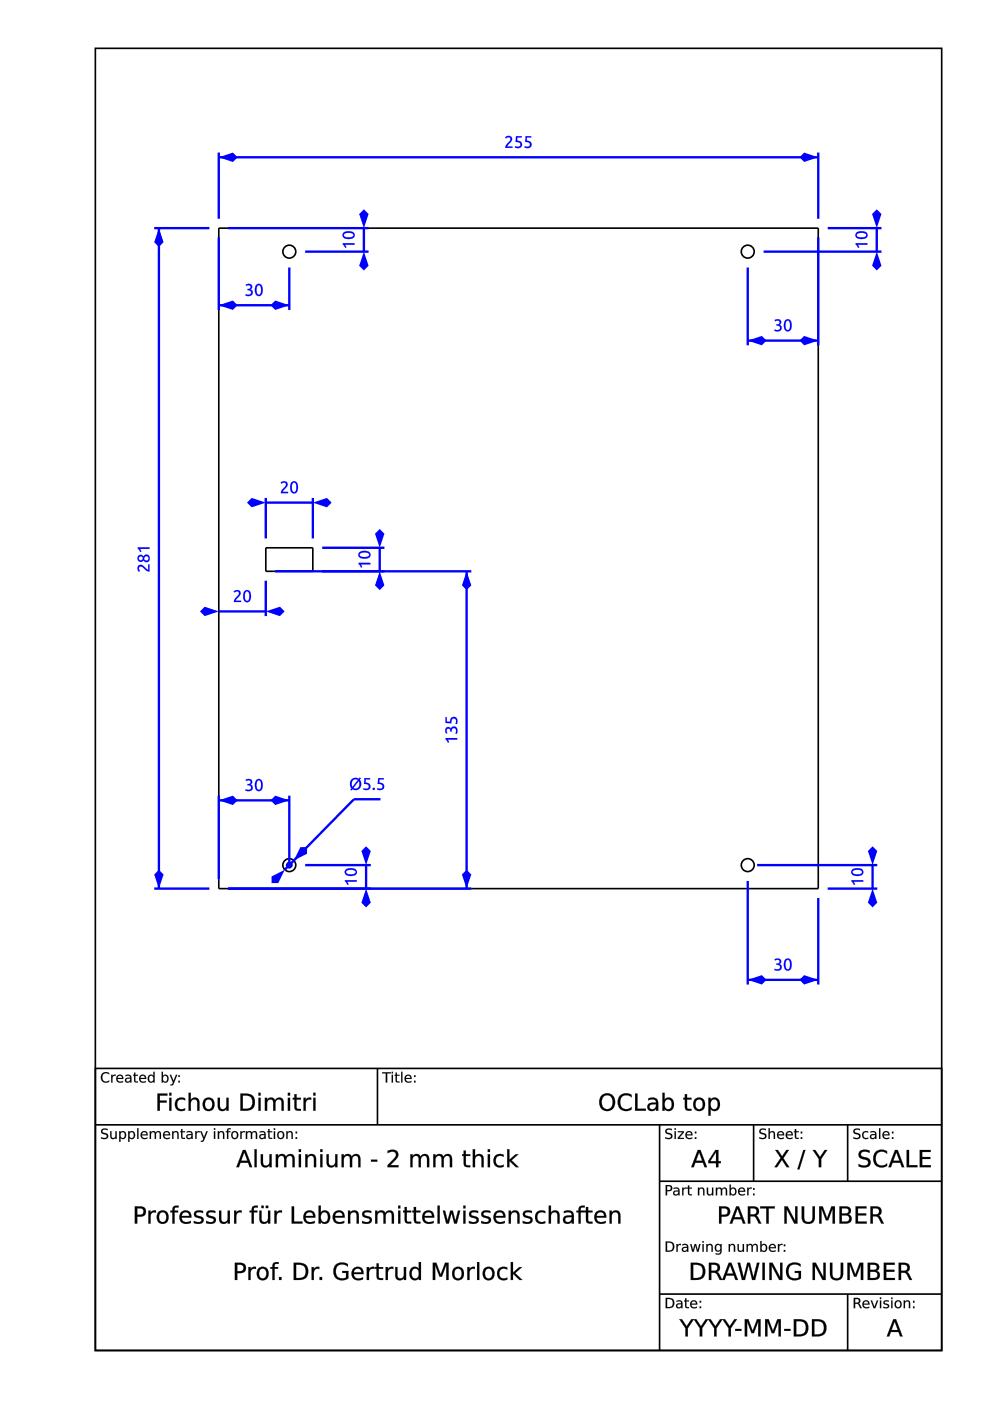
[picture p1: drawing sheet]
<svg xmlns="http://www.w3.org/2000/svg" width="210mm" height="297mm" viewBox="0 0 210 297" stroke-linecap="round" stroke-linejoin="round" font-family="sans-serif">
<g fill="none" stroke="#000" stroke-width=".35">
<path d="M20.2 10.2h179.5v276.1h-179.5zM46.4 48.4h127.1v140h-127.1zM56.4 116.1h9.9v5h-9.9zM20.2 226.5h179.5v59.8h-179.5zM20.2 238.5h179.5M80 226.5v12M139.8 238.5v47.8M159.8 238.5v11.9M179.7 238.5v11.9M139.8 250.4h59.9M139.8 274.4h59.9M179.7 274.4v11.9"/>
<circle cx="61.3" cy="53.4" r="1.37"/>
<circle cx="158.5" cy="53.4" r="1.37"/>
<circle cx="61.3" cy="183.4" r="1.37"/>
<circle cx="158.5" cy="183.4" r="1.37"/>
</g>
<g fill="#000">
<path d="M21.6 239.4l.9-.1 .3 .1v.3a.65 .65 0 0 0-1.1 .3l.1 .1a1.17 1.17 0 0 1 1.1 .8 .99 .99 0 0 1-1.5 .5v-.3a.78 .78 0 0 0 1.2-.2l-.1-.3a1.06 1.06 0 0 1-1.1-.9zM23.4 239.8h.2v1a.42 .42 0 0 0 .5 .5 .42 .42 0 0 0 .4-.5v-1h.2v1.7h-.2v-.3a.59 .59 0 0 1-.7 .3 .59 .59 0 0 1-.4-.7zM25.3 239.8h.3v.3a.71 .71 0 0 1 .9-.2 .71 .71 0 0 1 .2 1 .64 .64 0 0 1-.4 .6 .64 .64 0 0 1-.7-.3v.9h-.3zM25.7 240.2a.58 .58 0 0 0-.1 .8 .58 .58 0 0 0 .7 .1 .58 .58 0 0 0 .1-.7 .58 .58 0 0 0-.7-.2zM27.2 239.8h.2v.3a.71 .71 0 0 1 1-.2 .71 .71 0 0 1 .2 1 .64 .64 0 0 1-.4 .6 .64 .64 0 0 1-.8-.3v.9h-.2zM27.6 240.2a.58 .58 0 0 0-.1 .8 .58 .58 0 0 0 .7 .1 .58 .58 0 0 0 .1-.7 .58 .58 0 0 0-.7-.2zM29.1 239.2h.3v2.3h-.3zM30 240a.76 .76 0 0 1 .9-.1 .76 .76 0 0 1 .4 .8h-1.2a.7 .7 0 0 0 1.2 .4v.3a.92 .92 0 0 1-1.3-.1 .92 .92 0 0 1 0-1.3zM30.2 240.2l-.1 .3h.9l-.2-.4zM31.7 239.8h.3v.3a.56 .56 0 0 1 .5-.3 .56 .56 0 0 1 .5 .4 .58 .58 0 0 1 .7-.4 .58 .58 0 0 1 .4 .7v1h-.2v-1a.41 .41 0 0 0-.5-.5 .41 .41 0 0 0-.3 .6v.9h-.3v-1a.41 .41 0 0 0-.4-.5 .41 .41 0 0 0-.4 .6v.9h-.3zM34.8 240a.76 .76 0 0 1 .9-.1 .76 .76 0 0 1 .4 .8h-1.3a.7 .7 0 0 0 1.2 .4v.3a.92 .92 0 0 1-1.2-.1 .92 .92 0 0 1 0-1.3zM35 240.2l-.2 .3h1l-.3-.4zM36.5 239.8h.3v.3a.59 .59 0 0 1 .7-.3 .59 .59 0 0 1 .4 .7v1h-.3v-1a.42 .42 0 0 0-.4-.5 .42 .42 0 0 0-.4 .6v.9h-.3zM38.4 239.4h.3v.4h.5v.2h-.5v1.1l.5 .2v.2l-.6-.1-.1-.1-.1-1.3h-.2v-.2h.2zM39.9 240.7l-.1 .1a.44 .44 0 0 0 .5 .5 .44 .44 0 0 0 .3-.6zM39.6 239.9a.79 .79 0 0 1 1.3 .6v1h-.3v-.3a.58 .58 0 0 1-.7 .3 .58 .58 0 0 1-.4-.7 .58 .58 0 0 1 .7-.4h.4a.57 .57 0 0 0-.4-.4 .57 .57 0 0 0-.6 .2zM41.4 239.8h.3v.3l.2-.2 .5-.1v.3a.48 .48 0 0 0-.5 0 .48 .48 0 0 0-.2 .5v.9h-.3zM42.4 239.8h.3l.5 1.3 .6-1.3h.2l-.8 2-.2 .3h-.4v-.2l.3-.1 .2-.3zM45.4 239.8h.2v1.7h-.2zM45.4 239.2h.2v.3h-.2zM46.2 239.8h.3v.3a.59 .59 0 0 1 .7-.3 .59 .59 0 0 1 .4 .7v1h-.3v-1a.42 .42 0 0 0-.5-.5 .42 .42 0 0 0-.3 .6v.9h-.3zM48.3 239.3l.6-.1v.2l-.5 .2v.2h.4v.2h-.4v1.5h-.3v-1.5h-.2v-.2h.2zM49.4 240.2a.58 .58 0 0 0-.1 .8 .58 .58 0 0 0 .8 .1 .58 .58 0 0 0 .1-.8 .58 .58 0 0 0-.8-.1zM48.9 240.6a.85 .85 0 0 1 1.7 0 .85 .85 0 0 1-1.7 0zM51 239.8h.2v.3l.2-.2 .5-.1v.3a.48 .48 0 0 0-.5 0 .48 .48 0 0 0-.2 .5v.9h-.2zM52.1 239.8h.3v.3a.56 .56 0 0 1 .5-.3 .56 .56 0 0 1 .5 .4 .58 .58 0 0 1 .7-.4 .58 .58 0 0 1 .4 .7v1h-.3v-1a.41 .41 0 0 0-.4-.5 .41 .41 0 0 0-.3 .6v.9h-.3v-1a.41 .41 0 0 0-.4-.5 .41 .41 0 0 0-.4 .6v.9h-.3zM55.3 240.7l-.1 .1a.44 .44 0 0 0 .6 .5 .44 .44 0 0 0 .3-.6zM55.1 239.9a.79 .79 0 0 1 1.2 .6v1h-.2v-.3a.58 .58 0 0 1-.8 .3 .58 .58 0 0 1-.3-.7 .58 .58 0 0 1 .7-.4h.4a.57 .57 0 0 0-.4-.4 .57 .57 0 0 0-.6 .2zM56.9 239.4h.2v.4h.6v.2h-.6l.1 1.1 .5 .2v.2l-.6-.1-.2-.1v-1.3h-.2v-.2h.2zM58.1 239.8h.2v1.7h-.2zM58.1 239.2h.2v.3h-.2zM59.2 240.2a.58 .58 0 0 0-.1 .8 .58 .58 0 0 0 .8 .1 .58 .58 0 0 0 0-.8 .58 .58 0 0 0-.7-.1zM58.7 240.6a.82 .82 0 0 1 1.6 0 .82 .82 0 0 1-1.6 0zM60.7 239.8h.3v.3a.59 .59 0 0 1 .7-.3 .59 .59 0 0 1 .4 .7v1h-.3v-1a.42 .42 0 0 0-.4-.5 .42 .42 0 0 0-.4 .6v.9h-.3zM62.7 241.1h.3v.4h-.3zM62.7 239.9h.3v.4h-.3z"/>
<path d="M21.6 239.4l.4-.1a.55 .55 0 0 1 .8 .4 .65 .65 0 0 0-1.1 .3l.6 .2a.69 .69 0 0 1 .6 .9 .69 .69 0 0 1-.9 .4l-.6-.1v-.3a.83 .83 0 0 0 1.2-.2l-.1-.2-.3-.2a.65 .65 0 0 1-.7-.3 .65 .65 0 0 1 .1-.8zM21.6 239.4a.58 .58 0 0 0-.1 .7 .58 .58 0 0 0 .5 .4 .46 .46 0 0 1 .7 .5 .46 .46 0 0 1-.8 .3l-.5-.2v.3a.92 .92 0 0 0 1.5-.7l-.2-.3-.9-.3a.46 .46 0 0 1 .1-.6 .46 .46 0 0 1 .6 0l.3 .2v-.3l-.6-.1zM23.4 239.8h.3v1a.41 .41 0 0 0 .4 .5 .41 .41 0 0 0 .4-.5v-1h.3v1.7h-.3v-.3a.6 .6 0 0 1-.8 .3 .6 .6 0 0 1-.3-.7zM23.4 239.8v1a.58 .58 0 0 0 .4 .7 .58 .58 0 0 0 .7-.3v.3h.2v-1.7h-.2v1a.44 .44 0 0 1-.4 .5 .44 .44 0 0 1-.5-.5v-1zM25.3 239.8h.3v.3a.62 .62 0 0 1 .6-.3 .62 .62 0 0 1 .5 .4 .79 .79 0 0 1-.1 1 .79 .79 0 0 1-1 .2l-.1-.2 .1 .9h-.3zM25.3 239.8v2.3h.3l-.1-.9a.7 .7 0 0 0 1 .2 .7 .7 0 0 0 .2-1 .62 .62 0 0 0-.5-.6 .62 .62 0 0 0-.7 .3l.1-.3zM25.7 240.2a.56 .56 0 0 0-.1 .8 .56 .56 0 0 0 .7 .1 .56 .56 0 0 0 .1-.7 .56 .56 0 0 0-.7-.2zM25.7 240.2a.6 .6 0 0 1 .8 .2 .6 .6 0 0 1-.3 .9 .64 .64 0 0 1-.7-.4 .64 .64 0 0 1 .2-.7zM27.2 239.8h.3l-.1 .3a.62 .62 0 0 1 .6-.3 .62 .62 0 0 1 .6 .4 .79 .79 0 0 1-.1 1 .79 .79 0 0 1-1 .2l-.1-.2 .1 .9h-.3zM27.2 239.8v2.3h.2v-.9a.7 .7 0 0 0 1 .2 .7 .7 0 0 0 .2-1 .62 .62 0 0 0-.5-.6 .62 .62 0 0 0-.7 .3v-.3zM27.6 240.2a.56 .56 0 0 0-.1 .8 .56 .56 0 0 0 .7 .1 .56 .56 0 0 0 .1-.7 .56 .56 0 0 0-.7-.2zM27.6 240.2a.6 .6 0 0 1 .8 .2 .6 .6 0 0 1-.3 .9 .64 .64 0 0 1-.7-.4 .64 .64 0 0 1 .2-.7zM29.1 239.2h.3v2.3h-.3zM29.1 239.2v2.3h.3v-2.3zM30 240a.76 .76 0 0 1 .9-.1 .76 .76 0 0 1 .4 .8h-1.2a.69 .69 0 0 0 .5 .6 .69 .69 0 0 0 .7-.2 .54 .54 0 0 1-.9 .4 .91 .91 0 0 1-.4-1.5zM30 240a.91 .91 0 0 0 0 1.3 .91 .91 0 0 0 1.2 .1l.1-.2a.71 .71 0 0 1-.8 .1 .71 .71 0 0 1-.4-.6h1.2a.74 .74 0 0 0-.4-.8 .74 .74 0 0 0-.9 .1zM30.3 240.2l-.2 .3h.9l-.2-.4zM30.2 240.1a.47 .47 0 0 1 .6-.1 .47 .47 0 0 1 .2 .5h-.9zM31.7 239.8h.3v.3a.56 .56 0 0 1 .5-.3 .56 .56 0 0 1 .5 .4 .59 .59 0 0 1 .7-.4 .59 .59 0 0 1 .5 .7v1h-.3v-1a.39 .39 0 0 0-.5-.5 .39 .39 0 0 0-.3 .6v.9h-.3v-1a.39 .39 0 0 0-.4-.5 .39 .39 0 0 0-.4 .6v.9h-.3zM31.7 239.8v1.7h.3v-.9a.42 .42 0 0 1 .4-.6 .42 .42 0 0 1 .4 .5v1h.3v-.9a.42 .42 0 0 1 .3-.6 .42 .42 0 0 1 .5 .5v1h.2v-1a.57 .57 0 0 0-.4-.7 .57 .57 0 0 0-.7 .4 .55 .55 0 0 0-.5-.4 .55 .55 0 0 0-.5 .3v-.3zM34.8 240a.76 .76 0 0 1 .9-.1 .76 .76 0 0 1 .4 .8h-1.3a.69 .69 0 0 0 .5 .6 .69 .69 0 0 0 .7-.2 .54 .54 0 0 1-.8 .4 .91 .91 0 0 1-.4-1.5zM34.8 240a.91 .91 0 0 0 0 1.3 .91 .91 0 0 0 1.2 .1v-.2a.71 .71 0 0 1-.7 .1 .71 .71 0 0 1-.5-.6h1.3a.74 .74 0 0 0-.4-.8 .74 .74 0 0 0-.9 .1zM35 240.2l-.2 .3h1l-.3-.4zM35 240.1a.47 .47 0 0 1 .5-.1 .47 .47 0 0 1 .3 .5h-1zM36.5 239.8h.3v.3a.6 .6 0 0 1 .7-.3 .6 .6 0 0 1 .4 .7v1h-.3v-1a.41 .41 0 0 0-.4-.5 .41 .41 0 0 0-.4 .6v.9h-.3zM36.5 239.8v1.7h.3v-.9a.44 .44 0 0 1 .4-.6 .44 .44 0 0 1 .4 .5v1h.3v-1a.58 .58 0 0 0-.4-.7 .58 .58 0 0 0-.7 .3v-.3zM38.4 239.4h.3v.4h.5v.3h-.5v1l.5 .1v.3a.61 .61 0 0 1-.8-.6v-.9l-.2 .1v-.3h.2zM38.4 239.4v.5l-.2-.1v.2h.2l.1 1.3 .7 .2v-.2l-.5-.1v-.3v-.9h.5v-.2l-.5 .1v-.5zM39.9 240.7l-.1 .1a.42 .42 0 0 0 .5 .5 .42 .42 0 0 0 .3-.6zM39.9 240.7l.7-.1a.46 .46 0 0 1-.3 .6 .46 .46 0 0 1-.6-.2zM39.6 239.9a.81 .81 0 0 1 1.3 .6v1h-.3v-.3a.59 .59 0 0 1-.8 .3 .59 .59 0 0 1-.3-.7 .59 .59 0 0 1 .7-.4h.4a.58 .58 0 0 0-.4-.4 .58 .58 0 0 0-.6 .2zM39.6 239.9v.3a.61 .61 0 0 1 1 .3 .73 .73 0 0 0-.8 0 .73 .73 0 0 0-.3 .7 .62 .62 0 0 0 1.1 0v.3h.2a1.81 1.81 0 0 0-.1-1.5l-.5-.2zM41.4 239.8h.3v.3l.2-.2 .5-.1v.3a.47 .47 0 0 0-.5 .1 .47 .47 0 0 0-.2 .4v.9h-.3zM41.4 239.8v1.7h.3v-.9a.47 .47 0 0 1 .1-.5 .47 .47 0 0 1 .6 0v-.3l-.5 .1-.2 .3v-.4zM42.4 239.8h.3l.5 1.3 .5-1.3h.4l-.8 1.8a.55 .55 0 0 1-.7 .5v-.2l.3-.1 .2-.3zM42.4 239.8l.7 1.6-.2 .4-.3 .1v.2h.4l.2-.2 .8-2.1h-.2l-.6 1.4-.5-1.4zM45.3 239.8h.3v1.7h-.3zM45.4 239.8v1.7h.2v-1.7zM45.3 239.2h.3v.4h-.3zM45.4 239.2v.3h.2v-.3zM46.2 239.8h.3v.3a.6 .6 0 0 1 .7-.3 .6 .6 0 0 1 .4 .7v1h-.3v-1a.41 .41 0 0 0-.5-.5 .41 .41 0 0 0-.3 .6v.9h-.3zM46.2 239.8v1.7h.3l-.1-.9a.44 .44 0 0 1 .4-.6 .44 .44 0 0 1 .5 .5v1h.3l-.1-1a.58 .58 0 0 0-.4-.7 .58 .58 0 0 0-.7 .3l.1-.3zM48.2 239.3l.7-.1v.2l-.5 .2v.2h.5v.3l-.5-.1v1.5h-.3v-1.5l-.2 .1v-.3h.2zM48.3 239.3l-.2 .6-.2-.1v.2h.2v1.5h.3v-1.5h.4v-.2l-.4 .1v-.3l.5-.2v-.2zM49.4 240.2a.56 .56 0 0 0 0 .8 .56 .56 0 0 0 .7 .1 .56 .56 0 0 0 .1-.7 .56 .56 0 0 0-.8-.2zM49.4 240.2a.6 .6 0 0 1 .9 .2 .6 .6 0 0 1-.3 .9 .63 .63 0 0 1-.7-.4 .63 .63 0 0 1 .1-.7zM48.9 240.6a.85 .85 0 0 1 1.7 0 .85 .85 0 0 1-1.7 0zM49 240.6a.81 .81 0 0 0 1.6 0 .81 .81 0 0 0-1.6 0zM50.9 239.8h.3v.3l.2-.2 .5-.1v.3a.47 .47 0 0 0-.5 .1 .47 .47 0 0 0-.2 .4v.9h-.3zM51 239.8v1.7h.2v-.9a.47 .47 0 0 1 .2-.5 .47 .47 0 0 1 .5 0v-.3l-.4 .1-.3 .3v-.4zM52.1 239.8h.3v.3a.56 .56 0 0 1 .5-.3 .56 .56 0 0 1 .5 .4 .59 .59 0 0 1 .7-.4 .59 .59 0 0 1 .4 .7v1h-.3v-1a.39 .39 0 0 0-.4-.5 .39 .39 0 0 0-.3 .6v.9h-.3v-1a.39 .39 0 0 0-.4-.5 .39 .39 0 0 0-.4 .6v.9h-.3zM52.1 239.8v1.7h.3v-.9a.42 .42 0 0 1 .4-.6 .42 .42 0 0 1 .4 .5v1h.3l-.1-.9a.42 .42 0 0 1 .4-.6 .42 .42 0 0 1 .5 .5l-.1 1h.3v-1a.57 .57 0 0 0-.4-.7 .57 .57 0 0 0-.7 .4 .55 .55 0 0 0-.5-.4 .55 .55 0 0 0-.5 .3v-.3zM55.4 240.7l-.1 .1a.42 .42 0 0 0 .5 .5 .42 .42 0 0 0 .2-.6zM55.3 240.7l.8-.1a.46 .46 0 0 1-.3 .6 .46 .46 0 0 1-.6-.2zM55.1 239.9a.81 .81 0 0 1 1.2 .6v1h-.3l.1-.3a.59 .59 0 0 1-.8 .3 .59 .59 0 0 1-.3-.7 .59 .59 0 0 1 .7-.4h.4a.58 .58 0 0 0-.5-.4 .58 .58 0 0 0-.5 .2zM55.1 239.9v.3a.61 .61 0 0 1 1 .3 .73 .73 0 0 0-.8 0 .73 .73 0 0 0-.3 .7 .62 .62 0 0 0 1.1 0v.3h.2a1.81 1.81 0 0 0-.2-1.5l-.5-.2zM56.9 239.4h.3l-.1 .4h.6v.3h-.6l.1 1 .5 .1v.3a.61 .61 0 0 1-.8-.6v-.9l-.2 .1v-.3h.2zM56.9 239.4v.5l-.2-.1v.2h.2v1.3l.8 .2v-.2l-.5-.1-.1-.3v-.9h.6v-.2l-.6 .1v-.5zM58 239.8h.3v1.7h-.3zM58.1 239.8v1.7h.2v-1.7zM58 239.2h.3v.4h-.3zM58.1 239.2v.3h.2v-.3zM59.2 240.2a.56 .56 0 0 0-.1 .8 .56 .56 0 0 0 .7 .1 .56 .56 0 0 0 .1-.7 .56 .56 0 0 0-.7-.2zM59.2 240.2a.6 .6 0 0 1 .8 .2 .6 .6 0 0 1-.3 .9 .63 .63 0 0 1-.6-.4 .63 .63 0 0 1 .1-.7zM58.7 240.6a.85 .85 0 0 1 1.7 0 .85 .85 0 0 1-1.7 0zM58.7 240.6a.81 .81 0 0 0 1.6 0 .81 .81 0 0 0-1.6 0zM60.7 239.8h.3v.3a.6 .6 0 0 1 .7-.3 .6 .6 0 0 1 .4 .7v1h-.3v-1a.41 .41 0 0 0-.4-.5 .41 .41 0 0 0-.4 .6v.9h-.3zM60.7 239.8v1.7h.3v-.9a.44 .44 0 0 1 .4-.6 .44 .44 0 0 1 .4 .5v1h.3v-1a.58 .58 0 0 0-.4-.7 .58 .58 0 0 0-.7 .3v-.3zM62.7 241.1h.3v.4h-.3zM62.7 241.1v.4h.3v-.4zM62.7 239.9h.3v.4h-.3zM62.7 239.9v.4h.3v-.4z"/>
<path d="M21.7 227.6l.4-.3h.5l.5 .2v.3a.85 .85 0 0 0-1.2 0 .85 .85 0 0 0 0 1.2 .85 .85 0 0 0 1.2 0v.3a1.15 1.15 0 0 1-1.5-.1 1.15 1.15 0 0 1 .1-1.6zM23.6 227.9h.2v.2l.3-.2h.4v.2a.48 .48 0 0 0-.5 .1 .48 .48 0 0 0-.2 .5v.8h-.2zM24.9 228.1a.76 .76 0 0 1 .9-.2 .76 .76 0 0 1 .4 .9h-1.3a.7 .7 0 0 0 1.2 .4v.2a.92 .92 0 0 1-1.2-.1 .92 .92 0 0 1 0-1.2zM25.1 228.2l-.2 .4h1l-.3-.5zM26.9 228.8l-.1 .1a.44 .44 0 0 0 .5 .4 .44 .44 0 0 0 .3-.6zM26.6 228a.79 .79 0 0 1 1.3 .6v.9h-.3v-.2a.58 .58 0 0 1-.7 .3 .58 .58 0 0 1-.4-.7 .58 .58 0 0 1 .7-.4h.4a.57 .57 0 0 0-.4-.5 .57 .57 0 0 0-.6 .2zM28.4 227.4h.3v.5h.5v.2h-.5v1l.5 .2v.2h-.6l-.1-.2-.1-1.2h-.2v-.2h.2zM29.7 228.1a.76 .76 0 0 1 .9-.2 .76 .76 0 0 1 .4 .9h-1.2a.7 .7 0 0 0 1.1 .4v.2a.92 .92 0 0 1-1.2-.1 .92 .92 0 0 1 0-1.2zM29.9 228.2l-.1 .4h.9l-.2-.5zM31.5 228.1l.5-.3 .5 .3v-.9h.3v2.3h-.3v-.2a.71 .71 0 0 1-1 .1 .71 .71 0 0 1-.2-.9zM31.7 228.2a.58 .58 0 0 0-.1 .8 .58 .58 0 0 0 .8 .2 .58 .58 0 0 0 .1-.8 .58 .58 0 0 0-.8-.2zM34.7 228.2a.58 .58 0 0 0-.1 .8 .58 .58 0 0 0 .7 .2 .58 .58 0 0 0 .1-.8 .58 .58 0 0 0-.7-.2zM34.3 227.2h.2v.9a.71 .71 0 0 1 1-.1 .71 .71 0 0 1 .2 .9 .64 .64 0 0 1-.4 .6 .64 .64 0 0 1-.8-.2v.2h-.2zM36 227.9h.3l.5 1.3 .5-1.3h.3l-.8 1.9-.3 .3h-.4v-.2h.4l.2-.4zM37.8 229.1h.3v.4h-.3zM37.8 228h.3v.3h-.3z"/>
<path d="M21.7 227.6a1.2 1.2 0 0 1 1.5-.1v.3a.84 .84 0 0 0-1.2 0 .84 .84 0 0 0 0 1.2 .84 .84 0 0 0 1.2 0 .64 .64 0 0 1-1.1 .5 1.22 1.22 0 0 1-.4-1.9zM21.7 227.6a1.13 1.13 0 0 0-.1 1.6 1.13 1.13 0 0 0 1.5 .1v-.3a.86 .86 0 0 1-1.2 0 .86 .86 0 0 1 0-1.2 .86 .86 0 0 1 1.2 0v-.3a1.24 1.24 0 0 0-1.4 .1zM23.6 227.9h.3v.2l.2-.2 .4-.1v.3a.47 .47 0 0 0-.5 .1 .47 .47 0 0 0-.1 .5v.8h-.3zM23.6 227.9v1.6h.2v-.8a.47 .47 0 0 1 .2-.5 .47 .47 0 0 1 .5-.1v-.2h-.4l-.3 .3v-.3zM24.8 228.1a.76 .76 0 0 1 1-.2 .76 .76 0 0 1 .4 .9h-1.3a.69 .69 0 0 0 .5 .5 .69 .69 0 0 0 .7-.1 .54 .54 0 0 1-.9 .3 .91 .91 0 0 1-.4-1.4zM24.9 228.1a.91 .91 0 0 0 0 1.2 .91 .91 0 0 0 1.2 .1v-.2a.71 .71 0 0 1-.7 .1 .71 .71 0 0 1-.5-.6l1.2 .1a.74 .74 0 0 0-.3-.9 .74 .74 0 0 0-.9 .2zM25.1 228.2l-.2 .4h1l-.3-.5zM25.1 228.2a.47 .47 0 0 1 .5-.1 .47 .47 0 0 1 .3 .5h-1zM26.9 228.8l-.1 .1a.42 .42 0 0 0 .5 .4 .42 .42 0 0 0 .3-.6zM26.9 228.8l.7-.1a.46 .46 0 0 1-.3 .6 .46 .46 0 0 1-.6-.3zM26.6 227.9a.81 .81 0 0 1 1.3 .7v.9h-.3v-.2a.59 .59 0 0 1-.7 .3 .59 .59 0 0 1-.4-.8 .59 .59 0 0 1 .7-.3h.4a.58 .58 0 0 0-.4-.5 .58 .58 0 0 0-.6 .2zM26.6 228v.2a.61 .61 0 0 1 1 .3 .73 .73 0 0 0-.7 0 .73 .73 0 0 0-.4 .7 .62 .62 0 0 0 1.1 0v.3h.3a1.81 1.81 0 0 0-.2-1.5l-.5-.1zM28.4 227.4h.3v.5h.6v.2h-.6v1l.6 .2v.2a.61 .61 0 0 1-.9-.5v-.9h-.2v-.2h.2zM28.4 227.4v.5h-.2v.2h.2l.1 1.2 .7 .2v-.2l-.5-.1v-.2v-.9h.5v-.2h-.5v-.5zM29.7 228.1a.76 .76 0 0 1 .9-.2 .76 .76 0 0 1 .4 .9h-1.2a.69 .69 0 0 0 .4 .5 .69 .69 0 0 0 .8-.1 .54 .54 0 0 1-.9 .3 .91 .91 0 0 1-.4-1.4zM29.7 228.1a.91 .91 0 0 0 0 1.2 .91 .91 0 0 0 1.2 .1v-.2a.71 .71 0 0 1-.7 .1 .71 .71 0 0 1-.5-.6l1.3 .1a.74 .74 0 0 0-.4-.9 .74 .74 0 0 0-.9 .2zM29.9 228.2l-.1 .4h.9l-.2-.5zM29.9 228.2a.47 .47 0 0 1 .6-.1 .47 .47 0 0 1 .2 .5h-.9zM31.5 228.1a.61 .61 0 0 1 1 0v-.9h.3v2.3h-.3v-.2a.62 .62 0 0 1-.6 .3 .62 .62 0 0 1-.5-.4l-.1-.7zM31.5 228.1a.82 .82 0 0 0-.1 1 .82 .82 0 0 0 .9 .4l.2-.3v.3h.3v-2.3h-.3v1a.6 .6 0 0 0-1-.1zM31.7 228.2a.56 .56 0 0 0-.1 .8 .56 .56 0 0 0 .8 .2 .56 .56 0 0 0 .1-.8 .56 .56 0 0 0-.8-.2zM31.7 228.2a.6 .6 0 0 1 .9 .3 .6 .6 0 0 1-.3 .8 .64 .64 0 0 1-.7-.3 .64 .64 0 0 1 .1-.8zM34.7 228.2a.56 .56 0 0 0-.1 .8 .56 .56 0 0 0 .7 .2 .56 .56 0 0 0 .1-.8 .56 .56 0 0 0-.7-.2zM34.7 228.2a.6 .6 0 0 1 .8 .3 .6 .6 0 0 1-.3 .8 .64 .64 0 0 1-.7-.3 .64 .64 0 0 1 .2-.8zM34.3 227.2h.3l-.1 .9a.62 .62 0 0 1 .6-.3 .62 .62 0 0 1 .6 .4 .79 .79 0 0 1-.1 1.1 .79 .79 0 0 1-1 .1l-.1-.1 .1 .2h-.3zM34.3 227.2v2.3h.2v-.3a.7 .7 0 0 0 1 .2 .7 .7 0 0 0 .2-.9 .62 .62 0 0 0-.5-.6 .62 .62 0 0 0-.7 .3v-1zM36 227.9h.3l.5 1.3 .5-1.3h.3l-.7 1.8a.55 .55 0 0 1-.8 .4v-.2l.4-.1 .2-.3zM36 227.9l.7 1.6-.2 .4h-.4v.2h.4l.2-.2 .9-2h-.3l-.5 1.3-.5-1.3zM37.8 229.1h.3v.4h-.3zM37.8 229.1v.4h.3v-.4zM37.8 228h.3v.4h-.3zM37.8 228v.3h.3v-.3z"/>
<path d="M33.4 231.9h2.1v.4h-1.6v1h1.4v.5h-1.4v1.7h-.5zM35.9 232.8h.4v2.7h-.4zM35.9 231.7h.4v.6h-.4zM37.4 233.1a1.65 1.65 0 0 1 1.8-.2v.4a1.05 1.05 0 0 0-1.4 .1 1.05 1.05 0 0 0 0 1.4 1.05 1.05 0 0 0 1.4 .2v.4a1.47 1.47 0 0 1-1.9-.4 1.47 1.47 0 0 1 .1-1.9zM40 231.7h.4v1.5a.99 .99 0 0 1 1.2-.4 .99 .99 0 0 1 .7 1.1v1.6h-.5v-1.6a.7 .7 0 0 0-.7-.8 .7 .7 0 0 0-.7 .9v1.5h-.4zM43.7 233.4a1.05 1.05 0 0 0-.2 1.1 1.05 1.05 0 0 0 1 .7 1.15 1.15 0 0 0 .5-1.2 1.15 1.15 0 0 0-.8-.9zM43.3 233.1a1.34 1.34 0 0 1 1.8-.1 1.34 1.34 0 0 1 .3 1.7 1.28 1.28 0 0 1-1.7 .8 1.28 1.28 0 0 1-.7-1.7zM46.2 232.8h.4v1.6a.71 .71 0 0 0 .8 .8 .71 .71 0 0 0 .6-.9v-1.5h.5v2.7h-.5v-.4a.99 .99 0 0 1-1.2 .4 .99 .99 0 0 1-.6-1.1zM51.5 232.3v2.8h.6a1.41 1.41 0 0 0 1.4-1.4 1.41 1.41 0 0 0-1.4-1.4zM51 231.9h1a1.83 1.83 0 0 1 2 1.8 1.83 1.83 0 0 1-2 1.8h-1zM54.8 232.8h.5v2.7h-.5zM54.8 231.7h.5v.6h-.5zM56.2 232.8h.4v.4a.93 .93 0 0 1 .9-.5 .93 .93 0 0 1 .8 .6 .97 .97 0 0 1 1.2-.6 .97 .97 0 0 1 .7 1.2v1.6h-.5v-1.6a.68 .68 0 0 0-.7-.8 .68 .68 0 0 0-.6 .9v1.5h-.5v-1.6a.68 .68 0 0 0-.7-.8 .68 .68 0 0 0-.6 .9v1.5h-.4zM61 232.8h.5v2.7h-.5zM61 231.7h.5v.6h-.5zM62.4 232h.5v.8h.9v.3h-.9v1.8l.2 .2h.7v.4h-.8a.68 .68 0 0 1-.6-.9v-1.5h-.3v-.3h.3zM64.4 232.8h.4v.4a1.07 1.07 0 0 1 1.2-.5v.5a.8 .8 0 0 0-.9 .1 .8 .8 0 0 0-.3 .8v1.4h-.4zM66.4 232.8h.5v2.7h-.5zM66.4 231.7h.5v.6h-.5z"/>
<path d="M33.4 231.8h2.1v.5h-1.6v1h1.5v.5h-1.5v1.7h-.5zM33.4 231.9v3.6h.5v-1.8l1.4 .1v-.5l-1.4 .1v-1.1h1.6v-.4zM35.9 232.7h.5v2.8h-.5zM35.9 232.8v2.7h.4v-2.7zM35.9 231.7h.5v.6h-.5zM35.9 231.7v.6h.4v-.6zM37.4 233.1a1.65 1.65 0 0 1 1.9-.2v.4a1.03 1.03 0 0 0-1.4 .1 1.03 1.03 0 0 0 0 1.4 1.03 1.03 0 0 0 1.4 .1v.5a1.49 1.49 0 0 1-2-.3 1.49 1.49 0 0 1 .1-2zM37.5 233.1a1.44 1.44 0 0 0-.2 1.9 1.44 1.44 0 0 0 1.9 .4v-.4a1.06 1.06 0 0 1-1.4-.1 1.06 1.06 0 0 1 0-1.5 1.06 1.06 0 0 1 1.4-.1v-.4a1.79 1.79 0 0 0-1.7 .2zM40 231.7h.5l-.1 1.5a1 1 0 0 1 1.3-.5 1 1 0 0 1 .6 1.2v1.6h-.5v-1.6a.68 .68 0 0 0-.7-.8 .68 .68 0 0 0-.6 .9v1.5h-.5zM40 231.7v3.8h.4v-1.5a.73 .73 0 0 1 .7-.9 .73 .73 0 0 1 .8 .8l-.1 1.6h.5v-1.6a.97 .97 0 0 0-.7-1.1 .97 .97 0 0 0-1.2 .5v-1.6zM43.8 233.2a1.13 1.13 0 0 0 .4 2 1.08 1.08 0 0 0 .8-1.1 1.08 1.08 0 0 0-.8-1zM43.6 233.4a.81 .81 0 0 1 1.1-.2 .81 .81 0 0 1 .3 .9 .84 .84 0 0 1-.8 1.1 .84 .84 0 0 1-.8-1.1zM43.3 233.1a1.37 1.37 0 0 1 1.8-.1 1.37 1.37 0 0 1 .3 1.7 1.31 1.31 0 0 1-1.7 .8 1.31 1.31 0 0 1-.7-1.7zM43.3 233.1a1.41 1.41 0 0 0-.2 1.7 1.41 1.41 0 0 0 1.6 .6 1.4 1.4 0 0 0 .7-1.8 1.4 1.4 0 0 0-1.9-.7zM46.2 232.7h.5v1.7a.68 .68 0 0 0 .7 .8 .68 .68 0 0 0 .6-.9v-1.6h.5v2.8h-.5v-.4a1 1 0 0 1-1.2 .4 1 1 0 0 1-.6-1.1zM46.2 232.8v1.6a.97 .97 0 0 0 .7 1.1 .97 .97 0 0 0 1.1-.5v.5h.5v-2.7h-.5v1.5a.73 .73 0 0 1-.6 .9 .73 .73 0 0 1-.8-.8v-1.6zM51.5 232.3v2.8h.6a1.39 1.39 0 0 0 1.4-1.4 1.39 1.39 0 0 0-1.4-1.4zM51.5 232.2a1.58 1.58 0 0 1 2 1.1 1.35 1.35 0 0 1-1.4 1.8h-.6zM51 231.8h1a1.85 1.85 0 0 1 2.1 1.9 1.85 1.85 0 0 1-2.1 1.8h-1zM51 231.9v3.6h1a1.8 1.8 0 0 0 2-1.8 1.8 1.8 0 0 0-2-1.8zM54.8 232.7h.5v2.8h-.5zM54.8 232.8v2.7h.5v-2.7zM54.8 231.7h.5v.6h-.5zM54.8 231.7v.6h.5v-.6zM56.1 232.7h.5v.5a.94 .94 0 0 1 .9-.5 .94 .94 0 0 1 .8 .6 .98 .98 0 0 1 1.2-.6 .98 .98 0 0 1 .7 1.2v1.6h-.5v-1.6a.65 .65 0 0 0-.7-.8 .65 .65 0 0 0-.6 .9v1.5h-.5v-1.6a.65 .65 0 0 0-.7-.8 .65 .65 0 0 0-.6 .9v1.5h-.5zM56.2 232.8v2.7h.4v-1.5a.7 .7 0 0 1 .6-.9 .7 .7 0 0 1 .8 .8l-.1 1.6h.5v-1.5a.7 .7 0 0 1 .6-.9 .7 .7 0 0 1 .7 .8v1.6h.5l-.1-1.6a.95 .95 0 0 0-.7-1.1 .95 .95 0 0 0-1.1 .6 .91 .91 0 0 0-.8-.7 .91 .91 0 0 0-.9 .6v-.5zM61 232.7h.5v2.8h-.5zM61 232.8v2.7h.5v-2.7zM61 231.7h.5v.6h-.5zM61 231.7v.6h.5v-.6zM62.4 232h.5v.8l.9-.1v.4h-.9v1.8l.2 .2h.7v.4a1.02 1.02 0 0 1-1.4-.9v-1.5h-.3v-.4l.3 .1zM62.4 232v.8h-.3v.3h.3l.1 2 .3 .3 1 .1v-.4l-.9-.1-.1-.4v-1.5h1v-.3h-1l.1-.8zM64.3 232.7h.5v.5a1 1 0 0 1 1.2-.5v.5a.78 .78 0 0 0-.9 .1 .78 .78 0 0 0-.3 .8v1.4h-.5zM64.4 232.8v2.7h.4v-1.4a.79 .79 0 0 1 .3-.9 .79 .79 0 0 1 .9 0v-.5h-.2a.99 .99 0 0 0-1 .6v-.5zM66.4 232.7h.5v2.8h-.5zM66.4 232.8v2.7h.5v-2.7zM66.4 231.7h.5v.6h-.5zM66.4 231.7v.6h.5v-.6z"/>
<path d="M81 227.3h1.9v.3h-.8v1.9h-.3v-1.9h-.8zM83 227.9h.3v1.6h-.3zM83 227.2h.3v.4h-.3zM83.9 227.4h.2v.5h.6v.2h-.6l.1 1 .5 .2v.2h-.6l-.2-.2v-1.2h-.2v-.2h.2zM85.1 227.2h.2v2.3h-.2zM86 228.1a.76 .76 0 0 1 .9-.2 .76 .76 0 0 1 .4 .9h-1.3a.7 .7 0 0 0 1.2 .4v.2a.92 .92 0 0 1-1.2-.1 .92 .92 0 0 1 0-1.2zM86.2 228.2l-.1 .4h.9l-.3-.5zM87.8 229.1h.3v.4h-.3zM87.8 228h.3v.3h-.3z"/>
<path d="M81 227.3h1.9v.3h-.8v1.9h-.3v-1.9h-.8zM81 227.3v.3h.8v1.9h.3v-1.9h.8v-.3zM83 227.9h.3v1.6h-.3zM83 227.9v1.6h.3v-1.6zM83 227.2h.3v.4h-.3zM83 227.2v.4h.3v-.4zM83.9 227.4h.3l-.1 .5h.6v.2h-.6l.1 1 .5 .2v.2a.61 .61 0 0 1-.8-.5v-.9h-.2v-.2h.2zM83.9 227.4v.5h-.2v.2h.2v1.2l.8 .2v-.2l-.5-.1-.1-.2v-.9h.6v-.2h-.6v-.5zM85 227.2h.3v2.3h-.3zM85.1 227.2v2.3h.2v-2.3zM86 228.1a.76 .76 0 0 1 .9-.2 .76 .76 0 0 1 .4 .9h-1.2a.69 .69 0 0 0 .4 .5 .69 .69 0 0 0 .7-.1 .54 .54 0 0 1-.8 .3 .91 .91 0 0 1-.4-1.4zM86 228.1a.91 .91 0 0 0 0 1.2 .91 .91 0 0 0 1.2 .1v-.2a.71 .71 0 0 1-.7 .1 .71 .71 0 0 1-.5-.6l1.3 .1a.74 .74 0 0 0-.4-.9 .74 .74 0 0 0-.9 .2zM86.2 228.2l-.1 .4h.9l-.3-.5zM86.2 228.2a.47 .47 0 0 1 .5-.1 .47 .47 0 0 1 .3 .5h-1zM87.8 229.1h.3v.4h-.3zM87.8 229.1v.4h.3v-.4zM87.8 228h.3v.4h-.3zM87.8 228v.3h.3v-.3z"/>
<path d="M128.1 232.4a1.69 1.69 0 0 0 .4 2.7 1.32 1.32 0 0 0 1.4-1.7 1.14 1.14 0 0 0-.6-1.1 1.14 1.14 0 0 0-1.2 .1zM127.5 232.3a1.73 1.73 0 0 1 2.2-.3 1.73 1.73 0 0 1 .7 2.1 1.71 1.71 0 0 1-2.1 1.4 1.71 1.71 0 0 1-1.2-2.2zM131.5 232.3a2.01 2.01 0 0 1 2.4-.2v.6a1.44 1.44 0 0 0-1.9-.3 1.44 1.44 0 0 0-.4 1.9 1.4 1.4 0 0 0 2.3 .4v.5a1.89 1.89 0 0 1-2.5-.2 1.89 1.89 0 0 1-.2-2.4zM134.7 231.9h.5v3.2h1.7v.4h-2.2zM137.8 234.4a.67 .67 0 0 0 .5 .8 .67 .67 0 0 0 .8-.7v-.4l-1 .1zM137.5 232.9l.1-.1a1.28 1.28 0 0 1 2 1.1v1.6h-.5v-.4a.96 .96 0 0 1-1.2 .5 .96 .96 0 0 1-.6-1.2 .96 .96 0 0 1 1.2-.6h.6a.98 .98 0 0 0-1.6-.5zM141.3 233.2a1.17 1.17 0 0 0 .4 2 1.11 1.11 0 0 0 .7-1.1 1.11 1.11 0 0 0-.7-1zM140.5 231.7h.4v1.5a1.12 1.12 0 0 1 1.4-.4 1.12 1.12 0 0 1 .6 1.3 1.12 1.12 0 0 1-.6 1.3 1.12 1.12 0 0 1-1.4-.3v.4h-.4zM145.2 232h.5v.8h.9v.3h-.9v1.8l.2 .2h.7v.4h-.8a.68 .68 0 0 1-.6-.9v-1.5h-.3v-.3h.3zM147.7 233.4a1.05 1.05 0 0 0-.2 1.1 1.05 1.05 0 0 0 1 .7 1.15 1.15 0 0 0 .5-1.2 1.15 1.15 0 0 0-.8-.9zM147.3 233.1a1.34 1.34 0 0 1 1.8-.1 1.34 1.34 0 0 1 .3 1.7 1.28 1.28 0 0 1-1.7 .8 1.28 1.28 0 0 1-.7-1.7zM150.2 232.8h.5v.4a1.12 1.12 0 0 1 1.4-.4 1.12 1.12 0 0 1 .5 1.3 1.12 1.12 0 0 1-.5 1.3 1.12 1.12 0 0 1-1.4-.3v1.4h-.5zM151 233.2a1.17 1.17 0 0 0 .4 2 1.11 1.11 0 0 0 .8-1.1 1.11 1.11 0 0 0-.8-1z"/>
<path d="M127.9 232.6a1.71 1.71 0 0 0 .5 2.5 1.38 1.38 0 0 0 1.4-2 1.08 1.08 0 0 0-.8-.9 1.08 1.08 0 0 0-1.1 .4zM128 232.4a1.21 1.21 0 0 1 1.4 0 1.21 1.21 0 0 1 .5 1.3 1.22 1.22 0 0 1-1.2 1.5 1.22 1.22 0 0 1-1.2-1.5l.1-.6zM127.5 232.3a1.76 1.76 0 0 1 2.2-.3 1.76 1.76 0 0 1 .7 2.1 1.74 1.74 0 0 1-2.1 1.4 1.74 1.74 0 0 1-1.2-2.2zM127.5 232.3a1.89 1.89 0 0 0-.3 2.2 1.89 1.89 0 0 0 1.9 1 1.9 1.9 0 0 0 1.3-2 1.9 1.9 0 0 0-1.7-1.7l-.6 .1zM131.4 232.3a1.99 1.99 0 0 1 2.5-.2v.6a1.42 1.42 0 0 0-1.9-.2 1.42 1.42 0 0 0-.4 1.8 1.38 1.38 0 0 0 2.3 .3v.6a1.92 1.92 0 0 1-2.5-.1 1.92 1.92 0 0 1-.2-2.5zM131.5 232.3a1.88 1.88 0 0 0-.3 2.3 1.88 1.88 0 0 0 2.2 .9l.5-.3v-.5a1.45 1.45 0 0 1-1.9 .2 1.45 1.45 0 0 1-.4-1.9 1.4 1.4 0 0 1 2.3-.3v-.5a1.99 1.99 0 0 0-2.4 .1zM134.6 231.8h.6v3.3h1.8v.4h-2.4zM134.7 231.9v3.6h2.2v-.4h-1.8l.1-3.2zM137.8 234.4a.64 .64 0 0 0 .6 .8 .64 .64 0 0 0 .7-.7v-.4l-1 .1zM137.8 234.3l.3-.1 1-.1a.77 .77 0 0 1-.4 1 .77 .77 0 0 1-1-.4zM137.4 232.9l.4-.1a1.24 1.24 0 0 1 1.8 1.1v1.6h-.5v-.4a.97 .97 0 0 1-1.2 .5 .97 .97 0 0 1-.6-1.2 .97 .97 0 0 1 1.2-.6h.6a.96 .96 0 0 0-1.6-.5zM137.5 232.9v.4l.1-.1a.96 .96 0 0 1 1.5 .6h-.6a.94 .94 0 0 0-1.2 .6 .94 .94 0 0 0 .6 1.2 .94 .94 0 0 0 1.2-.5v.4h.5l-.1-1.6a1.3 1.3 0 0 0-2-1zM141.3 233.2a1.15 1.15 0 0 0 .4 2 1.09 1.09 0 0 0 .7-1.1 1.09 1.09 0 0 0-.7-1zM141.2 233.2a.82 .82 0 0 1 1 0 .82 .82 0 0 1 .3 .9 .83 .83 0 0 1-.8 1.1 .83 .83 0 0 1-.8-1.1l.1-.5zM140.4 231.7h.5v1.5a1.02 1.02 0 0 1 1-.5 1.02 1.02 0 0 1 .8 .6 1.39 1.39 0 0 1 .1 1.6 1.39 1.39 0 0 1-1.5 .6l-.4-.4v.4h-.5zM140.5 231.7v3.8h.4v-.5a1.09 1.09 0 0 0 1.4 .5 1.09 1.09 0 0 0 .6-1.4 1.09 1.09 0 0 0-.6-1.3 1.09 1.09 0 0 0-1.4 .5v-1.6zM145.2 232h.5v.8l.9-.1v.4h-.9v1.8l.2 .2h.7v.4a1.02 1.02 0 0 1-1.4-.9v-1.5h-.3v-.4l.3 .1zM145.2 232v.8h-.3v.3h.3l.1 2 .3 .3 1 .1v-.4l-.9-.1-.1-.4v-1.5h1v-.3h-1l.1-.8zM147.8 233.2a1.13 1.13 0 0 0 .4 2 1.08 1.08 0 0 0 .8-1.1 1.08 1.08 0 0 0-.8-1zM147.6 233.4a.81 .81 0 0 1 1.1-.2 .81 .81 0 0 1 .3 .9 .84 .84 0 0 1-.8 1.1 .84 .84 0 0 1-.8-1.1zM147.3 233.1a1.37 1.37 0 0 1 1.8-.1 1.37 1.37 0 0 1 .3 1.7 1.31 1.31 0 0 1-1.7 .8 1.31 1.31 0 0 1-.7-1.7zM147.3 233.1a1.41 1.41 0 0 0-.2 1.7 1.41 1.41 0 0 0 1.6 .6 1.4 1.4 0 0 0 .7-1.8 1.4 1.4 0 0 0-1.9-.7zM150.2 232.7h.5v.5a1.02 1.02 0 0 1 .9-.5 1.02 1.02 0 0 1 .9 .6 1.39 1.39 0 0 1 0 1.6 1.39 1.39 0 0 1-1.5 .6l-.4-.4 .1 1.5h-.5zM150.2 232.8v3.7h.5l-.1-1.5a1.09 1.09 0 0 0 1.4 .5 1.09 1.09 0 0 0 .6-1.4 1.09 1.09 0 0 0-.6-1.3 1.09 1.09 0 0 0-1.4 .5l.1-.5zM151 233.2a1.15 1.15 0 0 0 .4 2 1.09 1.09 0 0 0 .8-1.1 1.09 1.09 0 0 0-.8-1zM151 233.2a.82 .82 0 0 1 .9 0 .82 .82 0 0 1 .3 .9 .83 .83 0 0 1-.8 1.1 .83 .83 0 0 1-.8-1.1l.1-.5z"/>
<path d="M141.2 239.4l.9-.1 .3 .1v.3a.65 .65 0 0 0-1 .3v.1a1.17 1.17 0 0 1 1.2 .8 .99 .99 0 0 1-1.6 .5v-.3a.78 .78 0 0 0 1.3-.2l-.1-.3a1.06 1.06 0 0 1-1.1-.9zM143 239.8h.3v1.7h-.3zM143 239.2h.3v.3h-.3zM143.7 239.8h1.3v.3l-1 1.2h1v.2h-1.3v-.3l1-1.1h-1zM145.5 240a.76 .76 0 0 1 .9-.1 .76 .76 0 0 1 .4 .8h-1.2a.7 .7 0 0 0 1.2 .4v.3a.92 .92 0 0 1-1.3-.1 .92 .92 0 0 1 0-1.3zM145.8 240.2l-.2 .3h1l-.3-.4zM147.3 241.1h.3v.4h-.3zM147.3 239.9h.3v.4h-.3z"/>
<path d="M141.2 239.4l.4-.1a.55 .55 0 0 1 .9 .4 .65 .65 0 0 0-1.1 .3l.5 .2a.69 .69 0 0 1 .7 .9 .69 .69 0 0 1-1 .4l-.6-.1v-.3a.83 .83 0 0 0 1.3-.2l-.1-.2-.4-.2a.65 .65 0 0 1-.7-.3 .65 .65 0 0 1 .1-.8zM141.3 239.4a.58 .58 0 0 0-.2 .7 .58 .58 0 0 0 .6 .4 .46 .46 0 0 1 .6 .5 .46 .46 0 0 1-.7 .3l-.6-.2 .1 .3a.92 .92 0 0 0 1.4-.7l-.2-.3-.9-.3a.46 .46 0 0 1 .1-.6 .46 .46 0 0 1 .6 0l.3 .2v-.3l-.6-.1zM143 239.8h.3v1.7h-.3zM143 239.8v1.7h.3v-1.7zM143 239.2h.3v.4h-.3zM143 239.2v.3h.3v-.3zM143.7 239.8h1.3v.3l-1 1.2 1-.1v.3h-1.3v-.3l1-1.1h-1zM143.7 239.8v.3l1-.1-1 1.2v.3h1.3v-.2h-1l1-1.2v-.3zM145.5 240a.76 .76 0 0 1 1-.1 .76 .76 0 0 1 .3 .8h-1.2a.69 .69 0 0 0 .5 .6 .69 .69 0 0 0 .7-.2 .54 .54 0 0 1-.9 .4 .91 .91 0 0 1-.4-1.5zM145.5 240a.91 .91 0 0 0 0 1.3 .91 .91 0 0 0 1.3 .1v-.2a.71 .71 0 0 1-.8 .1 .71 .71 0 0 1-.4-.6h1.2a.74 .74 0 0 0-.4-.8 .74 .74 0 0 0-.9 .1zM145.8 240.2l-.2 .3h1l-.3-.4zM145.7 240.1a.47 .47 0 0 1 .6-.1 .47 .47 0 0 1 .3 .5h-1zM147.3 241.1h.4v.4h-.4zM147.3 241.1v.4h.3v-.4zM147.3 239.9h.4v.4h-.4zM147.3 239.9v.4h.3v-.4z"/>
<path d="M161.2 239.4l.9-.1 .3 .1v.3a.65 .65 0 0 0-1.1 .3l.1 .1a1.17 1.17 0 0 1 1.1 .8 .99 .99 0 0 1-1.5 .5v-.3a.78 .78 0 0 0 1.2-.2l-.1-.3a1.06 1.06 0 0 1-1.1-.9zM163 239.2h.2v.9a.59 .59 0 0 1 .7-.3 .59 .59 0 0 1 .4 .7v1h-.2v-1a.42 .42 0 0 0-.5-.5 .42 .42 0 0 0-.4 .6v.9h-.2zM165 240a.76 .76 0 0 1 .9-.1 .76 .76 0 0 1 .4 .8h-1.3a.7 .7 0 0 0 1.2 .4v.3a.92 .92 0 0 1-1.2-.1 .92 .92 0 0 1 0-1.3zM165.2 240.2l-.2 .3h1l-.3-.4zM166.8 240a.76 .76 0 0 1 .9-.1 .76 .76 0 0 1 .4 .8h-1.2a.7 .7 0 0 0 1.1 .4v.3a.92 .92 0 0 1-1.2-.1 .92 .92 0 0 1 0-1.3zM167 240.2l-.1 .3h.9l-.2-.4zM168.5 239.4h.3v.4h.6v.2h-.6v1.1l.6 .2v.2l-.7-.1-.1-.1-.1-1.3h-.2v-.2h.2zM169.8 241.1h.3v.4h-.3zM169.8 239.9h.3v.4h-.3z"/>
<path d="M161.2 239.4l.3-.1a.55 .55 0 0 1 .9 .4 .65 .65 0 0 0-1.1 .3l.6 .2a.69 .69 0 0 1 .6 .9 .69 .69 0 0 1-1 .4l-.5-.1v-.3a.83 .83 0 0 0 1.2-.2l-.1-.2-.3-.2a.65 .65 0 0 1-.7-.3 .65 .65 0 0 1 .1-.8zM161.2 239.4a.58 .58 0 0 0-.2 .7 .58 .58 0 0 0 .6 .4 .46 .46 0 0 1 .6 .5 .46 .46 0 0 1-.7 .3l-.5-.2v.3a.92 .92 0 0 0 1.5-.7l-.3-.3-.8-.3a.46 .46 0 0 1 .1-.6 .46 .46 0 0 1 .6 0l.3 .2v-.3l-.7-.1zM162.9 239.2h.3v.9a.6 .6 0 0 1 .7-.3 .6 .6 0 0 1 .4 .7v1h-.3v-1a.41 .41 0 0 0-.4-.5 .41 .41 0 0 0-.4 .6v.9h-.3zM163 239.2v2.3h.2v-.9a.44 .44 0 0 1 .4-.6 .44 .44 0 0 1 .5 .5v1h.2v-1a.58 .58 0 0 0-.4-.7 .58 .58 0 0 0-.7 .3v-.9zM164.9 240a.76 .76 0 0 1 1-.1 .76 .76 0 0 1 .4 .8h-1.3a.69 .69 0 0 0 .5 .6 .69 .69 0 0 0 .7-.2 .54 .54 0 0 1-.9 .4 .91 .91 0 0 1-.4-1.5zM165 240a.91 .91 0 0 0 0 1.3 .91 .91 0 0 0 1.2 .1v-.2a.71 .71 0 0 1-.7 .1 .71 .71 0 0 1-.5-.6h1.2a.74 .74 0 0 0-.3-.8 .74 .74 0 0 0-.9 .1zM165.2 240.2l-.2 .3h1l-.3-.4zM165.2 240.1a.47 .47 0 0 1 .5-.1 .47 .47 0 0 1 .3 .5h-1zM166.8 240a.76 .76 0 0 1 .9-.1 .76 .76 0 0 1 .4 .8h-1.2a.69 .69 0 0 0 .4 .6 .69 .69 0 0 0 .7-.2 .54 .54 0 0 1-.8 .4 .91 .91 0 0 1-.4-1.5zM166.8 240a.91 .91 0 0 0 0 1.3 .91 .91 0 0 0 1.2 .1v-.2a.71 .71 0 0 1-.7 .1 .71 .71 0 0 1-.5-.6h1.3a.74 .74 0 0 0-.4-.8 .74 .74 0 0 0-.9 .1zM167 240.2l-.1 .3h.9l-.2-.4zM167 240.1a.47 .47 0 0 1 .6-.1 .47 .47 0 0 1 .2 .5h-.9zM168.5 239.4h.3v.4h.6v.3h-.6v1l.6 .1v.3a.61 .61 0 0 1-.9-.6v-.9l-.2 .1v-.3h.2zM168.5 239.4v.5l-.2-.1v.2h.2l.1 1.3 .8 .2v-.2l-.6-.1v-.3v-.9h.6v-.2l-.6 .1v-.5zM169.8 241.1h.3v.4h-.3zM169.8 241.1v.4h.3v-.4zM169.8 239.9h.3v.4h-.3zM169.8 239.9v.4h.3v-.4z"/>
<path d="M181.1 239.4l.9-.1 .3 .1v.3a.65 .65 0 0 0-1.1 .3l.1 .1a1.17 1.17 0 0 1 1.2 .8 .99 .99 0 0 1-1.6 .5v-.3a.78 .78 0 0 0 1.2-.2l-.1-.3a1.06 1.06 0 0 1-1.1-.9zM183 240l.7-.2 .4 .1v.3a.63 .63 0 0 0-.9 0 .63 .63 0 0 0 0 .9 .63 .63 0 0 0 .9 .1v.2a.88 .88 0 0 1-1.2-.2 .88 .88 0 0 1 .1-1.2zM184.8 240.7l-.1 .1a.44 .44 0 0 0 .6 .5 .44 .44 0 0 0 .3-.6zM184.6 239.9a.79 .79 0 0 1 1.2 .6v1h-.2v-.3a.58 .58 0 0 1-.8 .3 .58 .58 0 0 1-.3-.7 .58 .58 0 0 1 .7-.4h.4a.57 .57 0 0 0-.5-.4 .57 .57 0 0 0-.5 .2zM186.4 239.2h.2v2.3h-.2zM187.3 240a.76 .76 0 0 1 .9-.1 .76 .76 0 0 1 .4 .8h-1.2a.7 .7 0 0 0 1.1 .4v.3a.92 .92 0 0 1-1.2-.1 .92 .92 0 0 1 0-1.3zM187.5 240.2l-.1 .3h.9l-.2-.4zM189.1 241.1h.3v.4h-.3zM189.1 239.9h.3v.4h-.3z"/>
<path d="M181.1 239.4l.4-.1a.55 .55 0 0 1 .8 .4 .65 .65 0 0 0-1.1 .3l.6 .2a.69 .69 0 0 1 .6 .9 .69 .69 0 0 1-.9 .4l-.6-.1v-.3a.83 .83 0 0 0 1.2-.2l-.1-.2-.3-.2a.65 .65 0 0 1-.7-.3 .65 .65 0 0 1 .1-.8zM181.1 239.4a.58 .58 0 0 0-.1 .7 .58 .58 0 0 0 .5 .4 .46 .46 0 0 1 .7 .5 .46 .46 0 0 1-.8 .3l-.5-.2v.3a.92 .92 0 0 0 1.5-.7l-.2-.3-.9-.3a.46 .46 0 0 1 .1-.6 .46 .46 0 0 1 .6 0l.3 .2v-.3l-.6-.1zM183 240a.99 .99 0 0 1 1.1-.1v.3a.62 .62 0 0 0-.9 0 .62 .62 0 0 0 0 .9 .62 .62 0 0 0 .9 0v.1a.45 .45 0 0 1-.3 .4 .45 .45 0 0 1-.4-.1 .92 .92 0 0 1-.4-1.5zM183 240a.87 .87 0 0 0-.1 1.2 .87 .87 0 0 0 1.2 .2v-.2a.64 .64 0 0 1-.9-.1 .64 .64 0 0 1 0-.9 .64 .64 0 0 1 .9 0v-.3l-.4-.1zM184.8 240.7v.1a.42 .42 0 0 0 .5 .5 .42 .42 0 0 0 .2-.6zM184.8 240.7l.8-.1a.46 .46 0 0 1-.3 .6 .46 .46 0 0 1-.6-.2zM184.5 239.9h.1a.81 .81 0 0 1 1.2 .6v1h-.3l.1-.3a.59 .59 0 0 1-.8 .3 .59 .59 0 0 1-.3-.7 .59 .59 0 0 1 .7-.4h.4a.58 .58 0 0 0-.5-.4 .58 .58 0 0 0-.6 .2zM184.6 239.9v.3a.61 .61 0 0 1 1 .3 .73 .73 0 0 0-.8 0 .73 .73 0 0 0-.3 .7 .62 .62 0 0 0 1.1 0v.3h.2a1.81 1.81 0 0 0-.2-1.5l-.5-.2zM186.4 239.2h.3v2.3h-.3zM186.4 239.2v2.3h.2v-2.3zM187.3 240a.76 .76 0 0 1 .9-.1 .76 .76 0 0 1 .4 .8h-1.2a.69 .69 0 0 0 .4 .6 .69 .69 0 0 0 .8-.2 .54 .54 0 0 1-.9 .4 .91 .91 0 0 1-.4-1.5zM187.3 240a.91 .91 0 0 0 0 1.3 .91 .91 0 0 0 1.2 .1v-.2a.71 .71 0 0 1-.7 .1 .71 .71 0 0 1-.4-.6h1.2a.74 .74 0 0 0-.4-.8 .74 .74 0 0 0-.9 .1zM187.5 240.2l-.1 .3h.9l-.2-.4zM187.5 240.1a.47 .47 0 0 1 .6-.1 .47 .47 0 0 1 .2 .5h-.9zM189.1 241.1h.3v.4h-.3zM189.1 241.1v.4h.3v-.4zM189.1 239.9h.3v.4h-.3zM189.1 239.9v.4h.3v-.4z"/>
<path d="M29.1 256.2v1.4h.6a.68 .68 0 0 0 .7-.7 .68 .68 0 0 0-.7-.7zM28.6 255.8h1.1a1.1 1.1 0 0 1 1.2 1.1 1.1 1.1 0 0 1-1.2 1.1h-.6v1.4h-.5zM31.5 256.7h.4v.4a1.07 1.07 0 0 1 1.2-.4v.4a.8 .8 0 0 0-.9 .1 .8 .8 0 0 0-.3 .8v1.4h-.4zM33.9 257.3a1.05 1.05 0 0 0-.2 1.1 1.05 1.05 0 0 0 1 .7 1.15 1.15 0 0 0 .6-1.1 1.15 1.15 0 0 0-.8-1zM33.6 257a1.34 1.34 0 0 1 1.7-.1 1.34 1.34 0 0 1 .4 1.8 1.28 1.28 0 0 1-1.7 .7 1.28 1.28 0 0 1-.7-1.7zM36.8 255.8l.4-.1 .7-.1v.4h-.7l-.2 .2v.5h.7v.3h-.7v2.4h-.4v-2.4h-.5v-.3h.5zM38.4 257a1.26 1.26 0 0 1 1.5-.3 1.26 1.26 0 0 1 .7 1.5h-2.1a1.21 1.21 0 0 0 2 .7v.4a1.54 1.54 0 0 1-2.1-.2 1.54 1.54 0 0 1 0-2.1zM38.8 257.2l-.3 .6h1.6a.78 .78 0 0 0-.4-.8 .78 .78 0 0 0-.9 .2zM41.4 256.8a2.05 2.05 0 0 1 1.6 0v.4a1.06 1.06 0 0 0-1.4 .2 1.59 1.59 0 0 0 1.2 .6 .83 .83 0 0 1 .3 1.1 .83 .83 0 0 1-1 .4l-1-.2v-.4l.3 .1a.99 .99 0 0 0 1.3-.3 1.55 1.55 0 0 0-1.2-.7l-.4-.6zM44 256.8a2.05 2.05 0 0 1 1.6 0v.4a1.06 1.06 0 0 0-1.4 .2 1.59 1.59 0 0 0 1.2 .6 .83 .83 0 0 1 .3 1.1 .83 .83 0 0 1-1 .4l-1-.2v-.4l.3 .1a.99 .99 0 0 0 1.3-.3 1.55 1.55 0 0 0-1.2-.7l-.4-.6zM46.5 256.7h.4v1.6a.71 .71 0 0 0 .7 .8 .71 .71 0 0 0 .7-.9v-1.5h.4v2.7h-.4v-.4a.99 .99 0 0 1-1.2 .4 .99 .99 0 0 1-.6-1.1zM49.6 256.7h.5v.4a1.07 1.07 0 0 1 1.1-.4v.4a.8 .8 0 0 0-.8 .1 .8 .8 0 0 0-.3 .8v1.4h-.5zM53.6 255.8l.4-.1 .7-.1v.4h-.7l-.2 .2v.5h.8v.3h-.8v2.4h-.4v-2.4h-.5v-.3h.5zM55 256.7h.4v1.6a.71 .71 0 0 0 .8 .8 .71 .71 0 0 0 .6-.9v-1.5h.5v2.7h-.5v-.4a.99 .99 0 0 1-1.2 .4 .99 .99 0 0 1-.6-1.1zM56.4 255.6h.5v.5h-.5zM55.4 255.6h.5v.5h-.5zM58.2 256.7h.4v.4a1.07 1.07 0 0 1 1.2-.4v.4a.8 .8 0 0 0-.9 .1 .8 .8 0 0 0-.3 .8v1.4h-.4zM61.9 255.8h.4v3.2h1.8v.4h-2.2zM64.7 257a1.26 1.26 0 0 1 1.5-.3 1.26 1.26 0 0 1 .6 1.5h-2a1.21 1.21 0 0 0 1.9 .7v.4a1.54 1.54 0 0 1-2-.2 1.54 1.54 0 0 1 0-2.1zM65.1 257.2l-.3 .6h1.6a.78 .78 0 0 0-.5-.8 .78 .78 0 0 0-.8 .2zM68.4 257.1a1.17 1.17 0 0 0 .4 2 1.11 1.11 0 0 0 .7-1 1.11 1.11 0 0 0-.7-1.1zM67.6 255.6h.4v1.5a1.12 1.12 0 0 1 1.4-.4 1.12 1.12 0 0 1 .6 1.4 1.12 1.12 0 0 1-.6 1.3 1.12 1.12 0 0 1-1.4-.4v.4h-.4zM70.9 257a1.26 1.26 0 0 1 1.5-.3 1.26 1.26 0 0 1 .7 1.5h-2.1a1.21 1.21 0 0 0 2 .7v.4a1.54 1.54 0 0 1-2.1-.2 1.54 1.54 0 0 1 0-2.1zM71.3 257.2l-.3 .6h1.6a.78 .78 0 0 0-.4-.8 .78 .78 0 0 0-.9 .2zM73.8 256.7h.4v.4a.99 .99 0 0 1 1.2-.4 .99 .99 0 0 1 .7 1.1v1.6h-.5v-1.6a.7 .7 0 0 0-.7-.8 .7 .7 0 0 0-.7 .9v1.5h-.4zM77.1 256.8a2.05 2.05 0 0 1 1.6 0v.4a1.06 1.06 0 0 0-1.5 .2 1.59 1.59 0 0 0 1.3 .6 .83 .83 0 0 1 .2 1.1 .83 .83 0 0 1-1 .4l-.9-.2v-.4l.3 .1a.99 .99 0 0 0 1.3-.3 1.55 1.55 0 0 0-1.3-.7l-.3-.6zM79.5 256.7h.5v.4a.93 .93 0 0 1 .9-.5 .93 .93 0 0 1 .8 .6 .97 .97 0 0 1 1.2-.5 .97 .97 0 0 1 .6 1.1v1.6h-.4v-1.6a.68 .68 0 0 0-.7-.8 .68 .68 0 0 0-.6 .9v1.5h-.5v-1.6a.68 .68 0 0 0-.7-.8 .68 .68 0 0 0-.6 .9v1.5h-.5zM84.4 256.7h.5v2.7h-.5zM84.4 255.6h.5v.6h-.5zM85.8 255.9h.4v.8h1v.3h-1l.1 1.9 .2 .1h.7v.4h-.8a.68 .68 0 0 1-.6-.9v-1.5h-.3v-.3h.3zM87.8 255.9h.4v.8h.9v.3h-.9v1.9l.2 .1h.7v.4h-.7a.68 .68 0 0 1-.6-.9v-1.5h-.4v-.3h.4zM89.9 257a1.26 1.26 0 0 1 1.5-.3 1.26 1.26 0 0 1 .6 1.5h-2a1.21 1.21 0 0 0 1.9 .7v.4a1.54 1.54 0 0 1-2-.2 1.54 1.54 0 0 1 0-2.1zM90.3 257.2l-.3 .6h1.6a.78 .78 0 0 0-.5-.8 .78 .78 0 0 0-.8 .2zM92.8 255.6h.4v3.8h-.4zM93.9 256.7h.5l.5 2.1 .6-2.1h.5l.6 2.1 .5-2.1h.5l-.8 2.7h-.5l-.6-2.2-.6 2.2h-.5zM98.2 256.7h.5v2.7h-.5zM98.2 255.6h.5v.6h-.5zM99.7 256.8a2.05 2.05 0 0 1 1.7 0v.4a1.06 1.06 0 0 0-1.5 .2 1.59 1.59 0 0 0 1.2 .6 .83 .83 0 0 1 .3 1.1 .83 .83 0 0 1-1 .4l-1-.2v-.4l.4 .1a.99 .99 0 0 0 1.2-.3 1.55 1.55 0 0 0-1.2-.7l-.4-.6zM102.3 256.8a2.05 2.05 0 0 1 1.7 0v.4a1.06 1.06 0 0 0-1.5 .2 1.59 1.59 0 0 0 1.2 .6 .83 .83 0 0 1 .3 1.1 .83 .83 0 0 1-1 .4l-1-.2v-.4l.3 .1a.99 .99 0 0 0 1.3-.3 1.55 1.55 0 0 0-1.2-.7l-.4-.6zM105 257a1.26 1.26 0 0 1 1.5-.3 1.26 1.26 0 0 1 .6 1.5h-2a1.21 1.21 0 0 0 1.9 .7v.4a1.54 1.54 0 0 1-2-.2 1.54 1.54 0 0 1 0-2.1zM105.4 257.2l-.3 .6h1.6a.78 .78 0 0 0-.5-.8 .78 .78 0 0 0-.8 .2zM107.9 256.7h.4v.4a.99 .99 0 0 1 1.2-.4 .99 .99 0 0 1 .7 1.1v1.6h-.5v-1.6a.7 .7 0 0 0-.7-.8 .7 .7 0 0 0-.7 .9v1.5h-.4zM111.1 256.8a2.05 2.05 0 0 1 1.7 0v.4a1.06 1.06 0 0 0-1.5 .2 1.59 1.59 0 0 0 1.3 .6 .83 .83 0 0 1 .2 1.1 .83 .83 0 0 1-1 .4l-1-.2v-.4l.4 .1a.99 .99 0 0 0 1.3-.3 1.55 1.55 0 0 0-1.3-.7l-.3-.6zM113.8 257a1.65 1.65 0 0 1 1.8-.2v.4a1.05 1.05 0 0 0-1.4 .1 1.05 1.05 0 0 0 0 1.5 1.05 1.05 0 0 0 1.4 .1v.4a1.47 1.47 0 0 1-1.9-.3 1.47 1.47 0 0 1 .1-2zM116.4 255.6h.4v1.5a.99 .99 0 0 1 1.2-.4 .99 .99 0 0 1 .6 1.1v1.6h-.4v-1.6a.7 .7 0 0 0-.7-.8 .7 .7 0 0 0-.7 .9v1.5h-.4zM119.9 258.3a.67 .67 0 0 0 .6 .9 .67 .67 0 0 0 .7-.8v-.4l-1 .1zM119.6 256.8h.1a1.28 1.28 0 0 1 2 1.1v1.5h-.5v-.4a.96 .96 0 0 1-1.2 .5 .96 .96 0 0 1-.6-1.2 .96 .96 0 0 1 1.2-.6h.6a.98 .98 0 0 0-1.6-.5zM122.9 255.8l.4-.1 .7-.1v.4h-.7l-.2 .2v.5h.8v.3h-.8v2.4h-.4v-2.4h-.5v-.3h.5zM124.2 255.9h.5v.8h.9v.3h-.9v1.9l.2 .1h.7v.4h-.8a.68 .68 0 0 1-.6-.9v-1.5h-.3v-.3h.3zM126.4 257a1.26 1.26 0 0 1 1.5-.3 1.26 1.26 0 0 1 .6 1.5h-2a1.21 1.21 0 0 0 1.9 .7v.4a1.54 1.54 0 0 1-2-.2 1.54 1.54 0 0 1 0-2.1zM126.7 257.2l-.2 .6h1.6a.78 .78 0 0 0-.5-.8 .78 .78 0 0 0-.9 .2zM129.3 256.7h.4v.4a.99 .99 0 0 1 1.2-.4 .99 .99 0 0 1 .6 1.1v1.6h-.4v-1.6a.7 .7 0 0 0-.8-.8 .7 .7 0 0 0-.6 .9v1.5h-.4z"/>
<path d="M29.1 256.2v1.4l.6-.1a.66 .66 0 0 0 .7-.6 .66 .66 0 0 0-.7-.7zM29.1 256.2h.6a.71 .71 0 0 1 .8 .7 .71 .71 0 0 1-.8 .7h-.6zM28.6 255.8h1.1a1.12 1.12 0 0 1 1.3 1.1 1.12 1.12 0 0 1-1.3 1.1h-.6v1.4h-.5zM28.6 255.8v3.6h.5v-1.5h.6a1.07 1.07 0 0 0 1.2-1 1.07 1.07 0 0 0-1.2-1.1zM31.4 256.7h.5v.4a1 1 0 0 1 1.2-.5v.6a.78 .78 0 0 0-.9 0 .78 .78 0 0 0-.3 .8v1.4h-.5zM31.5 256.7v2.7h.4v-1.4a.79 .79 0 0 1 .3-.8 .79 .79 0 0 1 .9-.1v-.4h-.2a.99 .99 0 0 0-1 .5v-.5zM34.1 257.1a1.13 1.13 0 0 0 .4 2 1.08 1.08 0 0 0 .7-1 1.08 1.08 0 0 0-.7-1.1zM33.9 257.3a.81 .81 0 0 1 1-.2 .81 .81 0 0 1 .4 1 .84 .84 0 0 1-.8 1 .84 .84 0 0 1-.8-1zM33.6 257a1.37 1.37 0 0 1 1.7-.1 1.37 1.37 0 0 1 .4 1.8 1.31 1.31 0 0 1-1.7 .7 1.31 1.31 0 0 1-.8-1.7zM33.6 257a1.41 1.41 0 0 0-.2 1.8 1.41 1.41 0 0 0 1.6 .6 1.4 1.4 0 0 0 .6-1.9 1.4 1.4 0 0 0-1.8-.6zM36.8 255.8l.4-.2h.7v.4l-.7 .1-.1 .1-.1 .5h.8v.4l-.8-.1v2.4h-.5l.1-2.4-.5 .1v-.4h.5zM36.8 255.9l-.2 .8h-.5v.3h.5v2.4h.4v-2.4h.7v-.3h-.7v-.2a.39 .39 0 0 1 .4-.5h.5v-.4zM38.4 257a1.27 1.27 0 0 1 1.6-.3 1.27 1.27 0 0 1 .6 1.5h-2.1a1.2 1.2 0 0 0 2 .6v.5a1.57 1.57 0 0 1-2.1-.2 1.57 1.57 0 0 1 0-2.1zM38.4 257a1.51 1.51 0 0 0 0 2.1 1.51 1.51 0 0 0 2.1 .2v-.4a1.24 1.24 0 0 1-2-.8l2 .1a1.24 1.24 0 0 0-.6-1.4 1.24 1.24 0 0 0-1.5 .2zM38.8 257.2l-.3 .6h1.6a.75 .75 0 0 0-.4-.7 .75 .75 0 0 0-.9 .1zM38.8 257.2a.79 .79 0 0 1 .9-.2 .79 .79 0 0 1 .4 .8h-1.6zM41.4 256.8a1.98 1.98 0 0 1 1.7 0l-.1 .4a1.05 1.05 0 0 0-1.4 .2l.1 .2 .6 .3a.86 .86 0 0 1 .9 .9 .86 .86 0 0 1-1.1 .7l-1-.2v-.5l.3 .2a.97 .97 0 0 0 1.3-.3l-.1-.3-.7-.2a.77 .77 0 0 1-.8-.5 .77 .77 0 0 1 .3-.9zM41.4 256.9a.79 .79 0 0 0-.2 .9 .79 .79 0 0 0 .9 .4 .49 .49 0 0 1 .6 .5 .49 .49 0 0 1-.6 .4l-1-.2v.4h.2a1.59 1.59 0 0 0 1.8-.4 .91 .91 0 0 0-.9-1.1 .47 .47 0 0 1-.7-.5 .47 .47 0 0 1 .7-.3l.8 .2v-.4a2.03 2.03 0 0 0-1.6 .1zM44 256.8a1.98 1.98 0 0 1 1.7 0l-.1 .4a1.05 1.05 0 0 0-1.4 .2l.1 .2 .6 .3a.86 .86 0 0 1 .9 .9 .86 .86 0 0 1-1.1 .7l-1-.2v-.5l.3 .2a.97 .97 0 0 0 1.3-.3l-.1-.3-.7-.2a.77 .77 0 0 1-.8-.5 .77 .77 0 0 1 .3-.9zM44 256.9a.79 .79 0 0 0-.2 .9 .79 .79 0 0 0 .9 .4 .49 .49 0 0 1 .6 .5 .49 .49 0 0 1-.6 .4l-1-.2v.4h.2a1.59 1.59 0 0 0 1.8-.4 .91 .91 0 0 0-1-1.1h.1a.47 .47 0 0 1-.7-.5 .47 .47 0 0 1 .7-.3l.8 .2v-.4a2.03 2.03 0 0 0-1.6 .1zM46.4 256.7h.5v1.6a.68 .68 0 0 0 .7 .8 .68 .68 0 0 0 .7-.9v-1.5h.5v2.7h-.5v-.4a1 1 0 0 1-1.2 .5 1 1 0 0 1-.7-1.2zM46.5 256.7v1.6a.97 .97 0 0 0 .6 1.1 .97 .97 0 0 0 1.2-.5v.5h.4v-2.7h-.4v1.5a.73 .73 0 0 1-.7 .9 .73 .73 0 0 1-.7-.8v-1.6zM49.6 256.7h.5v.4a1 1 0 0 1 1.1-.5l.1 .6a.78 .78 0 0 0-.9 0 .78 .78 0 0 0-.3 .8v1.4h-.5zM49.6 256.7v2.7h.5v-1.4a.79 .79 0 0 1 .3-.8 .79 .79 0 0 1 .8-.1v-.4h-.1a.99 .99 0 0 0-1 .5v-.5zM53.6 255.8l.4-.2h.7v.4l-.7 .1-.1 .1-.1 .5h.8v.4l-.8-.1v2.4h-.5l.1-2.4-.5 .1v-.4h.5zM53.6 255.9l-.2 .8h-.5v.3h.5v2.4h.4v-2.4h.8v-.3h-.8v-.2a.39 .39 0 0 1 .4-.5h.5v-.4zM55 256.7h.5v1.6a.68 .68 0 0 0 .7 .8 .68 .68 0 0 0 .6-.9v-1.5h.5v2.7h-.5v-.4a1 1 0 0 1-1.2 .5 1 1 0 0 1-.6-1.2zM55 256.7v1.6a.97 .97 0 0 0 .7 1.1 .97 .97 0 0 0 1.2-.5l-.1 .5h.5v-2.7h-.5l.1 1.5a.73 .73 0 0 1-.7 .9 .73 .73 0 0 1-.8-.8v-1.6zM56.3 255.6h.6v.6h-.6zM56.4 255.6v.5h.5v-.5zM55.4 255.6h.5v.6h-.5zM55.4 255.6v.5h.5v-.5zM58.2 256.7h.5l-.1 .4a1 1 0 0 1 1.2-.5v.6a.78 .78 0 0 0-.8 0 .78 .78 0 0 0-.3 .8v1.4h-.5zM58.2 256.7v2.7h.4v-1.4a.79 .79 0 0 1 .3-.8 .79 .79 0 0 1 .9-.1v-.4h-.1a.99 .99 0 0 0-1.1 .5v-.5zM61.8 255.8h.6l-.1 3.2h1.8v.4h-2.3zM61.9 255.8v3.6h2.2v-.4h-1.8v-3.2zM64.7 257a1.27 1.27 0 0 1 1.5-.3 1.27 1.27 0 0 1 .6 1.5h-2a1.2 1.2 0 0 0 2 .6v.5a1.57 1.57 0 0 1-2.1-.2 1.57 1.57 0 0 1 0-2.1zM64.7 257a1.51 1.51 0 0 0 0 2.1 1.51 1.51 0 0 0 2 .2l.1-.4a1.24 1.24 0 0 1-2-.8l2 .1a1.24 1.24 0 0 0-.6-1.4 1.24 1.24 0 0 0-1.5 .2zM65.1 257.2l-.3 .6h1.6a.75 .75 0 0 0-.5-.7 .75 .75 0 0 0-.8 .1zM65 257.2a.79 .79 0 0 1 1-.2 .79 .79 0 0 1 .4 .8h-1.6zM68.4 257.1a1.15 1.15 0 0 0 .4 2 1.09 1.09 0 0 0 .7-1 1.09 1.09 0 0 0-.7-1.1zM68.4 257.1a.82 .82 0 0 1 .9 .1 .82 .82 0 0 1 .3 .9 .83 .83 0 0 1-.8 1 .83 .83 0 0 1-.8-1l.1-.6zM67.5 255.6h.5v1.5a1.02 1.02 0 0 1 1-.5 1.02 1.02 0 0 1 .8 .6 1.39 1.39 0 0 1 .1 1.6 1.39 1.39 0 0 1-1.5 .6l-.4-.4v.4h-.5zM67.6 255.6v3.8h.4v-.5a1.09 1.09 0 0 0 1.4 .5 1.09 1.09 0 0 0 .6-1.3 1.09 1.09 0 0 0-.6-1.4 1.09 1.09 0 0 0-1.4 .5v-1.6zM70.9 257a1.27 1.27 0 0 1 1.6-.3 1.27 1.27 0 0 1 .6 1.5h-2.1a1.2 1.2 0 0 0 2 .6v.5a1.57 1.57 0 0 1-2.1-.2 1.57 1.57 0 0 1 0-2.1zM70.9 257a1.51 1.51 0 0 0 0 2.1 1.51 1.51 0 0 0 2.1 .2v-.4a1.24 1.24 0 0 1-2-.8l2 .1a1.24 1.24 0 0 0-.6-1.4 1.24 1.24 0 0 0-1.5 .2zM71.3 257.2l-.3 .6h1.6a.75 .75 0 0 0-.4-.7 .75 .75 0 0 0-.9 .1zM71.3 257.2a.79 .79 0 0 1 .9-.2 .79 .79 0 0 1 .4 .8h-1.6zM73.8 256.7h.5l-.1 .4a1 1 0 0 1 1.2-.4 1 1 0 0 1 .7 1.1v1.6h-.5v-1.6a.68 .68 0 0 0-.7-.8 .68 .68 0 0 0-.6 .9v1.5h-.5zM73.8 256.7v2.7h.4v-1.5a.73 .73 0 0 1 .7-.9 .73 .73 0 0 1 .8 .8l-.1 1.6h.5v-1.6a.97 .97 0 0 0-.7-1.1 .97 .97 0 0 0-1.2 .5v-.5zM77 256.8a1.98 1.98 0 0 1 1.7 0v.4a1.05 1.05 0 0 0-1.5 .2l.2 .2 .6 .3a.86 .86 0 0 1 .9 .9 .86 .86 0 0 1-1.2 .7l-1-.2v-.5l.4 .2a.97 .97 0 0 0 1.3-.3l-.1-.3-.7-.2a.77 .77 0 0 1-.8-.5 .77 .77 0 0 1 .2-.9zM77.1 256.9a.79 .79 0 0 0-.2 .9 .79 .79 0 0 0 .8 .4 .49 .49 0 0 1 .7 .5 .49 .49 0 0 1-.7 .4l-.9-.2v.4h.1a1.59 1.59 0 0 0 1.9-.4 .91 .91 0 0 0-1-1.1 .47 .47 0 0 1-.6-.5 .47 .47 0 0 1 .7-.3l.8 .2v-.4a2.03 2.03 0 0 0-1.6 .1zM79.5 256.7h.5v.4a.94 .94 0 0 1 .9-.5 .94 .94 0 0 1 .8 .6 .98 .98 0 0 1 1.2-.6 .98 .98 0 0 1 .7 1.2v1.6h-.5v-1.6a.65 .65 0 0 0-.7-.8 .65 .65 0 0 0-.6 .9v1.5h-.5v-1.6a.65 .65 0 0 0-.7-.8 .65 .65 0 0 0-.6 .9v1.5h-.5zM79.5 256.7v2.7h.5v-1.5a.7 .7 0 0 1 .6-.9 .7 .7 0 0 1 .7 .8v1.6h.5l-.1-1.5a.7 .7 0 0 1 .7-.9 .7 .7 0 0 1 .7 .8v1.6h.4v-1.6a.95 .95 0 0 0-.7-1.1 .95 .95 0 0 0-1.1 .6 .91 .91 0 0 0-.8-.7 .91 .91 0 0 0-.9 .6v-.5zM84.4 256.7h.5v2.7h-.5zM84.4 256.7v2.7h.5v-2.7zM84.4 255.6h.5v.6h-.5zM84.4 255.6v.6h.5v-.6zM85.8 255.9h.5l-.1 .8h1v.4h-1l.1 1.7 .2 .2h.7v.4a1.02 1.02 0 0 1-1.4-.9v-1.5l-.4 .1v-.4h.4zM85.8 255.9v.8h-.3v.3h.3l.1 2 .3 .3 1 .1v-.4h-.9l-.1-.5v-1.5h1v-.3h-1v-.8zM87.7 255.9h.5v.8h.9v.4h-.9v1.7l.2 .2h.7v.4a1.02 1.02 0 0 1-1.4-.9l.1-1.5-.4 .1v-.4h.4zM87.8 255.9v.8h-.4v.3h.4l.1 2 .2 .3 1 .1v-.4h-.8l-.1-.5v-1.5h.9v-.3h-.9v-.8zM89.9 257a1.27 1.27 0 0 1 1.5-.3 1.27 1.27 0 0 1 .6 1.5h-2a1.2 1.2 0 0 0 2 .6v.5a1.57 1.57 0 0 1-2.1-.2 1.57 1.57 0 0 1 0-2.1zM89.9 257a1.51 1.51 0 0 0 0 2.1 1.51 1.51 0 0 0 2 .2l.1-.4a1.24 1.24 0 0 1-2-.8l2 .1a1.24 1.24 0 0 0-.6-1.4 1.24 1.24 0 0 0-1.5 .2zM90.3 257.2l-.3 .6h1.6a.75 .75 0 0 0-.5-.7 .75 .75 0 0 0-.8 .1zM90.2 257.2a.79 .79 0 0 1 1-.2 .79 .79 0 0 1 .4 .8h-1.6zM92.8 255.6h.5v3.8h-.5zM92.8 255.6v3.8h.4v-3.8zM93.9 256.7h.5l.5 2.1 .5-2.1h.6l.6 2.1 .5-2.1h.5l-.7 2.7h-.6l-.6-2.2-.5 2.2h-.6zM93.9 256.7l.7 2.7h.5l.6-2.3 .6 2.3h.5l.8-2.7h-.5l-.5 2.2-.6-2.2h-.5l-.6 2.2-.5-2.2zM98.2 256.7h.5v2.7h-.5zM98.2 256.7v2.7h.5v-2.7zM98.2 255.6h.5v.6h-.5zM98.2 255.6v.6h.5v-.6zM99.7 256.8a1.98 1.98 0 0 1 1.7 0v.4a1.05 1.05 0 0 0-1.5 .2l.1 .2 .6 .3a.86 .86 0 0 1 .9 .9 .86 .86 0 0 1-1.1 .7l-1-.2v-.5l.4 .2a.97 .97 0 0 0 1.2-.3l-.1-.3-.7-.2a.77 .77 0 0 1-.7-.5 .77 .77 0 0 1 .2-.9zM99.7 256.9a.79 .79 0 0 0-.1 .9 .79 .79 0 0 0 .8 .4 .49 .49 0 0 1 .7 .5 .49 .49 0 0 1-.7 .4l-1-.2v.4h.2a1.59 1.59 0 0 0 1.9-.4 .91 .91 0 0 0-1-1.1 .47 .47 0 0 1-.6-.5 .47 .47 0 0 1 .6-.3l.9 .2v-.4a2.03 2.03 0 0 0-1.7 .1zM102.3 256.8a1.98 1.98 0 0 1 1.7 0l-.1 .4a1.05 1.05 0 0 0-1.4 .2l.1 .2 .6 .3a.86 .86 0 0 1 .9 .9 .86 .86 0 0 1-1.1 .7l-1-.2v-.5l.4 .2a.97 .97 0 0 0 1.2-.3l-.1-.3-.7-.2a.77 .77 0 0 1-.7-.5 .77 .77 0 0 1 .2-.9zM102.3 256.9a.79 .79 0 0 0-.1 .9 .79 .79 0 0 0 .8 .4 .49 .49 0 0 1 .7 .5 .49 .49 0 0 1-.7 .4l-1-.2v.4h.2a1.59 1.59 0 0 0 1.8-.4 .91 .91 0 0 0-.9-1.1 .47 .47 0 0 1-.7-.5 .47 .47 0 0 1 .7-.3l.9 .2-.1-.4a2.03 2.03 0 0 0-1.6 .1zM105 257a1.27 1.27 0 0 1 1.5-.3 1.27 1.27 0 0 1 .6 1.5h-2a1.2 1.2 0 0 0 2 .6v.5a1.57 1.57 0 0 1-2.1-.2 1.57 1.57 0 0 1 0-2.1zM105 257a1.51 1.51 0 0 0 0 2.1 1.51 1.51 0 0 0 2 .2l.1-.4a1.24 1.24 0 0 1-2-.8l2 .1a1.24 1.24 0 0 0-.6-1.4 1.24 1.24 0 0 0-1.5 .2zM105.4 257.2l-.3 .6h1.6a.75 .75 0 0 0-.5-.7 .75 .75 0 0 0-.8 .1zM105.3 257.2a.79 .79 0 0 1 1-.2 .79 .79 0 0 1 .4 .8h-1.6zM107.8 256.7h.5v.4a1 1 0 0 1 1.2-.4 1 1 0 0 1 .7 1.1v1.6h-.5v-1.6a.68 .68 0 0 0-.7-.8 .68 .68 0 0 0-.7 .9v1.5h-.5zM107.9 256.7v2.7h.4v-1.5a.73 .73 0 0 1 .7-.9 .73 .73 0 0 1 .7 .8v1.6h.5l-.1-1.6a.97 .97 0 0 0-.6-1.1 .97 .97 0 0 0-1.2 .5v-.5zM111.1 256.8a1.98 1.98 0 0 1 1.7 0v.4a1.05 1.05 0 0 0-1.5 .2l.1 .2 .6 .3a.86 .86 0 0 1 1 .9 .86 .86 0 0 1-1.2 .7l-1-.2v-.5l.4 .2a.97 .97 0 0 0 1.2-.3l-.1-.3-.7-.2a.77 .77 0 0 1-.7-.5 .77 .77 0 0 1 .2-.9zM111.2 256.9a.79 .79 0 0 0-.2 .9 .79 .79 0 0 0 .8 .4 .49 .49 0 0 1 .7 .5 .49 .49 0 0 1-.7 .4l-1-.2v.4h.2a1.59 1.59 0 0 0 1.9-.4 .91 .91 0 0 0-1-1.1 .47 .47 0 0 1-.6-.5 .47 .47 0 0 1 .7-.3l.8 .2v-.4a2.03 2.03 0 0 0-1.6 .1zM113.8 257a1.65 1.65 0 0 1 1.8-.2v.5a1.03 1.03 0 0 0-1.4 .1 1.03 1.03 0 0 0 0 1.4 1.03 1.03 0 0 0 1.4 .1v.4a1.49 1.49 0 0 1-1.9-.3 1.49 1.49 0 0 1 .1-2zM113.8 257a1.44 1.44 0 0 0-.1 1.9 1.44 1.44 0 0 0 1.9 .4v-.4a1.06 1.06 0 0 1-1.4-.1 1.06 1.06 0 0 1 0-1.5 1.06 1.06 0 0 1 1.4-.1v-.4a1.79 1.79 0 0 0-1.8 .2zM116.3 255.6h.5v1.5a1 1 0 0 1 1.2-.4 1 1 0 0 1 .7 1.1v1.6h-.5v-1.6a.68 .68 0 0 0-.7-.8 .68 .68 0 0 0-.7 .9v1.5h-.5zM116.4 255.6v3.8h.4v-1.5a.73 .73 0 0 1 .7-.9 .73 .73 0 0 1 .7 .8v1.6h.4v-1.6a.97 .97 0 0 0-.6-1.1 .97 .97 0 0 0-1.2 .5v-1.6zM119.9 258.3a.64 .64 0 0 0 .6 .8 .64 .64 0 0 0 .7-.7v-.4l-1 .1zM119.9 258.3l.3-.2 1-.1a.77 .77 0 0 1-.4 1 .77 .77 0 0 1-1-.4zM119.5 256.8l.4-.1a1.24 1.24 0 0 1 1.8 1.2v1.5h-.5v-.4a.97 .97 0 0 1-1.2 .5 .97 .97 0 0 1-.6-1.2 .97 .97 0 0 1 1.2-.6h.6a.96 .96 0 0 0-1.6-.4zM119.6 256.8v.4l.1-.1a.96 .96 0 0 1 1.5 .6h-.6a.94 .94 0 0 0-1.1 .6 .94 .94 0 0 0 .5 1.2 .94 .94 0 0 0 1.2-.5v.4h.5l-.1-1.5a1.3 1.3 0 0 0-2-1.1zM122.9 255.8l.4-.2h.7v.4l-.7 .1-.1 .1-.1 .5h.8v.4l-.8-.1v2.4h-.5l.1-2.4-.5 .1v-.4h.5zM122.9 255.9l-.2 .8h-.5v.3h.5v2.4h.4v-2.4h.8v-.3h-.8v-.2a.39 .39 0 0 1 .4-.5h.5v-.4zM124.2 255.9h.5v.8h.9v.4h-.9v1.7l.2 .2h.7v.4a1.02 1.02 0 0 1-1.4-.9v-1.5l-.3 .1v-.4h.3zM124.2 255.9l.1 .8h-.4v.3h.4v2l.3 .3 1 .1v-.4h-.8l-.1-.5v-1.5h.9v-.3h-.9v-.8zM126.3 257a1.27 1.27 0 0 1 1.6-.3 1.27 1.27 0 0 1 .6 1.5h-2a1.2 1.2 0 0 0 2 .6v.5a1.57 1.57 0 0 1-2.1-.2 1.57 1.57 0 0 1-.1-2.1zM126.4 257a1.51 1.51 0 0 0 0 2.1 1.51 1.51 0 0 0 2 .2v-.4a1.24 1.24 0 0 1-2-.8l2.1 .1a1.24 1.24 0 0 0-.6-1.4 1.24 1.24 0 0 0-1.5 .2zM126.8 257.2l-.3 .6h1.6a.75 .75 0 0 0-.5-.7 .75 .75 0 0 0-.8 .1zM126.7 257.2a.79 .79 0 0 1 .9-.2 .79 .79 0 0 1 .5 .8h-1.6zM129.2 256.7h.5v.4a1 1 0 0 1 1.2-.4 1 1 0 0 1 .7 1.1v1.6h-.5v-1.6a.68 .68 0 0 0-.8-.8 .68 .68 0 0 0-.6 .9v1.5h-.5zM129.3 256.7v2.7h.4v-1.5a.73 .73 0 0 1 .6-.9 .73 .73 0 0 1 .8 .8v1.6h.4v-1.6a.97 .97 0 0 0-.7-1.1 .97 .97 0 0 0-1.1 .5v-.5z"/>
<path d="M51.8 244.3l-.7 1.8h1.4zM51.5 243.8h.6l1.4 3.7h-.6l-.3-1h-1.6l-.4 1h-.5zM54 243.7h.4v3.8h-.4zM55.3 244.7h.5v1.7a.71 .71 0 0 0 .7 .7 .71 .71 0 0 0 .6-.8v-1.6h.5v2.8h-.5v-.5a.99 .99 0 0 1-1.1 .5 .99 .99 0 0 1-.7-1.1zM58.5 244.7h.4v.5a.93 .93 0 0 1 .9-.5 .93 .93 0 0 1 .8 .6 .97 .97 0 0 1 1.2-.6 .97 .97 0 0 1 .7 1.1v1.7h-.5v-1.7a.68 .68 0 0 0-.7-.8 .68 .68 0 0 0-.6 .9v1.6h-.4v-1.7a.68 .68 0 0 0-.8-.8 .68 .68 0 0 0-.6 .9v1.6h-.4zM63.4 244.7h.4v2.8h-.4zM63.4 243.7h.4v.5h-.4zM64.7 244.7h.5v.5a.99 .99 0 0 1 1.2-.5 .99 .99 0 0 1 .6 1.1v1.7h-.4v-1.7a.7 .7 0 0 0-.8-.7 .7 .7 0 0 0-.6 .8v1.6h-.5zM67.9 244.7h.5v2.8h-.5zM67.9 243.7h.5v.5h-.5zM69.2 244.7h.5v1.7a.71 .71 0 0 0 .7 .7 .71 .71 0 0 0 .7-.8v-1.6h.4v2.8h-.4v-.5a.99 .99 0 0 1-1.2 .5 .99 .99 0 0 1-.7-1.1zM72.4 244.7h.5v.5a.93 .93 0 0 1 .9-.5 .93 .93 0 0 1 .8 .6 .97 .97 0 0 1 1.1-.6 .97 .97 0 0 1 .7 1.1v1.7h-.4v-1.7a.68 .68 0 0 0-.7-.8 .68 .68 0 0 0-.6 .9v1.6h-.5v-1.7a.68 .68 0 0 0-.7-.8 .68 .68 0 0 0-.6 .9v1.6h-.5zM78.7 245.9h1.3v.4h-1.3zM82.2 244a1.66 1.66 0 0 1 2.2 .5 2.86 2.86 0 0 1-1.4 2.3l-.2 .2h1.7v.5h-2.3v-.5l1-1a1.08 1.08 0 0 0 .4-1.7 1.66 1.66 0 0 0-1.4 .2zM87 244.7h.5v.5a.93 .93 0 0 1 .8-.5 .93 .93 0 0 1 .9 .6 .97 .97 0 0 1 1.1-.6 .97 .97 0 0 1 .7 1.1v1.7h-.5v-1.7a.68 .68 0 0 0-.7-.8 .68 .68 0 0 0-.6 .9v1.6h-.4v-1.7a.68 .68 0 0 0-.7-.8 .68 .68 0 0 0-.6 .9v1.6h-.5zM91.9 244.7h.4v.5a.93 .93 0 0 1 .9-.5 .93 .93 0 0 1 .8 .6 .97 .97 0 0 1 1.2-.6 .97 .97 0 0 1 .6 1.1v1.7h-.4v-1.7a.68 .68 0 0 0-.7-.8 .68 .68 0 0 0-.6 .9v1.6h-.5v-1.7a.68 .68 0 0 0-.7-.8 .68 .68 0 0 0-.6 .9v1.6h-.4zM98.3 244h.5v.7h.9v.4h-.9v1.8l.2 .2h.7v.4l-.8-.1a.68 .68 0 0 1-.6-.8v-1.5h-.3v-.4h.3zM100.3 243.7h.4v1.5a.99 .99 0 0 1 1.2-.5 .99 .99 0 0 1 .6 1.1v1.7h-.4v-1.7a.7 .7 0 0 0-.7-.7 .7 .7 0 0 0-.7 .8v1.6h-.4zM103.4 244.7h.5v2.8h-.5zM103.4 243.7h.5v.5h-.5zM105 245a1.65 1.65 0 0 1 1.8-.2v.5a1.05 1.05 0 0 0-1.4 .1 1.05 1.05 0 0 0 0 1.4 1.05 1.05 0 0 0 1.4 .1v.5a1.47 1.47 0 0 1-1.9-.4 1.47 1.47 0 0 1 .1-2zM107.5 243.7h.5v2.2l1.3-1.2h.6l-1.4 1.3 1.5 1.5h-.6l-1.4-1.4v1.4h-.5z"/>
<path d="M51.8 244.3l-.7 1.8h1.4zM51.8 244.2l.7 1.9h-1.4zM51.5 243.8h.6l1.4 3.7h-.6l-.3-1h-1.6l-.3 1h-.6zM51.5 243.8l-1.4 3.7h.5l.4-1h1.6l.3 1h.6l-1.4-3.7zM53.9 243.6h.5v3.9h-.5zM54 243.7v3.8h.4v-3.8zM55.3 244.7h.5v1.7a.68 .68 0 0 0 .7 .7 .68 .68 0 0 0 .6-.8v-1.6h.5v2.8h-.5v-.5a1 1 0 0 1-1.2 .5 1 1 0 0 1-.6-1.1zM55.3 244.7v1.7a.97 .97 0 0 0 .7 1.1 .97 .97 0 0 0 1.2-.5l-.1 .5h.5v-2.8h-.5l.1 1.6a.73 .73 0 0 1-.7 .9 .73 .73 0 0 1-.8-.8l.1-1.7zM58.5 244.7h.5l-.1 .5a.94 .94 0 0 1 .9-.6 .94 .94 0 0 1 .9 .6l-.1 .1a.98 .98 0 0 1 1.2-.6 .98 .98 0 0 1 .7 1.1v1.7h-.5v-1.7a.65 .65 0 0 0-.7-.7 .65 .65 0 0 0-.6 .8v1.6h-.5v-1.7a.65 .65 0 0 0-.7-.7 .65 .65 0 0 0-.5 .8v1.6h-.5zM58.5 244.7v2.8h.4v-1.6a.7 .7 0 0 1 .6-.9 .7 .7 0 0 1 .8 .8v1.7h.4v-1.6a.7 .7 0 0 1 .6-.9 .7 .7 0 0 1 .7 .8v1.7h.5l-.1-1.7a.95 .95 0 0 0-.6-1.1 .95 .95 0 0 0-1.2 .6 .91 .91 0 0 0-.8-.6 .91 .91 0 0 0-.9 .5v-.5zM63.3 244.7h.5v2.8h-.5zM63.4 244.7v2.8h.4v-2.8zM63.3 243.6h.5v.7h-.5zM63.4 243.7v.5h.4v-.5zM64.7 244.7h.5v.5a1 1 0 0 1 1.2-.5 1 1 0 0 1 .6 1.1v1.7h-.5v-1.7a.68 .68 0 0 0-.7-.7 .68 .68 0 0 0-.6 .8v1.6h-.5zM64.7 244.7v2.8h.5v-1.6a.73 .73 0 0 1 .6-.9 .73 .73 0 0 1 .8 .8v1.7h.4v-1.7a.97 .97 0 0 0-.7-1.1 .97 .97 0 0 0-1.1 .5v-.5zM67.9 244.7h.5v2.8h-.5zM67.9 244.7v2.8h.5v-2.8zM67.9 243.6h.5v.7h-.5zM67.9 243.7v.5h.5v-.5zM69.2 244.7h.5v1.7a.68 .68 0 0 0 .7 .7 .68 .68 0 0 0 .7-.8v-1.6h.5v2.8h-.5v-.5a1 1 0 0 1-1.2 .5 1 1 0 0 1-.7-1.1zM69.2 244.7l.1 1.7a.97 .97 0 0 0 .6 1.1 .97 .97 0 0 0 1.2-.5v.5h.4v-2.8h-.4v1.6a.73 .73 0 0 1-.7 .9 .73 .73 0 0 1-.7-.8v-1.7zM72.4 244.7h.5v.5a.94 .94 0 0 1 .9-.6 .94 .94 0 0 1 .8 .6v.1a.98 .98 0 0 1 1.2-.6 .98 .98 0 0 1 .6 1.1v1.7h-.5v-1.7a.65 .65 0 0 0-.6-.7 .65 .65 0 0 0-.6 .8v1.6h-.5v-1.7a.65 .65 0 0 0-.7-.7 .65 .65 0 0 0-.6 .8v1.6h-.5zM72.4 244.7v2.8h.5v-1.6a.7 .7 0 0 1 .6-.9 .7 .7 0 0 1 .7 .8v1.7h.5l-.1-1.6a.7 .7 0 0 1 .7-.9 .7 .7 0 0 1 .7 .8v1.7h.4v-1.7a.95 .95 0 0 0-.7-1.1 .95 .95 0 0 0-1.1 .6 .91 .91 0 0 0-.9-.6 .91 .91 0 0 0-.8 .5v-.5zM78.6 245.9h1.4v.4h-1.4zM78.7 245.9v.4h1.3v-.4zM82.2 244l.2-.1a1.29 1.29 0 0 1 1.4 0 1.29 1.29 0 0 1 .6 1.3l-1.6 1.8h1.7v.5h-2.4v-.5a5.9 5.9 0 0 0 1.8-2.2 1.04 1.04 0 0 0-1.7-.3zM82.2 244v.5a1.07 1.07 0 0 1 1.8 .3l-.3 .7-1.5 1.5v.5h2.3v-.5l-1.8 .1 1.3-1.4a1.13 1.13 0 0 0 .2-1.5 1.13 1.13 0 0 0-1.4-.4zM87 244.7h.5v.5a.94 .94 0 0 1 .8-.6 .94 .94 0 0 1 .9 .6v.1a.98 .98 0 0 1 1.1-.6 .98 .98 0 0 1 .7 1.1v1.7h-.5v-1.7a.65 .65 0 0 0-.7-.7 .65 .65 0 0 0-.5 .8v1.6h-.5v-1.7a.65 .65 0 0 0-.7-.7 .65 .65 0 0 0-.6 .8v1.6h-.5zM87 244.7v2.8h.5l-.1-1.6a.7 .7 0 0 1 .7-.9 .7 .7 0 0 1 .7 .8v1.7h.4v-1.6a.7 .7 0 0 1 .6-.9 .7 .7 0 0 1 .8 .8l-.1 1.7h.5v-1.7a.95 .95 0 0 0-.7-1.1 .95 .95 0 0 0-1.2 .6 .91 .91 0 0 0-.8-.6 .91 .91 0 0 0-.9 .5l.1-.5zM91.8 244.7h.5v.5a.94 .94 0 0 1 .9-.6 .94 .94 0 0 1 .8 .6v.1a.98 .98 0 0 1 1.2-.6 .98 .98 0 0 1 .7 1.1v1.7h-.5v-1.7a.65 .65 0 0 0-.7-.7 .65 .65 0 0 0-.6 .8v1.6h-.5v-1.7a.65 .65 0 0 0-.7-.7 .65 .65 0 0 0-.6 .8v1.6h-.5zM91.9 244.7v2.8h.4v-1.6a.7 .7 0 0 1 .6-.9 .7 .7 0 0 1 .8 .8l-.1 1.7h.5v-1.6a.7 .7 0 0 1 .6-.9 .7 .7 0 0 1 .7 .8v1.7h.4v-1.7a.95 .95 0 0 0-.7-1.1 .95 .95 0 0 0-1.1 .6 .91 .91 0 0 0-.8-.6 .91 .91 0 0 0-.9 .5v-.5zM98.3 243.9h.5v.8h.9v.4h-.9v1.7l.2 .2 .7 .1v.4a1.02 1.02 0 0 1-1.4-.9v-1.5h-.3v-.4h.3zM98.3 244v.8l-.3-.1v.4h.3l.1 2 .3 .2 1 .2v-.4l-.9-.1-.1-.4v-1.5h1v-.4l-1 .1 .1-.8zM100.2 243.6h.5v1.6a1 1 0 0 1 1.2-.5 1 1 0 0 1 .7 1.1v1.7h-.5v-1.7a.68 .68 0 0 0-.7-.7 .68 .68 0 0 0-.7 .8v1.6h-.5zM100.3 243.7v3.8h.4v-1.6a.73 .73 0 0 1 .7-.9 .73 .73 0 0 1 .7 .8v1.7h.4v-1.7a.97 .97 0 0 0-.7-1.1 .97 .97 0 0 0-1.1 .5v-1.5zM103.4 244.7h.5v2.8h-.5zM103.4 244.7v2.8h.5v-2.8zM103.4 243.6h.5v.7h-.5zM103.4 243.7v.5h.5v-.5zM105 245a1.65 1.65 0 0 1 1.8-.2v.5a1.03 1.03 0 0 0-1.4 .1 1.03 1.03 0 0 0 0 1.4 1.03 1.03 0 0 0 1.4 .1v.5a1.49 1.49 0 0 1-2-.4 1.49 1.49 0 0 1 .2-2zM105 245.1a1.44 1.44 0 0 0-.1 1.9 1.44 1.44 0 0 0 1.9 .3v-.4a1.06 1.06 0 0 1-1.4-.1 1.06 1.06 0 0 1 0-1.4 1.06 1.06 0 0 1 1.4-.1v-.5a1.79 1.79 0 0 0-1.8 .3zM107.5 243.6h.5v2.3l1.3-1.2h.7l-1.5 1.3 1.5 1.5h-.6l-1.4-1.4v1.4h-.5zM107.5 243.7v3.8h.5v-1.4l1.4 1.4h.5l-1.5-1.5 1.5-1.3h-.6l-1.3 1.3v-2.3z"/>
<path d="M141.4 251.5v.8h.4a.41 .41 0 0 0 .4-.4 .41 .41 0 0 0-.4-.4zM141.1 251.3h.7a.66 .66 0 0 1 .7 .6 .66 .66 0 0 1-.7 .7h-.4v.8h-.3zM143.1 252.7l-.1 .1a.44 .44 0 0 0 .5 .5 .44 .44 0 0 0 .3-.7zM142.8 251.9a.79 .79 0 0 1 1.3 .6v.9h-.3v-.2a.58 .58 0 0 1-.7 .3 .58 .58 0 0 1-.4-.7 .58 .58 0 0 1 .7-.4h.4a.57 .57 0 0 0-.4-.4 .57 .57 0 0 0-.6 .1zM144.6 251.8h.3v.3l.2-.3h.5v.3a.48 .48 0 0 0-.5 0 .48 .48 0 0 0-.2 .5v.8h-.3zM145.9 251.3h.2v.5h.6v.2h-.6v1.1l.6 .1v.2h-.6l-.2-.2v-1.2h-.2v-.2h.2zM148 251.8h.3v.3a.59 .59 0 0 1 .7-.3 .59 .59 0 0 1 .4 .6v1h-.3v-.9a.42 .42 0 0 0-.5-.5 .42 .42 0 0 0-.3 .5v.9h-.3zM149.9 251.8h.2v1a.42 .42 0 0 0 .5 .4 .42 .42 0 0 0 .4-.5v-.9h.2v1.6h-.2v-.2a.59 .59 0 0 1-.8 .3 .59 .59 0 0 1-.3-.7zM151.8 251.8h.2v.3a.56 .56 0 0 1 .6-.3 .56 .56 0 0 1 .5 .3 .58 .58 0 0 1 .7-.3 .58 .58 0 0 1 .4 .6v1h-.3v-.9a.41 .41 0 0 0-.4-.5 .41 .41 0 0 0-.4 .5v.9h-.3v-.9a.41 .41 0 0 0-.4-.5 .41 .41 0 0 0-.4 .5v.9h-.2zM155.1 252.2a.58 .58 0 0 0-.1 .7 .58 .58 0 0 0 .7 .2 .58 .58 0 0 0 .1-.8 .58 .58 0 0 0-.7-.1zM154.7 251.2h.3v.8a.71 .71 0 0 1 .9-.1 .71 .71 0 0 1 .2 1 .64 .64 0 0 1-.4 .6 .64 .64 0 0 1-.7-.3v.2h-.3zM156.7 252a.76 .76 0 0 1 .9-.2 .76 .76 0 0 1 .4 .9h-1.2a.7 .7 0 0 0 1.1 .4v.3a.92 .92 0 0 1-1.2-.2 .92 .92 0 0 1 0-1.2zM156.9 252.1l-.1 .4h.9l-.2-.5zM158.4 251.8h.3v.3l.2-.3h.5v.3a.48 .48 0 0 0-.5 0 .48 .48 0 0 0-.2 .5v.8h-.3zM159.7 253.1h.3v.3h-.3zM159.7 251.9h.3v.4h-.3z"/>
<path d="M141.4 251.5v.8h.4a.4 .4 0 0 0 .4-.4 .4 .4 0 0 0-.4-.4zM141.4 251.5h.4a.42 .42 0 0 1 .4 .4 .42 .42 0 0 1-.4 .4h-.4zM141.1 251.2h.7a.67 .67 0 0 1 .8 .7 .67 .67 0 0 1-.8 .7h-.4v.9h-.3zM141.1 251.3v2.1h.3v-.9a.74 .74 0 0 0 .9-.1 .74 .74 0 0 0 0-1zM143.1 252.7l-.1 .1a.42 .42 0 0 0 .5 .4 .42 .42 0 0 0 .3-.6zM143.1 252.7l.7-.1a.46 .46 0 0 1-.2 .6 .46 .46 0 0 1-.6-.3zM142.8 251.9a.81 .81 0 0 1 1.3 .6v1h-.3v-.3a.59 .59 0 0 1-.7 .3 .59 .59 0 0 1-.4-.7 .59 .59 0 0 1 .7-.4h.4a.58 .58 0 0 0-.4-.4 .58 .58 0 0 0-.6 .1zM142.8 251.9v.2a.61 .61 0 0 1 1 .3 .73 .73 0 0 0-.7 .1 .73 .73 0 0 0-.3 .7 .62 .62 0 0 0 1-.1v.3h.3a1.81 1.81 0 0 0-.2-1.4l-.5-.2zM144.6 251.8h.3v.3l.2-.3h.5v.3a.47 .47 0 0 0-.5 0 .47 .47 0 0 0-.2 .5v.9h-.3zM144.6 251.8v1.6h.3v-.8a.47 .47 0 0 1 .2-.5 .47 .47 0 0 1 .5 0v-.3h-.5l-.2 .3v-.3zM145.9 251.3h.3l-.1 .5h.6v.2h-.6l.1 1.1 .5 .1v.2a.61 .61 0 0 1-.8-.5v-.9h-.2v-.2h.2zM145.9 251.3v.5h-.2v.2h.2v1.2l.8 .2v-.2h-.5l-.1-.3v-.9h.6v-.2h-.6v-.5zM148 251.8h.3v.3a.6 .6 0 0 1 .7-.3 .6 .6 0 0 1 .4 .6v1.1h-.3v-1a.41 .41 0 0 0-.5-.5 .41 .41 0 0 0-.3 .5v1h-.3zM148 251.8v1.6h.3l-.1-.9a.44 .44 0 0 1 .4-.5 .44 .44 0 0 1 .5 .5v.9h.3l-.1-1a.58 .58 0 0 0-.4-.6 .58 .58 0 0 0-.7 .3l.1-.3zM149.8 251.8h.3v1a.41 .41 0 0 0 .5 .4 .41 .41 0 0 0 .3-.5v-.9h.3v1.7h-.3l.1-.3a.6 .6 0 0 1-.8 .3 .6 .6 0 0 1-.4-.7zM149.9 251.8v1a.58 .58 0 0 0 .4 .6 .58 .58 0 0 0 .7-.3v.3h.2v-1.6h-.2v.9a.44 .44 0 0 1-.4 .6 .44 .44 0 0 1-.5-.5v-1zM151.8 251.8h.3l-.1 .3a.56 .56 0 0 1 .6-.4 .56 .56 0 0 1 .5 .4 .59 .59 0 0 1 .7-.3 .59 .59 0 0 1 .4 .6v1.1h-.3v-1a.39 .39 0 0 0-.4-.5 .39 .39 0 0 0-.4 .5v1h-.3v-1a.39 .39 0 0 0-.4-.5 .39 .39 0 0 0-.3 .5v1h-.3zM151.8 251.8v1.6h.2v-.9a.42 .42 0 0 1 .4-.5 .42 .42 0 0 1 .4 .5v.9h.3v-.9a.42 .42 0 0 1 .4-.5 .42 .42 0 0 1 .4 .5v.9h.3l-.1-1a.57 .57 0 0 0-.4-.6 .57 .57 0 0 0-.6 .4 .55 .55 0 0 0-.5-.4 .55 .55 0 0 0-.6 .3v-.3zM155.1 252.2a.56 .56 0 0 0-.1 .7 .56 .56 0 0 0 .7 .2 .56 .56 0 0 0 .1-.8 .56 .56 0 0 0-.7-.1zM155.1 252.1a.6 .6 0 0 1 .8 .3 .6 .6 0 0 1-.3 .8 .64 .64 0 0 1-.7-.3 .64 .64 0 0 1 .2-.8zM154.7 251.1h.3v.9a.62 .62 0 0 1 .6-.3 .62 .62 0 0 1 .5 .5 .79 .79 0 0 1-.1 1 .79 .79 0 0 1-1 .1v-.1v.3h-.3zM154.7 251.2v2.2h.3l-.1-.3a.7 .7 0 0 0 1 .2 .7 .7 0 0 0 .2-.9 .62 .62 0 0 0-.5-.6 .62 .62 0 0 0-.7 .3l.1-.9zM156.7 252a.76 .76 0 0 1 .9-.2 .76 .76 0 0 1 .4 .9h-1.2a.69 .69 0 0 0 .4 .5 .69 .69 0 0 0 .7-.1 .54 .54 0 0 1-.8 .4 .91 .91 0 0 1-.4-1.5zM156.7 252a.91 .91 0 0 0 0 1.2 .91 .91 0 0 0 1.2 .1v-.2a.71 .71 0 0 1-.7 .2 .71 .71 0 0 1-.5-.6h1.3a.74 .74 0 0 0-.4-.9 .74 .74 0 0 0-.9 .2zM156.9 252.1l-.1 .4h.9l-.2-.5zM156.9 252.1a.47 .47 0 0 1 .6-.1 .47 .47 0 0 1 .2 .5h-.9zM158.4 251.8h.3v.3l.2-.3h.5v.3a.47 .47 0 0 0-.5 0 .47 .47 0 0 0-.2 .5v.9h-.3zM158.4 251.8v1.6h.3v-.8a.47 .47 0 0 1 .2-.5 .47 .47 0 0 1 .5 0v-.3h-.5l-.2 .3v-.3zM159.7 253.1h.3v.4h-.3zM159.7 253.1v.3h.3v-.3zM159.7 251.9h.3v.4h-.3zM159.7 251.9v.4h.3v-.4z"/>
<path d="M148.2 244.3l-.6 1.8h1.3zM148 243.8h.5l1.4 3.7h-.5l-.3-1h-1.7l-.3 1h-.5zM151.8 244.3l-1.2 1.9h1.2zM151.7 243.8h.6v2.4h.5v.4h-.5v.9h-.5v-.9h-1.6v-.5z"/>
<path d="M148.2 244.3l-.6 1.8h1.3zM148.2 244.2l.7 1.9h-1.4zM147.9 243.8h.6l1.4 3.7h-.5l-.3-1h-1.7l-.3 1h-.6zM148 243.8l-1.4 3.7h.5l.3-1h1.7l.3 1h.5l-1.4-3.7zM151.8 244.3l-1.2 1.9h1.2zM151.8 244.2v2h-1.3zM151.7 243.8h.6v2.4h.6v.4h-.6v.9h-.5v-.9h-1.6v-.5zM151.7 243.8l-1.5 2.3v.5h1.6v.9h.5v-.9h.5v-.4h-.5v-2.4z"/>
<path d="M153 256.2v1.4h.6a.68 .68 0 0 0 .7-.7 .68 .68 0 0 0-.7-.7zM152.5 255.8h1.1a1.1 1.1 0 0 1 1.2 1.1 1.1 1.1 0 0 1-1.2 1.1h-.6v1.4h-.5zM156.4 256.3l-.7 1.8h1.4zM156.1 255.8h.6l1.3 3.6h-.5l-.3-.9h-1.6l-.4 .9h-.5zM158.6 255.8h1.1a1.02 1.02 0 0 1 1.2 .7 1.02 1.02 0 0 1-.6 1.2l.4 .4 .7 1.3h-.5l-.7-1.3-.6-.2h-.5v1.5h-.5zM159.1 256.2v1.3h.6a.65 .65 0 0 0 .7-.7 .65 .65 0 0 0-.7-.6zM161.2 255.8h3.1v.4h-1.3v3.2h-.5v-3.2h-1.3zM166.3 255.8h.7l1.6 3v-3h.5v3.6h-.7l-1.6-3v3h-.5zM170 255.8h.5v2.2a.92 .92 0 0 0 .9 1.1 .92 .92 0 0 0 .9-1.1v-2.2h.5v2.3a1.39 1.39 0 0 1-1.4 1.4 1.39 1.39 0 0 1-1.4-1.4zM173.7 255.8h.7l1 2.5 .9-2.5h.7v3.6h-.5v-3.2l-.9 2.5h-.5l-.9-2.5v3.2h-.5zM178.5 257.7v1.3h.8a.67 .67 0 0 0 .8-.7 .67 .67 0 0 0-.8-.6zM178.5 256.2v1.1h.7a.57 .57 0 0 0 .7-.6 .57 .57 0 0 0-.7-.5zM178 255.8a3 3 0 0 1 2.1 .2 .82 .82 0 0 1 .3 .8 .82 .82 0 0 1-.6 .7 1.01 1.01 0 0 1 .7 1.2 1.01 1.01 0 0 1-1.2 .7h-1.3zM181.4 255.8h2.3v.4h-1.8v1.1h1.7v.4h-1.7v1.3h1.9v.4h-2.4zM184.6 255.8h1.1a1.02 1.02 0 0 1 1.2 .7 1.02 1.02 0 0 1-.6 1.2l.4 .4 .7 1.3h-.5l-.7-1.3-.6-.2h-.5v1.5h-.5zM185.1 256.2v1.3h.6a.65 .65 0 0 0 .7-.7 .65 .65 0 0 0-.7-.6z"/>
<path d="M153 256.2v1.4l.6-.1a.66 .66 0 0 0 .7-.6 .66 .66 0 0 0-.7-.7zM152.9 256.2h.7a.71 .71 0 0 1 .7 .7 .71 .71 0 0 1-.7 .7h-.7zM152.4 255.8h1.2a1.12 1.12 0 0 1 1.2 1.1 1.12 1.12 0 0 1-1.2 1.1h-.6v1.4h-.6zM152.5 255.8v3.6h.5l-.1-1.5h.7a1.07 1.07 0 0 0 1.2-1 1.07 1.07 0 0 0-1.2-1.1zM156.4 256.3l-.7 1.8h1.4zM156.4 256.2l.7 1.9h-1.4zM156.1 255.8h.6l1.4 3.6h-.6l-.3-.9h-1.6l-.3 .9h-.6zM156.1 255.8l-1.4 3.6h.5l.3-.9h1.7l.3 .9h.5l-1.3-3.6zM158.6 255.8h1.1a1.04 1.04 0 0 1 1.2 .7 1.04 1.04 0 0 1-.6 1.2l.4 .4 .7 1.3h-.5l-.9-1.4-.9-.1v1.5h-.5zM158.6 255.8v3.6h.5l-.1-1.5 1.1 .1 .8 1.4h.5l-.7-1.3-.5-.4a.99 .99 0 0 0 .7-1.2 .99 .99 0 0 0-1.2-.7zM159.1 256.2v1.3h.6a.62 .62 0 0 0 .7-.7 .62 .62 0 0 0-.7-.6zM159 256.2h.7a.67 .67 0 0 1 .7 .6 .67 .67 0 0 1-.7 .7h-.7zM161.2 255.8h3.1v.4h-1.3v3.2h-.5v-3.2h-1.3zM161.2 255.8v.4h1.3v3.2h.5l-.1-3.2h1.4v-.4zM166.3 255.8h.7l1.6 3v-3h.5v3.6h-.7l-1.6-3v3h-.5zM166.3 255.8v3.6h.5v-3.1l1.6 3.1h.7v-3.6h-.5v3.1l-1.6-3.1zM170 255.8h.5v2.2a.89 .89 0 0 0 .9 1.1 .89 .89 0 0 0 .9-1.1v-2.2h.5v2.3a1.42 1.42 0 0 1-1.4 1.4 1.42 1.42 0 0 1-1.4-1.4zM170 255.8v2.3a1.37 1.37 0 0 0 1.4 1.4 1.37 1.37 0 0 0 1.3-1.4l.1-2.3h-.5v2.2a.94 .94 0 0 1-.9 1.1 .94 .94 0 0 1-.9-1.1v-2.2zM173.7 255.8h.7l1 2.5 .9-2.5h.7v3.6h-.5v-3.2l-.9 2.5h-.5l-1-2.5 .1 3.2h-.5zM173.7 255.8v3.6h.5l-.1-3.3 1 2.6h.5l1-2.6-.1 3.3h.5v-3.6h-.7l-.9 2.5-1-2.5zM178.5 257.7v1.3h.8a.65 .65 0 0 0 .7-.7 .65 .65 0 0 0-.7-.6zM178.5 257.7h.8a.7 .7 0 0 1 .8 .6 .7 .7 0 0 1-.8 .7h-.8zM178.5 256.2v1.1h.7a.54 .54 0 0 0 .7-.6 .54 .54 0 0 0-.7-.5zM178.5 256.2h.7a.59 .59 0 0 1 .8 .5 .59 .59 0 0 1-.8 .6h-.7zM178 255.8a3 3 0 0 1 2.1 .2 .8 .8 0 0 1 .4 .8 .8 .8 0 0 1-.7 .7 .99 .99 0 0 1 .8 1 .99 .99 0 0 1-1 .9h-1.6zM178 255.8v3.6a3.1 3.1 0 0 0 2.2-.3 .95 .95 0 0 0 .3-1 .95 .95 0 0 0-.8-.6 .86 .86 0 0 0 .7-1.1 .86 .86 0 0 0-1.1-.6zM181.4 255.8h2.3v.4h-1.8v1.1l1.8-.1v.5h-1.8v1.3h1.9v.4h-2.4zM181.4 255.8v3.6h2.4v-.4h-1.9v-1.3h1.7v-.4h-1.7v-1.1h1.8v-.4zM184.5 255.8h1.2a1.04 1.04 0 0 1 1.2 .7 1.04 1.04 0 0 1-.6 1.2l.4 .4 .7 1.3h-.6l-.8-1.4-.9-.1v1.5h-.6zM184.6 255.8v3.6h.5l-.1-1.5 1.1 .1 .8 1.4h.5l-.7-1.3-.5-.4a.99 .99 0 0 0 .7-1.2 .99 .99 0 0 0-1.2-.7zM185.1 256.2v1.3h.6a.62 .62 0 0 0 .7-.7 .62 .62 0 0 0-.7-.6zM185 256.2h.7a.67 .67 0 0 1 .7 .6 .67 .67 0 0 1-.7 .7h-.7z"/>
<path d="M164.4 243.8h.5l.9 1.4 .9-1.4h.6l-1.2 1.8 1.2 1.9h-.5l-1-1.6-1 1.6h-.6l1.3-2zM170.3 243.8h.5l-1.3 4.1h-.4zM172.3 243.8h.6l1 1.5 1-1.5h.5l-1.3 1.9v1.8h-.5v-1.8z"/>
<path d="M164.3 243.8h.6l.9 1.4 .9-1.4h.6l-1.2 1.8 1.3 1.9h-.6l-1-1.6-1 1.6h-.6l1.3-2zM164.4 243.8l1.2 1.7-1.4 2h.6l1-1.6 1 1.6h.5l-1.2-1.9 1.2-1.8h-.6l-.9 1.4-.9-1.4zM170.3 243.8h.5l-1.3 4.1h-.5zM170.3 243.8l-1.2 4.1h.4l1.3-4.1zM172.3 243.8h.6l1 1.5 1-1.5h.5l-1.3 1.9v1.8h-.5v-1.8zM172.3 243.8l1.3 1.9v1.8h.5v-1.8l1.3-1.9h-.5l-1 1.6-1-1.6z"/>
<path d="M182.4 244a2.35 2.35 0 0 1 2-.1v.5l-.2-.1a1.29 1.29 0 0 0-1.7 .3l.1 .4 .2 .2a1.75 1.75 0 0 1 1.8 1.3 1.46 1.46 0 0 1-2.1 .9l-.5-.1v-.5a1.51 1.51 0 0 0 2-.1 .78 .78 0 0 0-.9-.9 1 1 0 0 1-1-.6 1 1 0 0 1 .3-1.2zM185.6 244.3a2.01 2.01 0 0 1 2.5-.2v.5a1.44 1.44 0 0 0-1.9-.2 1.44 1.44 0 0 0-.5 1.9 1.4 1.4 0 0 0 2.4 .4v.5a1.89 1.89 0 0 1-2.5-.2 1.89 1.89 0 0 1-.2-2.5zM190 244.3l-.6 1.8h1.3zM189.8 243.8h.5l1.4 3.7h-.5l-.3-1h-1.7l-.3 1h-.5zM192.2 243.8h.5v3.2h1.8v.5h-2.3zM195 243.8h2.3v.4h-1.8v1.1h1.7v.4h-1.7v1.3h1.9v.5h-2.4z"/>
<path d="M182.4 244a2.35 2.35 0 0 1 2-.1v.6l-.2-.1a1.27 1.27 0 0 0-1.6 .2 .75 .75 0 0 0 .9 .8 1.11 1.11 0 0 1 1.1 1.2 1.11 1.11 0 0 1-1.4 1l-1.2-.3 .1-.5a1.49 1.49 0 0 0 1.9-.1v-.5l-.6-.4a1.08 1.08 0 0 1-1.2-.5 1.08 1.08 0 0 1 .2-1.3zM182.4 244.1a.97 .97 0 0 0-.3 1.1 .97 .97 0 0 0 1 .6 .75 .75 0 0 1 1 .7 .75 .75 0 0 1-1.1 .6l-1-.3v.5l.5 .1a1.68 1.68 0 0 0 2-.6 1.21 1.21 0 0 0-1.3-1.5 .62 .62 0 0 1-.7-.7 .62 .62 0 0 1 .9-.5l1 .3v-.5h-.2a2.25 2.25 0 0 0-1.8 .2zM185.6 244.2a2 2 0 0 1 2.5-.1v.6a1.42 1.42 0 0 0-1.9-.3 1.42 1.42 0 0 0-.4 1.9 1.38 1.38 0 0 0 2.3 .3v.6a1.92 1.92 0 0 1-2.5-.2 1.92 1.92 0 0 1-.2-2.5zM185.6 244.3a1.88 1.88 0 0 0-.3 2.3 1.88 1.88 0 0 0 2.2 .8l.6-.2v-.5a1.45 1.45 0 0 1-2 .2 1.45 1.45 0 0 1-.4-1.9 1.4 1.4 0 0 1 2.4-.4v-.5a1.99 1.99 0 0 0-2.5 .2zM190 244.3l-.6 1.8h1.3zM190 244.2l.8 1.9h-1.5zM189.8 243.8h.5l1.4 3.7h-.5l-.3-1h-1.7l-.3 1h-.6zM189.8 243.8l-1.4 3.7h.5l.3-1h1.7l.3 1h.5l-1.4-3.7zM192.2 243.8h.6l-.1 3.2h1.8v.5h-2.3zM192.2 243.8v3.7h2.3v-.5l-1.8 .1v-3.3zM195 243.8h2.3v.5l-1.8-.1v1.1h1.8v.5l-1.8-.1v1.3h1.9v.5h-2.4zM195 243.8v3.7h2.4v-.5l-1.9 .1v-1.4h1.7v-.4h-1.7v-1.1h1.8v-.4z"/>
<path d="M50.3 268.1v1.4h.6a.68 .68 0 0 0 .7-.7 .68 .68 0 0 0-.7-.7zM49.8 267.7h1.1a1.1 1.1 0 0 1 1.3 1.1 1.1 1.1 0 0 1-1.3 1.1h-.6v1.5h-.5zM52.7 268.7h.4v.4a1.07 1.07 0 0 1 1.2-.5v.5a.8 .8 0 0 0-.9 0 .8 .8 0 0 0-.3 .8v1.5h-.4zM55.1 269.2a1.05 1.05 0 0 0-.2 1.2 1.05 1.05 0 0 0 1 .6 1.15 1.15 0 0 0 .6-1.1 1.15 1.15 0 0 0-.8-.9zM54.8 269a1.34 1.34 0 0 1 1.7-.1 1.34 1.34 0 0 1 .4 1.7 1.28 1.28 0 0 1-1.7 .8 1.28 1.28 0 0 1-.7-1.7zM58 267.8l.4-.2h.7v.4h-.7l-.2 .2v.5h.8v.3h-.8v2.4h-.4v-2.4h-.5v-.3h.5zM59.2 270.8h.5v.6h-.5zM62.8 268.1v2.9h.6a1.41 1.41 0 0 0 1.4-1.4 1.41 1.41 0 0 0-1.4-1.5zM62.3 267.7h1a1.83 1.83 0 0 1 2 1.9 1.83 1.83 0 0 1-2 1.8h-1zM66.1 268.7h.4v.4a1.07 1.07 0 0 1 1.2-.5v.5a.8 .8 0 0 0-.9 0 .8 .8 0 0 0-.3 .8v1.5h-.4zM67.8 270.8h.5v.6h-.5zM71.2 268.2a2.25 2.25 0 0 1 2.6-.2v.5a1.5 1.5 0 0 0-2-.2 1.5 1.5 0 0 0-.5 1.9 1.45 1.45 0 0 0 2.1 .7v-1h-.8v-.4h1.3v1.5a1.97 1.97 0 0 1-2.8-.1 1.97 1.97 0 0 1 .1-2.7zM74.9 269a1.26 1.26 0 0 1 1.5-.3 1.26 1.26 0 0 1 .7 1.4h-2.1a1.21 1.21 0 0 0 2 .7v.4a1.54 1.54 0 0 1-2.1-.2 1.54 1.54 0 0 1 0-2zM75.3 269.2l-.3 .6h1.6a.78 .78 0 0 0-.4-.8 .78 .78 0 0 0-.9 .2zM77.8 268.7h.4v.4a1.07 1.07 0 0 1 1.2-.5v.5a.8 .8 0 0 0-.9 0 .8 .8 0 0 0-.3 .8v1.5h-.4zM79.8 267.9h.5v.8h.9v.3h-.9v1.8l.2 .2h.7v.4h-.8a.68 .68 0 0 1-.6-.9v-1.5h-.3v-.3h.3zM81.8 268.7h.4v.4a1.07 1.07 0 0 1 1.2-.5v.5a.8 .8 0 0 0-.9 0 .8 .8 0 0 0-.3 .8v1.5h-.4zM83.8 268.7h.5v1.6a.71 .71 0 0 0 .7 .8 .71 .71 0 0 0 .6-.9v-1.5h.5v2.7h-.5v-.4a.99 .99 0 0 1-1.1 .4 .99 .99 0 0 1-.7-1.1zM87.1 269a1.02 1.02 0 0 1 1.7 .1v-1.5h.5v3.8h-.5v-.4a1.12 1.12 0 0 1-1.4 .3 1.12 1.12 0 0 1-.6-1.3zM87.6 269.1a1.18 1.18 0 0 0 .4 2 1.11 1.11 0 0 0 .8-1.1 1.11 1.11 0 0 0-.8-1zM91.8 267.7h.7l.9 2.5 1-2.5h.7v3.7h-.5v-3.2l-.9 2.5h-.5l-.9-2.5v3.2h-.5zM96.5 269.2a1.05 1.05 0 0 0-.2 1.2 1.05 1.05 0 0 0 1 .6 1.15 1.15 0 0 0 .6-1.1 1.15 1.15 0 0 0-.8-.9zM96.2 269a1.34 1.34 0 0 1 1.8-.1 1.34 1.34 0 0 1 .3 1.7 1.28 1.28 0 0 1-1.7 .8 1.28 1.28 0 0 1-.7-1.7zM99.1 268.7h.4v.4a1.07 1.07 0 0 1 1.2-.5v.5a.8 .8 0 0 0-.9 0 .8 .8 0 0 0-.3 .8v1.5h-.4zM101.2 267.6h.4v3.8h-.4zM103 269.2a1.05 1.05 0 0 0-.2 1.2 1.05 1.05 0 0 0 1 .6 1.15 1.15 0 0 0 .6-1.1 1.15 1.15 0 0 0-.8-.9zM102.7 269a1.34 1.34 0 0 1 1.7-.1 1.34 1.34 0 0 1 .4 1.7 1.28 1.28 0 0 1-1.7 .8 1.28 1.28 0 0 1-.7-1.7zM105.8 269a1.65 1.65 0 0 1 1.8-.2v.4a1.05 1.05 0 0 0-1.5 .1 1.05 1.05 0 0 0 0 1.4 1.05 1.05 0 0 0 1.5 .2v.4a1.47 1.47 0 0 1-2-.4 1.47 1.47 0 0 1 .2-1.9zM108.3 267.6h.5v2.2l1.3-1.1h.6l-1.5 1.2 1.5 1.5h-.6l-1.3-1.4v1.4h-.5z"/>
<path d="M50.3 268.1v1.4h.6a.66 .66 0 0 0 .7-.7 .66 .66 0 0 0-.7-.6zM50.3 268.1h.6a.71 .71 0 0 1 .8 .7 .71 .71 0 0 1-.8 .7h-.6zM49.8 267.7h1.1a1.12 1.12 0 0 1 1.3 1.1 1.12 1.12 0 0 1-1.3 1.1h-.6v1.5h-.5zM49.8 267.7v3.7h.5v-1.5h.6a1.07 1.07 0 0 0 1.2-1.1 1.07 1.07 0 0 0-1.2-1zM52.7 268.6h.5l-.1 .5a1 1 0 0 1 1.2-.5v.5a.78 .78 0 0 0-.8 .1 .78 .78 0 0 0-.3 .7v1.5h-.5zM52.7 268.7v2.7h.4v-1.5a.79 .79 0 0 1 .3-.8 .79 .79 0 0 1 .9 0v-.5h-.2a.99 .99 0 0 0-1 .6v-.5zM55.3 269.1a1.13 1.13 0 0 0 .4 1.9 1.08 1.08 0 0 0 .7-1 1.08 1.08 0 0 0-.7-1zM55.1 269.2a.81 .81 0 0 1 1-.1 .81 .81 0 0 1 .4 .9 .84 .84 0 0 1-.8 1.1 .84 .84 0 0 1-.8-1.1zM54.8 268.9a1.37 1.37 0 0 1 1.8 0 1.37 1.37 0 0 1 .3 1.7 1.31 1.31 0 0 1-1.7 .8 1.31 1.31 0 0 1-.8-1.7zM54.8 269a1.41 1.41 0 0 0-.2 1.7 1.41 1.41 0 0 0 1.6 .6 1.4 1.4 0 0 0 .7-1.8 1.4 1.4 0 0 0-1.9-.7zM58 267.8l.4-.2h.7v.4h-.7l-.1 .2-.1 .5 .8-.1v.4h-.8v2.4h-.5l.1-2.4h-.5v-.4l.5 .1zM58 267.8l-.2 .9h-.5v.3h.5v2.4h.4v-2.4h.8v-.3h-.8v-.3a.39 .39 0 0 1 .4-.5l.5 .1v-.4zM59.1 270.7h.6v.7h-.6zM59.2 270.8v.6h.5v-.6zM62.8 268.1v2.9l.6-.1a1.39 1.39 0 0 0 1.4-1.3 1.39 1.39 0 0 0-1.4-1.4zM62.8 268.1a1.58 1.58 0 0 1 2 1.1 1.35 1.35 0 0 1-1.4 1.8h-.6zM62.3 267.7h1a1.85 1.85 0 0 1 2.1 1.9 1.85 1.85 0 0 1-2.1 1.8h-1zM62.3 267.7v3.7h1a1.8 1.8 0 0 0 2-1.8 1.8 1.8 0 0 0-2-1.8zM66.1 268.6h.5l-.1 .5a1 1 0 0 1 1.2-.5v.5a.78 .78 0 0 0-.8 .1 .78 .78 0 0 0-.3 .7v1.5h-.5zM66.1 268.7v2.7h.4v-1.5a.79 .79 0 0 1 .3-.8 .79 .79 0 0 1 .9 0v-.5h-.1a.99 .99 0 0 0-1.1 .6v-.5zM67.7 270.7h.6v.7h-.6zM67.8 270.8v.6h.5v-.6zM71.1 268.2a2.24 2.24 0 0 1 2.7-.2v.6a1.48 1.48 0 0 0-2.6 .6 1.41 1.41 0 0 0 .5 1.6 1.41 1.41 0 0 0 1.7 0v-.9h-.9v-.4h1.4v1.6a2.02 2.02 0 0 1-3.2-1.1l.1-1.2zM71.2 268.2a1.94 1.94 0 0 0-.1 2.7 1.94 1.94 0 0 0 2.7 .1l.1-1.5h-1.3v.4h.8v1a1.51 1.51 0 0 1-2.3-1.3 1.51 1.51 0 0 1 2.3-1.3l.4 .2-.1-.5a2.23 2.23 0 0 0-2.5 .2zM74.9 269a1.27 1.27 0 0 1 1.5-.3 1.27 1.27 0 0 1 .7 1.4h-2.1a1.2 1.2 0 0 0 2 .7v.5a1.57 1.57 0 0 1-2.1-.3 1.57 1.57 0 0 1 0-2zM74.9 269a1.51 1.51 0 0 0 0 2 1.51 1.51 0 0 0 2.1 .2v-.4a1.24 1.24 0 0 1-2-.7h2a1.24 1.24 0 0 0-.6-1.4 1.24 1.24 0 0 0-1.5 .3zM75.3 269.2l-.3 .6h1.6a.75 .75 0 0 0-.5-.8 .75 .75 0 0 0-.8 .2zM75.3 269.2a.79 .79 0 0 1 .9-.2 .79 .79 0 0 1 .4 .8h-1.6zM77.8 268.6h.5l-.1 .5a1 1 0 0 1 1.2-.5v.5a.78 .78 0 0 0-.8 .1 .78 .78 0 0 0-.3 .7v1.5h-.5zM77.8 268.7v2.7h.4v-1.5a.79 .79 0 0 1 .3-.8 .79 .79 0 0 1 .9 0v-.5h-.1a.99 .99 0 0 0-1.1 .6v-.5zM79.8 267.9h.5v.8l.9-.1v.4h-.9v1.7l.2 .3h.7v.4a1.02 1.02 0 0 1-1.4-.9v-1.5h-.3v-.4l.3 .1zM79.8 267.9l.1 .8h-.4v.3h.4l.1 2 .2 .3 1 .1v-.4l-.8-.1-.1-.4v-1.5h.9v-.3h-.9v-.8zM81.8 268.6h.5l-.1 .5a1 1 0 0 1 1.2-.5v.5a.78 .78 0 0 0-.8 .1 .78 .78 0 0 0-.3 .7v1.5h-.5zM81.8 268.7v2.7h.4v-1.5a.79 .79 0 0 1 .3-.8 .79 .79 0 0 1 .9 0v-.5h-.1a.99 .99 0 0 0-1.1 .6v-.5zM83.8 268.6h.5v1.7a.68 .68 0 0 0 .7 .7 .68 .68 0 0 0 .6-.8v-1.6h.5v2.8h-.5v-.4a1 1 0 0 1-1.2 .4 1 1 0 0 1-.6-1.1zM83.8 268.7v1.6a.97 .97 0 0 0 .7 1.1 .97 .97 0 0 0 1.2-.5l-.1 .5h.5v-2.7h-.5l.1 1.5a.73 .73 0 0 1-.7 .9 .73 .73 0 0 1-.8-.8l.1-1.6zM87.1 269a1 1 0 0 1 1.7 .1v-1.5h.5v3.8h-.5v-.4a1.02 1.02 0 0 1-.9 .5 1.02 1.02 0 0 1-.9-.6l-.2-1.2zM87.1 269a1.45 1.45 0 0 0-.2 1.5 1.45 1.45 0 0 0 1.2 .9l.5-.2 .2-.3v.5h.5v-3.8h-.5v1.6a.99 .99 0 0 0-1.7-.2zM87.6 269.1a1.15 1.15 0 0 0 .4 1.9 1.09 1.09 0 0 0 .8-1 1.09 1.09 0 0 0-.8-1zM87.6 269.1a.82 .82 0 0 1 1 0 .82 .82 0 0 1 .2 .9 .83 .83 0 0 1-.8 1.1 .83 .83 0 0 1-.7-1.1v-.6zM91.8 267.7h.7l.9 2.5 1-2.5h.7v3.7h-.5v-3.2l-.9 2.5h-.5l-1-2.5 .1 3.2h-.5zM91.8 267.7v3.7h.5l-.1-3.4 1 2.7h.5l.9-2.7v3.4h.5v-3.7h-.7l-1 2.6-.9-2.6zM96.7 269.1a1.13 1.13 0 0 0 .4 1.9 1.08 1.08 0 0 0 .8-1 1.08 1.08 0 0 0-.8-1zM96.5 269.2a.81 .81 0 0 1 1-.1 .81 .81 0 0 1 .4 .9 .84 .84 0 0 1-.8 1.1 .84 .84 0 0 1-.8-1.1zM96.2 268.9a1.37 1.37 0 0 1 1.8 0 1.37 1.37 0 0 1 .3 1.7 1.31 1.31 0 0 1-1.7 .8 1.31 1.31 0 0 1-.7-1.7zM96.2 269a1.41 1.41 0 0 0-.2 1.7 1.41 1.41 0 0 0 1.6 .6 1.4 1.4 0 0 0 .7-1.8 1.4 1.4 0 0 0-1.9-.7zM99.1 268.6h.5l-.1 .5a1 1 0 0 1 1.2-.5v.5a.78 .78 0 0 0-.8 .1 .78 .78 0 0 0-.3 .7v1.5h-.5zM99.1 268.7v2.7h.4v-1.5a.79 .79 0 0 1 .3-.8 .79 .79 0 0 1 .9 0v-.5h-.1a.99 .99 0 0 0-1.1 .6v-.5zM101.1 267.6h.5v3.8h-.5zM101.2 267.6v3.8h.4v-3.8zM103.2 269.1a1.13 1.13 0 0 0 .4 1.9 1.08 1.08 0 0 0 .7-1 1.08 1.08 0 0 0-.7-1zM103 269.2a.81 .81 0 0 1 1-.1 .81 .81 0 0 1 .4 .9 .84 .84 0 0 1-.8 1.1 .84 .84 0 0 1-.8-1.1zM102.7 268.9a1.37 1.37 0 0 1 1.8 0 1.37 1.37 0 0 1 .3 1.7 1.31 1.31 0 0 1-1.7 .8 1.31 1.31 0 0 1-.8-1.7zM102.7 269a1.41 1.41 0 0 0-.2 1.7 1.41 1.41 0 0 0 1.6 .6 1.4 1.4 0 0 0 .7-1.8 1.4 1.4 0 0 0-1.9-.7zM105.7 269a1.65 1.65 0 0 1 1.9-.2v.4a1.03 1.03 0 0 0-1.4 .1 1.03 1.03 0 0 0 0 1.4 1.03 1.03 0 0 0 1.4 .1v.5a1.49 1.49 0 0 1-2-.4 1.49 1.49 0 0 1 .1-1.9zM105.8 269a1.44 1.44 0 0 0-.1 1.9 1.44 1.44 0 0 0 1.8 .3l.1-.3a1.06 1.06 0 0 1-1.5-.2 1.06 1.06 0 0 1 0-1.4 1.06 1.06 0 0 1 1.5-.1v-.4a1.79 1.79 0 0 0-1.8 .2zM108.3 267.6h.5v2.2l1.3-1.2h.6l-1.5 1.3 1.6 1.5h-.7l-1.3-1.4v1.4h-.5zM108.3 267.6v3.8h.5l-.1-1.4 1.4 1.4h.6l-1.5-1.5 1.5-1.2h-.6l-1.4 1.2 .1-2.3z"/>
<path d="M141.4 263.5v1.7a.91 .91 0 0 0 1.3-.9 .91 .91 0 0 0-1.3-.8zM141.1 263.2h.6a1.1 1.1 0 0 1 1.3 1.1 1.1 1.1 0 0 1-1.3 1.1h-.6zM143.4 263.8h.3v.2l.2-.2 .5-.1v.3a.48 .48 0 0 0-.5 .1 .48 .48 0 0 0-.2 .4v.9h-.3zM144.9 264.6v.1a.44 .44 0 0 0 .5 .5 .44 .44 0 0 0 .3-.6zM144.7 263.8a.79 .79 0 0 1 1.2 .7v.9h-.2v-.3a.58 .58 0 0 1-.8 .4 .58 .58 0 0 1-.3-.8 .58 .58 0 0 1 .7-.3h.4a.57 .57 0 0 0-.4-.5 .57 .57 0 0 0-.6 .2zM146.3 263.8h.3l.3 1.2 .4-1.2h.3l.3 1.2 .4-1.2h.2l-.4 1.6h-.3l-.4-1.3-.3 1.3h-.3zM148.9 263.8h.3v1.6h-.3zM148.9 263.1h.3v.4h-.3zM149.8 263.8h.2v.2a.59 .59 0 0 1 .7-.3 .59 .59 0 0 1 .4 .7v1h-.2v-1a.42 .42 0 0 0-.5-.4 .42 .42 0 0 0-.4 .5v.9h-.2zM151.9 264.1a.54 .54 0 0 0 0 .8 .54 .54 0 0 0 .8 0 .55 .55 0 0 0-.1-.7 .55 .55 0 0 0-.7-.1zM151.7 264l.5-.3 .5 .3v-.2h.3v1.4a.83 .83 0 0 1-1.3 .7v-.2a.6 .6 0 0 0 .7 .1 .6 .6 0 0 0 .3-.7 .71 .71 0 0 1-.9 .2 .71 .71 0 0 1-.2-1zM154.5 263.8h.3v.2a.59 .59 0 0 1 .7-.3 .59 .59 0 0 1 .4 .7v1h-.3v-1a.42 .42 0 0 0-.4-.4 .42 .42 0 0 0-.4 .5v.9h-.3zM156.4 263.8h.2v.9a.42 .42 0 0 0 .5 .5 .42 .42 0 0 0 .4-.5v-.9h.2v1.6h-.2v-.3a.59 .59 0 0 1-.7 .3 .59 .59 0 0 1-.4-.6zM158.3 263.8h.3v.2a.56 .56 0 0 1 .5-.3 .56 .56 0 0 1 .5 .4 .58 .58 0 0 1 .7-.4 .58 .58 0 0 1 .4 .7v1h-.3v-1a.41 .41 0 0 0-.4-.4 .41 .41 0 0 0-.4 .5v.9h-.3v-1a.41 .41 0 0 0-.4-.4 .41 .41 0 0 0-.3 .5v.9h-.3zM161.6 264.1a.58 .58 0 0 0-.1 .8 .58 .58 0 0 0 .8 .1 .58 .58 0 0 0 .1-.7 .58 .58 0 0 0-.8-.2zM161.2 263.1h.3v.9a.71 .71 0 0 1 .9-.1 .71 .71 0 0 1 .2 .9 .64 .64 0 0 1-.4 .6 .64 .64 0 0 1-.7-.2v.2h-.3zM163.2 264a.76 .76 0 0 1 .9-.2 .76 .76 0 0 1 .4 .8h-1.2a.7 .7 0 0 0 1.1 .5v.2a.92 .92 0 0 1-1.2-.1 .92 .92 0 0 1 0-1.2zM163.4 264.1l-.1 .3h.9l-.2-.4zM164.9 263.8h.3v.2l.2-.2 .5-.1v.3a.48 .48 0 0 0-.5 .1 .48 .48 0 0 0-.2 .4v.9h-.3zM166.2 265h.3v.4h-.3zM166.2 263.9h.3v.3h-.3z"/>
<path d="M141.4 275.4v1.7a.91 .91 0 0 0 1.3-.8 .91 .91 0 0 0-1.3-.9zM141.1 275.2h.6a1.1 1.1 0 0 1 1.3 1.1 1.1 1.1 0 0 1-1.3 1.1h-.6zM143.7 276.6l-.1 .1a.44 .44 0 0 0 .6 .5 .44 .44 0 0 0 .2-.7zM143.4 275.8a.79 .79 0 0 1 1.3 .6v1h-.3v-.3a.58 .58 0 0 1-.7 .3 .58 .58 0 0 1-.3-.7 .58 .58 0 0 1 .7-.4h.3a.57 .57 0 0 0-.4-.4 .57 .57 0 0 0-.6 .1zM145.3 275.3h.2v.4h.6v.2h-.6v1.1l.6 .1v.3l-.6-.1-.2-.2v-1.2h-.2v-.2h.2zM146.5 275.9a.76 .76 0 0 1 1-.1 .76 .76 0 0 1 .3 .8h-1.2a.7 .7 0 0 0 1.2 .4v.3a.92 .92 0 0 1-1.3-.1 .92 .92 0 0 1 0-1.3zM146.8 276l-.2 .4h1l-.3-.5zM148.3 277h.3v.4h-.3zM148.3 275.8h.3v.4h-.3z"/>
<path d="M141.4 263.5v1.6a.89 .89 0 0 0 1.2-.8 .89 .89 0 0 0-1.2-.8zM141.4 263.4a.92 .92 0 0 1 1.3 .9 .92 .92 0 0 1-1.3 .9zM141.1 263.2a1.35 1.35 0 0 1 1.9 1.1 1.03 1.03 0 0 1-1.3 1.1h-.6zM141.1 263.2v2.2h.6a1.08 1.08 0 0 0 1.3-1.1 1.08 1.08 0 0 0-1.3-1.1zM143.4 263.7h.3v.3l.2-.2 .5-.1v.3a.47 .47 0 0 0-.5 .1 .47 .47 0 0 0-.2 .4v.9h-.3zM143.4 263.8v1.6h.3v-.9a.47 .47 0 0 1 .1-.5 .47 .47 0 0 1 .6 0v-.3l-.5 .1-.2 .3v-.3zM145 264.7l-.1 .1a.42 .42 0 0 0 .5 .4 .42 .42 0 0 0 .3-.6zM144.9 264.6h.8a.46 .46 0 0 1-.3 .6 .46 .46 0 0 1-.6-.3zM144.7 263.8a.81 .81 0 0 1 1.3 .7v.9h-.3v-.3a.59 .59 0 0 1-.8 .4 .59 .59 0 0 1-.3-.8 .59 .59 0 0 1 .7-.4l.4 .1a.58 .58 0 0 0-.5-.5 .58 .58 0 0 0-.5 .2zM144.7 263.8v.3a.61 .61 0 0 1 1 .3 .73 .73 0 0 0-.8 0 .73 .73 0 0 0-.3 .7 .62 .62 0 0 0 1.1 0v.3h.2a1.81 1.81 0 0 0-.1-1.5l-.6-.2zM146.3 263.7h.3l.3 1.3 .4-1.3h.3l.3 1.3 .3-1.3h.3l-.4 1.7h-.3l-.4-1.3-.3 1.3h-.4zM146.3 263.8l.5 1.6h.3l.3-1.4 .4 1.4h.3l.4-1.6h-.2l-.4 1.3-.3-1.3h-.3l-.4 1.3-.3-1.3zM148.9 263.7h.3v1.7h-.3zM148.9 263.8v1.6h.3v-1.6zM148.9 263.1h.3v.4h-.3zM148.9 263.1v.4h.3v-.4zM149.7 263.7h.3v.3a.6 .6 0 0 1 .7-.3 .6 .6 0 0 1 .4 .7v1h-.3v-1a.41 .41 0 0 0-.4-.4 .41 .41 0 0 0-.4 .5v.9h-.3zM149.8 263.8v1.6h.2v-.9a.44 .44 0 0 1 .4-.6 .44 .44 0 0 1 .5 .5v1h.2v-1a.58 .58 0 0 0-.4-.6 .58 .58 0 0 0-.7 .3v-.3zM152 264.1a.53 .53 0 0 0-.1 .8 .53 .53 0 0 0 .8 0 .53 .53 0 0 0-.1-.7 .53 .53 0 0 0-.6-.1zM151.9 264.1a.59 .59 0 0 1 .9 .2 .59 .59 0 0 1-.3 .8 .62 .62 0 0 1-.7-.3 .62 .62 0 0 1 .1-.7zM151.7 263.9a.61 .61 0 0 1 1 .1v-.3h.3v1.5a.87 .87 0 0 1-1.3 .7v-.3a.61 .61 0 0 0 .7 .1 .61 .61 0 0 0 .3-.6 .62 .62 0 0 1-.6 .3 .62 .62 0 0 1-.5-.4v-.7zM151.7 264a.78 .78 0 0 0-.1 1 .78 .78 0 0 0 1 .2l.2-.1a.61 .61 0 0 1-.3 .7 .61 .61 0 0 1-.8-.1v.2a.82 .82 0 0 0 1.3-.7v-1.4h-.3l.1 .3a.6 .6 0 0 0-1.1-.1zM154.5 263.7h.3v.3a.6 .6 0 0 1 .7-.3 .6 .6 0 0 1 .4 .7v1h-.3v-1a.41 .41 0 0 0-.4-.4 .41 .41 0 0 0-.4 .5v.9h-.3zM154.5 263.8v1.6h.3v-.9a.44 .44 0 0 1 .4-.6 .44 .44 0 0 1 .4 .5v1h.3v-1a.58 .58 0 0 0-.4-.6 .58 .58 0 0 0-.7 .3v-.3zM156.4 263.7h.3v1a.41 .41 0 0 0 .4 .5 .41 .41 0 0 0 .4-.5v-1h.3v1.7h-.3v-.3a.6 .6 0 0 1-.7 .3 .6 .6 0 0 1-.4-.6zM156.4 263.8v1a.58 .58 0 0 0 .4 .6 .58 .58 0 0 0 .7-.3v.3h.2v-1.6h-.2v.9a.44 .44 0 0 1-.4 .5 .44 .44 0 0 1-.5-.5v-.9zM158.3 263.7h.3v.3a.56 .56 0 0 1 .5-.3 .56 .56 0 0 1 .5 .4 .59 .59 0 0 1 .7-.4 .59 .59 0 0 1 .4 .7v1h-.3v-1a.39 .39 0 0 0-.4-.4 .39 .39 0 0 0-.4 .5v.9h-.3v-1a.39 .39 0 0 0-.4-.4 .39 .39 0 0 0-.3 .5v.9h-.3zM158.3 263.8v1.6h.3l-.1-.9a.42 .42 0 0 1 .4-.6 .42 .42 0 0 1 .5 .5l-.1 1h.3v-.9a.42 .42 0 0 1 .4-.6 .42 .42 0 0 1 .4 .5v1h.3v-1a.57 .57 0 0 0-.4-.7 .57 .57 0 0 0-.7 .4 .55 .55 0 0 0-.5-.4 .55 .55 0 0 0-.6 .4l.1-.3zM161.6 264.1a.56 .56 0 0 0-.1 .8 .56 .56 0 0 0 .8 .1 .56 .56 0 0 0 0-.7 .56 .56 0 0 0-.7-.2zM161.6 264.1a.6 .6 0 0 1 .8 .3 .6 .6 0 0 1-.3 .8 .64 .64 0 0 1-.6-.4 .64 .64 0 0 1 .1-.7zM161.2 263.1h.3v.9a.62 .62 0 0 1 .6-.3 .62 .62 0 0 1 .5 .4 .79 .79 0 0 1 0 1 .79 .79 0 0 1-1 .2l-.1-.1v.2h-.3zM161.2 263.1v2.3h.3v-.3a.7 .7 0 0 0 .9 .2 .7 .7 0 0 0 .2-1 .62 .62 0 0 0-.4-.5 .62 .62 0 0 0-.7 .3v-1zM163.2 263.9a.76 .76 0 0 1 .9-.1 .76 .76 0 0 1 .4 .9l-1.2-.1a.69 .69 0 0 0 .5 .6 .69 .69 0 0 0 .7-.2v.1a.54 .54 0 0 1-.9 .3 .91 .91 0 0 1-.4-1.5zM163.2 264a.91 .91 0 0 0 0 1.2 .91 .91 0 0 0 1.2 .1l.1-.2a.71 .71 0 0 1-.8 .1 .71 .71 0 0 1-.4-.6h1.2a.74 .74 0 0 0-.4-.8 .74 .74 0 0 0-.9 .2zM163.5 264.1l-.2 .3h.9l-.2-.4zM163.4 264.1a.47 .47 0 0 1 .6-.1 .47 .47 0 0 1 .2 .4h-.9zM164.9 263.7h.3v.3l.2-.2 .5-.1v.3a.47 .47 0 0 0-.5 .1 .47 .47 0 0 0-.2 .4v.9h-.3zM164.9 263.8v1.6h.3v-.9a.47 .47 0 0 1 .2-.5 .47 .47 0 0 1 .5 0v-.3l-.5 .1-.2 .3v-.3zM166.2 265h.3v.4h-.3zM166.2 265v.4h.3v-.4zM166.2 263.8h.3v.4h-.3zM166.2 263.9v.3h.3v-.3z"/>
<path d="M141.4 275.4v1.7a.89 .89 0 0 0 1.2-.8 .89 .89 0 0 0-1.2-.9zM141.4 275.4a.92 .92 0 0 1 1.3 .9 .92 .92 0 0 1-1.3 .8zM141.1 275.2a1.35 1.35 0 0 1 1.9 1.1 1.03 1.03 0 0 1-1.3 1.1h-.6zM141.1 275.2v2.2l.6-.1a1.08 1.08 0 0 0 1.3-1 1.08 1.08 0 0 0-1.3-1.1zM143.7 276.6l-.1 .1a.42 .42 0 0 0 .6 .5 .42 .42 0 0 0 .2-.7zM143.7 276.6l.7-.1a.46 .46 0 0 1-.2 .6 .46 .46 0 0 1-.6-.2zM143.4 275.8a.81 .81 0 0 1 1.3 .6v1h-.3v-.3a.59 .59 0 0 1-.7 .3 .59 .59 0 0 1-.4-.7 .59 .59 0 0 1 .8-.4h.3a.58 .58 0 0 0-.4-.4 .58 .58 0 0 0-.6 .2zM143.4 275.8v.2a.61 .61 0 0 1 1.1 .3 .73 .73 0 0 0-.8 .1 .73 .73 0 0 0-.3 .7 .62 .62 0 0 0 1.1 0l-.1 .3h.3a1.81 1.81 0 0 0-.2-1.5l-.5-.2zM145.2 275.2h.3v.5h.6v.2h-.6l.1 1.1 .5 .1v.3a.61 .61 0 0 1-.9-.6l.1-.9h-.3v-.2h.3zM145.3 275.3v.4h-.2v.2h.2v1.2l.8 .3v-.3h-.5l-.1-.3v-.9h.6v-.2h-.6v-.4zM146.5 275.9a.76 .76 0 0 1 1-.2 .76 .76 0 0 1 .3 .9h-1.2a.69 .69 0 0 0 .5 .6 .69 .69 0 0 0 .7-.2 .54 .54 0 0 1-.9 .4 .91 .91 0 0 1-.4-1.5zM146.5 275.9a.91 .91 0 0 0 0 1.3 .91 .91 0 0 0 1.3 .1v-.3a.71 .71 0 0 1-.8 .2 .71 .71 0 0 1-.4-.6h1.2a.74 .74 0 0 0-.4-.8 .74 .74 0 0 0-.9 .1zM146.8 276l-.2 .4h1l-.3-.4zM146.8 276a.47 .47 0 0 1 .5-.1 .47 .47 0 0 1 .3 .5h-1zM148.3 277h.4v.4h-.4zM148.3 277v.4h.3v-.4zM148.3 275.8h.4v.4h-.4zM148.3 275.8v.4h.3v-.4z"/>
<path d="M144 279.7h.6l1 1.5 1-1.5h.5l-1.3 1.9v1.7h-.5v-1.7zM147.1 279.7h.5l1 1.5 1-1.5h.6l-1.3 1.9v1.7h-.5v-1.7zM150.1 279.7h.6l1 1.5 1-1.5h.5l-1.3 1.9v1.7h-.5v-1.7zM153.2 279.7h.5l1 1.5 1-1.5h.5l-1.2 1.9v1.7h-.5v-1.7zM155.9 281.8h1.3v.4h-1.3zM157.9 279.7h.8l.9 2.5 .9-2.5h.7v3.6h-.4v-3.2l-1 2.5h-.5l-.9-2.5v3.2h-.5zM162.2 279.7h.8l.9 2.5 .9-2.5h.7v3.6h-.4v-3.2l-1 2.5h-.5l-.9-2.5v3.2h-.5zM166.3 281.8h1.3v.4h-1.3zM168.8 280.1v2.8h.6a1.41 1.41 0 0 0 1.5-1.4 1.41 1.41 0 0 0-1.5-1.4zM168.3 279.7h1a1.83 1.83 0 0 1 2.1 1.8 1.83 1.83 0 0 1-2.1 1.8h-1zM172.7 280.1v2.8h.5a1.41 1.41 0 0 0 1.5-1.4 1.41 1.41 0 0 0-1.5-1.4zM172.2 279.7h1a1.83 1.83 0 0 1 2 1.8 1.83 1.83 0 0 1-2 1.8h-1z"/>
<path d="M144 279.7h.6l1 1.5 1-1.5h.6l-1.4 1.9 .1 1.8h-.6v-1.8zM144 279.7l1.4 1.9-.1 1.7h.5v-1.7l1.3-1.9h-.5l-1 1.5-1-1.5zM147 279.7h.6l1 1.5 1-1.5h.6l-1.3 1.9v1.8h-.5v-1.8zM147.1 279.7l1.3 1.9v1.7h.5l-.1-1.7 1.4-1.9h-.6l-1 1.5-1-1.5zM150.1 279.7h.6l1 1.5 1-1.5h.5l-1.3 1.9v1.8h-.5v-1.8zM150.1 279.7l1.3 1.9v1.7h.5v-1.7l1.3-1.9h-.5l-1 1.5-1-1.5zM153.1 279.7h.6l1 1.5 1-1.5h.6l-1.3 1.9v1.8h-.6l.1-1.8zM153.2 279.7l1.3 1.9v1.7h.5l-.1-1.7 1.3-1.9h-.5l-1 1.5-1-1.5zM155.9 281.7h1.3v.5h-1.3zM155.9 281.8v.4h1.3v-.4zM157.9 279.7h.8l.9 2.5 .9-2.5h.8v3.7h-.6v-3.3l-.8 2.6h-.6l-.9-2.5v3.2h-.5zM157.9 279.7v3.6h.5v-3.3l.9 2.6h.5l1-2.6v3.3h.4v-3.6h-.7l-.9 2.5-.9-2.5zM162.2 279.7h.8l.9 2.5 .9-2.5h.8v3.7h-.6v-3.3l-.8 2.6h-.6l-.9-2.5v3.2h-.5zM162.2 279.7v3.6h.5v-3.3l.9 2.6h.5l1-2.6v3.3h.4v-3.6h-.7l-.9 2.5-.9-2.5zM166.3 281.7h1.3v.5h-1.3zM166.3 281.8v.4h1.3v-.4zM168.8 280.1v2.8h.6a1.39 1.39 0 0 0 1.4-1.4 1.39 1.39 0 0 0-1.4-1.4zM168.8 280.1a1.58 1.58 0 0 1 2.1 1.1 1.35 1.35 0 0 1-1.5 1.8h-.6zM168.3 279.7h1a1.85 1.85 0 0 1 2.1 1.8 1.85 1.85 0 0 1-2.1 1.9h-1zM168.3 279.7v3.6h1a1.8 1.8 0 0 0 2.1-1.8 1.8 1.8 0 0 0-2.1-1.8zM172.7 280.1v2.8h.5a1.39 1.39 0 0 0 1.5-1.4 1.39 1.39 0 0 0-1.5-1.4zM172.6 280.1a1.58 1.58 0 0 1 2.1 1.1 1.35 1.35 0 0 1-1.5 1.8h-.6zM172.1 279.7h1.1a1.85 1.85 0 0 1 2 1.8 1.85 1.85 0 0 1-2 1.9h-1.1zM172.2 279.7v3.6h1a1.8 1.8 0 0 0 2-1.8 1.8 1.8 0 0 0-2-1.8z"/>
<path d="M147 268.1v2.9h.6a1.41 1.41 0 0 0 1.4-1.4 1.41 1.41 0 0 0-1.4-1.5zM146.5 267.7h1a1.83 1.83 0 0 1 2 1.9 1.83 1.83 0 0 1-2 1.8h-1zM150.3 267.7h1.1a1.02 1.02 0 0 1 1.2 .7 1.02 1.02 0 0 1-.6 1.3l.4 .3 .7 1.4h-.5l-.7-1.3-.6-.3h-.5v1.6h-.5zM150.8 268.1v1.3h.6a.65 .65 0 0 0 .7-.6 .65 .65 0 0 0-.7-.7zM154.8 268.2l-.7 1.8h1.4zM154.5 267.7h.6l1.4 3.7h-.6l-.3-1h-1.6l-.4 1h-.5zM156.4 267.7h.5l.8 3.1 .7-3.1h.6l.7 3.1 .8-3.1h.5l-.9 3.7h-.6l-.8-3.2-.8 3.2h-.6zM161.7 267.7h.5v3.7h-.5zM163.1 267.7h.7l1.6 3.1v-3.1h.5v3.7h-.7l-1.6-3.1v3.1h-.5zM167.1 268.2a2.25 2.25 0 0 1 2.6-.2v.5a1.5 1.5 0 0 0-1.9-.2 1.5 1.5 0 0 0-.5 1.9 1.45 1.45 0 0 0 2 .7v-1h-.8v-.4h1.3v1.5a1.97 1.97 0 0 1-2.7-.1 1.97 1.97 0 0 1 0-2.7zM172.3 267.7h.7l1.6 3.1v-3.1h.5v3.7h-.7l-1.6-3.1v3.1h-.5zM176 267.7h.5v2.3a.92 .92 0 0 0 .9 1 .92 .92 0 0 0 .9-1v-2.3h.5v2.3a1.39 1.39 0 0 1-1.4 1.4 1.39 1.39 0 0 1-1.4-1.4zM179.7 267.7h.7l.9 2.5 1-2.5h.7v3.7h-.5v-3.2l-.9 2.5h-.5l-.9-2.5v3.2h-.5zM184.5 269.6v1.4h.8a.67 .67 0 0 0 .7-.7 .67 .67 0 0 0-.7-.7zM184.5 268.1v1.1h.7a.57 .57 0 0 0 .7-.5 .57 .57 0 0 0-.7-.6zM184 267.7a3 3 0 0 1 2.1 .3 .82 .82 0 0 1 .3 .8 .82 .82 0 0 1-.6 .6 1.01 1.01 0 0 1 .7 1.3 1.01 1.01 0 0 1-1.2 .7h-1.3zM187.4 267.7h2.3v.5h-1.8v1h1.7v.4h-1.7v1.4h1.8v.4h-2.3zM190.5 267.7h1.2a1.02 1.02 0 0 1 1.1 .7 1.02 1.02 0 0 1-.5 1.3l.4 .3 .7 1.4h-.5l-.7-1.3-.6-.3h-.6v1.6h-.5zM191 268.1v1.3h.7a.65 .65 0 0 0 .7-.6 .65 .65 0 0 0-.7-.7z"/>
<path d="M147 268.1v2.9l.6-.1a1.39 1.39 0 0 0 1.4-1.3 1.39 1.39 0 0 0-1.4-1.4zM146.9 268.1a1.58 1.58 0 0 1 2.1 1.1 1.35 1.35 0 0 1-1.4 1.8h-.7zM146.4 267.7h1.1a1.85 1.85 0 0 1 2.1 1.9 1.85 1.85 0 0 1-2.1 1.8h-1.1zM146.5 267.7v3.7h1a1.8 1.8 0 0 0 2-1.8 1.8 1.8 0 0 0-2-1.8zM150.3 267.7h1.1a1.04 1.04 0 0 1 1.2 .7 1.04 1.04 0 0 1-.6 1.3l.5 .3 .7 1.4h-.6l-.8-1.4-1-.2v1.6h-.5zM150.3 267.7v3.7h.5v-1.6l1 .1 .8 1.5h.5l-.7-1.4-.5-.3a.99 .99 0 0 0 .7-1.2 .99 .99 0 0 0-1.2-.7zM150.8 268.1v1.3h.6a.62 .62 0 0 0 .7-.6 .62 .62 0 0 0-.7-.6zM150.8 268.1h.6a.67 .67 0 0 1 .8 .7 .67 .67 0 0 1-.8 .7h-.6zM154.8 268.2l-.7 1.8h1.4zM154.8 268.2l.7 1.9h-1.4zM154.5 267.7h.6l1.4 3.7h-.6l-.3-1h-1.6l-.3 1h-.6zM154.5 267.7l-1.4 3.7h.5l.4-1h1.6l.3 1h.6l-1.4-3.7zM156.4 267.7h.5l.8 3.1 .7-3.1h.6l.7 3.1 .8-3.1h.5l-.9 3.7h-.6l-.8-3.2-.7 3.2h-.7zM156.4 267.7l.9 3.7h.6l.8-3.3 .8 3.3h.6l.9-3.7h-.5l-.8 3.2-.7-3.2h-.6l-.7 3.2-.8-3.2zM161.6 267.7h.6v3.7h-.6zM161.7 267.7v3.7h.5v-3.7zM163.1 267.7h.7l1.6 3.1v-3.1h.5v3.7h-.7l-1.6-3.1v3.1h-.5zM163.1 267.7v3.7h.5v-3.2l1.6 3.2h.7v-3.7h-.5v3.2l-1.6-3.2zM167.1 268.2a2.24 2.24 0 0 1 2.7-.2v.6a1.48 1.48 0 0 0-2.6 .6 1.41 1.41 0 0 0 .5 1.6 1.41 1.41 0 0 0 1.6 0v-.9h-.8v-.4h1.3v1.6a2.02 2.02 0 0 1-3.1-1.1v-1.2zM167.1 268.2a1.94 1.94 0 0 0 0 2.7 1.94 1.94 0 0 0 2.7 .1v-1.5h-1.3v.4h.9v1a1.51 1.51 0 0 1-2.3-1.3 1.51 1.51 0 0 1 2.3-1.3l.3 .2v-.5a2.23 2.23 0 0 0-2.6 .2zM172.3 267.7h.7l1.6 3.1v-3.1h.5v3.7h-.7l-1.6-3.1v3.1h-.5zM172.3 267.7v3.7h.5v-3.2l1.6 3.2h.7v-3.7h-.5v3.2l-1.6-3.2zM176 267.7h.5v2.3a.89 .89 0 0 0 .9 1 .89 .89 0 0 0 .8-1v-2.3h.6v2.3a1.42 1.42 0 0 1-1.4 1.5 1.42 1.42 0 0 1-1.4-1.5zM176 267.7v2.3a1.37 1.37 0 0 0 1.4 1.4 1.37 1.37 0 0 0 1.3-1.4l.1-2.3h-.5v2.3a.94 .94 0 0 1-.9 1.1 .94 .94 0 0 1-1-1.1l.1-2.3zM179.7 267.7h.7l.9 2.5 1-2.5h.7v3.7h-.5v-3.2l-.9 2.5h-.5l-1-2.5 .1 3.2h-.5zM179.7 267.7v3.7h.5l-.1-3.4 1 2.7h.5l1-2.7-.1 3.4h.5v-3.7h-.7l-1 2.6-.9-2.6zM184.5 269.6v1.4l.8-.1a.65 .65 0 0 0 .7-.6 .65 .65 0 0 0-.7-.6zM184.4 269.6h.9a.7 .7 0 0 1 .8 .7 .7 .7 0 0 1-.8 .7h-.9zM184.5 268.1v1.1h.7a.54 .54 0 0 0 .7-.5 .54 .54 0 0 0-.7-.5zM184.4 268.1h.8a.59 .59 0 0 1 .7 .6 .59 .59 0 0 1-.7 .6h-.8zM184 267.7a3 3 0 0 1 2.1 .3 .8 .8 0 0 1 .4 .8 .8 .8 0 0 1-.7 .6 .99 .99 0 0 1 .8 1.1 .99 .99 0 0 1-1 .9h-1.6zM184 267.7v3.7a3.1 3.1 0 0 0 2.2-.3 .95 .95 0 0 0 .3-1 .95 .95 0 0 0-.8-.7 .86 .86 0 0 0 .7-1 .86 .86 0 0 0-1.2-.6zM187.4 267.7h2.3v.5h-1.8v1h1.7v.5l-1.7-.1v1.4l1.9-.1v.5h-2.4zM187.4 267.7v3.7h2.3v-.4h-1.8v-1.4h1.7v-.4l-1.7 .1v-1.2l1.8 .1v-.5zM190.5 267.7h1.2a1.04 1.04 0 0 1 1.2 .7 1.04 1.04 0 0 1-.6 1.3l.4 .3 .7 1.4h-.6l-.8-1.4-1-.2 .1 1.6h-.6zM190.5 267.7v3.7h.5v-1.6l1.1 .1 .8 1.5h.5l-.7-1.4-.5-.3a.99 .99 0 0 0 .7-1.2 .99 .99 0 0 0-1.2-.7zM191 268.1v1.3h.7a.62 .62 0 0 0 .7-.6 .62 .62 0 0 0-.7-.6zM191 268.1h.7a.67 .67 0 0 1 .7 .7 .67 .67 0 0 1-.7 .7h-.7z"/>
<path d="M181 275.2h.7a.61 .61 0 0 1 .7 .4 .61 .61 0 0 1-.4 .7l.7 1.1h-.3l-.4-.8-.4-.2h-.3v1h-.3zM181.3 275.4v.8h.4a.39 .39 0 0 0 .4-.4 .39 .39 0 0 0-.4-.4zM183.1 275.9a.76 .76 0 0 1 .9-.1 .76 .76 0 0 1 .4 .8h-1.3a.7 .7 0 0 0 1.2 .4v.3a.92 .92 0 0 1-1.2-.1 .92 .92 0 0 1 0-1.3zM183.3 276l-.2 .4h1l-.3-.5zM184.6 275.7h.3l.5 1.4 .5-1.4h.3l-.6 1.7h-.4zM186.6 275.7h.2v1.7h-.2zM186.6 275.1h.2v.3h-.2zM187.5 275.8l.8-.1 .1 .3a.44 .44 0 0 0-.5-.2 .44 .44 0 0 0-.3 .5 .81 .81 0 0 1 .9 .8 1.07 1.07 0 0 1-1.2 .2v-.3a.58 .58 0 0 0 .9-.2 .66 .66 0 0 1-.7-.3 .66 .66 0 0 1 0-.7zM189 275.7h.2v1.7h-.2zM189 275.1h.2v.3h-.2zM190.1 276.1a.58 .58 0 0 0-.1 .8 .58 .58 0 0 0 .8 .1 .58 .58 0 0 0 0-.8 .58 .58 0 0 0-.7-.1zM189.6 276.5a.82 .82 0 0 1 1.6 0 .82 .82 0 0 1-1.6 0zM191.6 275.7h.3v.3a.59 .59 0 0 1 .7-.3 .59 .59 0 0 1 .4 .7v1h-.3v-1a.42 .42 0 0 0-.4-.5 .42 .42 0 0 0-.4 .5v1h-.3zM193.6 277h.3v.4h-.3zM193.6 275.8h.3v.4h-.3z"/>
<path d="M181 275.2h.7a.62 .62 0 0 1 .7 .4 .62 .62 0 0 1-.3 .7l.6 1.1h-.3l-.5-.9-.6-.1v1h-.3zM181 275.2v2.2h.3v-1l.6 .1 .5 .9h.3l-.7-1.1a.59 .59 0 0 0 .4-.7 .59 .59 0 0 0-.7-.4zM181.3 275.4v.8h.4a.37 .37 0 0 0 .4-.4 .37 .37 0 0 0-.4-.4zM181.3 275.4h.4a.4 .4 0 0 1 .4 .4 .4 .4 0 0 1-.4 .4h-.4zM183 275.9a.76 .76 0 0 1 1-.2 .76 .76 0 0 1 .4 .9h-1.3a.69 .69 0 0 0 .5 .6 .69 .69 0 0 0 .7-.2 .54 .54 0 0 1-.9 .4 .91 .91 0 0 1-.4-1.5zM183.1 275.9a.91 .91 0 0 0 0 1.3 .91 .91 0 0 0 1.2 .1v-.3a.71 .71 0 0 1-.7 .2 .71 .71 0 0 1-.5-.6h1.2a.74 .74 0 0 0-.3-.8 .74 .74 0 0 0-.9 .1zM183.3 276l-.2 .4h1l-.3-.4zM183.3 276a.47 .47 0 0 1 .5-.1 .47 .47 0 0 1 .3 .5h-1zM184.6 275.7h.3l.5 1.4 .5-1.4h.3l-.6 1.7h-.4zM184.6 275.7l.6 1.7h.4l.6-1.7h-.3l-.5 1.4-.5-1.4zM186.6 275.7h.3v1.7h-.3zM186.6 275.7v1.7h.2v-1.7zM186.6 275.1h.3v.3h-.3zM186.6 275.1v.3h.2v-.3zM187.4 275.8l.3-.1a.45 .45 0 0 1 .5-.1 .45 .45 0 0 1 .3 .4h-.1a.43 .43 0 0 0-.5-.2 .43 .43 0 0 0-.3 .5l.4 .1a.54 .54 0 0 1 .5 .7 .54 .54 0 0 1-.8 .3l-.4-.1v-.3a.57 .57 0 0 0 .9-.2l-.8-.3-.1-.3zM187.5 275.8a.47 .47 0 0 0-.1 .6 .47 .47 0 0 0 .5 .2l.3 .1a.37 .37 0 0 1-.1 .5 .37 .37 0 0 1-.5-.1l-.3-.1v.3a.75 .75 0 0 0 1.2-.6l-.9-.5a.55 .55 0 0 1 .8-.2v-.2zM188.9 275.7h.3v1.7h-.3zM189 275.7v1.7h.2v-1.7zM188.9 275.1h.3v.3h-.3zM189 275.1v.3h.2v-.3zM190.1 276.1a.56 .56 0 0 0-.1 .7 .56 .56 0 0 0 .7 .2 .56 .56 0 0 0 .1-.8 .56 .56 0 0 0-.7-.1zM190.1 276.1a.6 .6 0 0 1 .8 .2 .6 .6 0 0 1-.3 .8 .63 .63 0 0 1-.6-.3 .63 .63 0 0 1 .1-.7zM189.6 276.5a.85 .85 0 0 1 1.7 0 .85 .85 0 0 1-1.7 0zM189.6 276.5a.81 .81 0 0 0 1.6 0 .81 .81 0 0 0-1.6 0zM191.6 275.7h.3v.3a.6 .6 0 0 1 .7-.3 .6 .6 0 0 1 .4 .7v1h-.3v-1a.41 .41 0 0 0-.4-.5 .41 .41 0 0 0-.4 .5v1h-.3zM191.6 275.7v1.7h.3v-1a.44 .44 0 0 1 .4-.5 .44 .44 0 0 1 .4 .5v1h.3v-1a.58 .58 0 0 0-.4-.7 .58 .58 0 0 0-.7 .3v-.3zM193.6 277h.3v.4h-.3zM193.6 277v.4h.3v-.4zM193.6 275.8h.3v.4h-.3zM193.6 275.8v.4h.3v-.4z"/>
<path d="M189.7 280.2l-.7 1.8h1.4zM189.4 279.7h.6l1.4 3.6h-.6l-.3-.9h-1.6l-.4 .9h-.5z"/>
<path d="M189.7 280.2l-.7 1.8h1.4zM189.7 280.1l.7 1.9h-1.4zM189.4 279.7h.6l1.4 3.7h-.6l-.3-1h-1.6l-.3 1h-.6zM189.4 279.7l-1.4 3.6h.5l.4-.9h1.6l.3 .9h.6l-1.4-3.6z"/>
</g>
<path d="M32.7 48.4h11.7M33.7 48.4v140M32.7 188.4h11.7" fill="none" stroke="#00f" stroke-width=".5"/>
<g fill="#00f">
<path d="M33.7 48.4l1 3-1 1-1-1z"/>
<path d="M32.7 185.4l1-1 1 1-1 3z"/>
<path d="M29.3 119.9a1.39 1.39 0 0 1 1.8 .7l.3 .2v-1.1h.3v1.5a2.75 2.75 0 0 1-1.7-1.1 .5 .5 0 0 0-.5 .3 .5 .5 0 0 0 .2 .7l-.2 .1-.2-.1a.98 .98 0 0 1 0-1.2zM29.4 117.8l.5-.2 .5 .4a.77 .77 0 0 1 1.3 .1 .77 .77 0 0 1-.6 1.1l-.7-.4a.73 .73 0 0 1-1.1 .1 .73 .73 0 0 1 .1-1.1zM30.5 118.4a.5 .5 0 0 0 1 0 .5 .5 0 0 0-1 0zM29.4 118.4a.45 .45 0 0 0 .9 0 .45 .45 0 0 0-.9 0zM29.2 116.1h2.5v.3h-2l.3 .5-.3 .1-.5-.7z"/>
<path d="M29.3 119.9a1.41 1.41 0 0 1 1.8 .7l.3 .2v-1.2h.3v1.6a1.61 1.61 0 0 1-1.4-.9 .48 .48 0 0 0-.8 0 .48 .48 0 0 0 .2 .8l-.3 .1-.1-.1a1 1 0 0 1 0-1.2zM29.3 120a1.03 1.03 0 0 0 .2 1.2l.2-.1a.55 .55 0 0 1-.1-1 .55 .55 0 0 1 .9 .4l.7 .5 .5 .2v-1.5h-.3v1.1l-.9-.7a.84 .84 0 0 0-1.2-.1zM29.4 117.8l.5-.2 .5 .4a.76 .76 0 0 1 1.1-.3 .76 .76 0 0 1 .2 1.1 .69 .69 0 0 1-.6 .4 .69 .69 0 0 1-.7-.4 .71 .71 0 0 1-.9 .3 .71 .71 0 0 1-.3-.9zM29.4 117.8a.71 .71 0 0 0-.1 1.1 .71 .71 0 0 0 1.1-.1 .73 .73 0 0 0 1 .3 .73 .73 0 0 0 .3-1.1l-.3-.3-.3-.1-.5 .2-.2 .2-.5-.3zM30.6 118.4a.45 .45 0 0 0 .9 0 .45 .45 0 0 0-.9 0zM30.6 118.4a.48 .48 0 0 1 .9 0 .48 .48 0 0 1-.9 0zM29.4 118.4a.4 .4 0 0 0 .8 0 .4 .4 0 0 0-.8 0zM29.4 118.4a.45 .45 0 0 1 .9 0 .45 .45 0 0 1-.9 0zM29.2 116h2.5v.4h-2l.3 .5-.3 .2-.5-.8zM29.2 116.1v.2l.5 .7 .3-.1-.4-.5h2.1v-.3z"/>
</g>
<path d="M46.4 32.4v14M46.4 33.3h127.1M173.5 32.4v14" fill="none" stroke="#00f" stroke-width=".5"/>
<g fill="#00f">
<path d="M169.5 33.3l1-.9 3 .9-3 1z"/>
<path d="M46.4 33.3l3-.9 1 .9-1 1z"/>
<path d="M107.1 29.1a.82 .82 0 0 1 1.3 0 .82 .82 0 0 1-.3 1.2l-.6 .8h1.2v.3h-1.5a2.75 2.75 0 0 1 1-1.7 .5 .5 0 0 0-.3-.6 .5 .5 0 0 0-.6 .2zM109.4 28.9h1.2v.3h-.9l-.1 .6a.85 .85 0 0 1 1 1.1 .85 .85 0 0 1-1.3 .4l-.1-.3 .2 .1a.58 .58 0 0 0 1-.4 .58 .58 0 0 0-.9-.6h-.2zM111.4 28.9h1.2v.3h-.9v.6a.85 .85 0 0 1 .9 1.1 .85 .85 0 0 1-1.3 .4l-.1-.3 .2 .1a.58 .58 0 0 0 1-.4 .58 .58 0 0 0-.9-.6h-.2z"/>
<path d="M107.1 29.1a.84 .84 0 0 1 1.3-.1 .84 .84 0 0 1-.3 1.3l-.6 .8h1.2v.3h-1.5a1.6 1.6 0 0 1 .8-1.5 .48 .48 0 0 0 0-.7 .48 .48 0 0 0-.7 .2zM107.1 29.1l.2 .2a.55 .55 0 0 1 .9 0 .55 .55 0 0 1-.3 .8l-.6 .7-.1 .6h1.5v-.3h-1.2l.6-.8a.81 .81 0 0 0 .3-1.2 .81 .81 0 0 0-1.3 0zM109.4 28.8h1.2v.4h-.9l-.1 .6a.86 .86 0 0 1 1.1 1 .86 .86 0 0 1-1.4 .6l-.2-.1 .1-.3h.2a.56 .56 0 0 0 .9-.3 .56 .56 0 0 0-.8-.6h-.2zM109.4 28.9l-.1 1.2a.71 .71 0 0 1 1 .7 .79 .79 0 0 1-1.1 .2v.3a1.16 1.16 0 0 0 1.5-.5 .85 .85 0 0 0-1.1-1l.1-.7 .9 .1v-.3zM111.4 28.8h1.2v.4h-.9v.6a.86 .86 0 0 1 1 1 .86 .86 0 0 1-1.4 .6l-.1-.1v-.3h.3a.56 .56 0 0 0 .9-.3 .56 .56 0 0 0-.9-.6h-.2zM111.4 28.9l-.1 1.2a.71 .71 0 0 1 1.1 .7 .79 .79 0 0 1-1.2 .2v.3a1.16 1.16 0 0 0 1.5-.5 .85 .85 0 0 0-1.1-1l.1-.7 .9 .1v-.3z"/>
</g>
<path d="M56.4 105.6v8.6M56.4 106.6h9.9M66.3 105.6v8.6" fill="none" stroke="#00f" stroke-width=".5"/>
<g fill="#00f">
<path d="M52.4 106.6l1-1 3 1-3 1z"/>
<path d="M66.3 106.6l3-1 1 1-1 1z"/>
<path d="M59.5 102.3a.82 .82 0 0 1 1.3 0 .82 .82 0 0 1-.3 1.2l-.6 .8h1.2v.3h-1.5a2.75 2.75 0 0 1 1-1.7 .5 .5 0 0 0-.3-.6 .5 .5 0 0 0-.6 .3zM61.9 102.2a.91 .91 0 0 1 1.1 .1 .91 .91 0 0 1 .2 1 .93 .93 0 0 1-.3 1 .93 .93 0 0 1-1 .2 1.9 1.9 0 0 1 0-2.3zM62.1 102.4l-.2 .7a.81 .81 0 0 0 .6 1.2 1.54 1.54 0 0 0 0-2z"/>
<path d="M59.5 102.3a.84 .84 0 0 1 1.3 0 .84 .84 0 0 1-.3 1.3l-.6 .7h1.2v.3h-1.5a1.6 1.6 0 0 1 .8-1.4 .48 .48 0 0 0 0-.8 .48 .48 0 0 0-.7 .2zM59.5 102.3l.2 .3a.55 .55 0 0 1 .9-.1 .55 .55 0 0 1-.3 .9l-.6 .6-.1 .6h1.5v-.3h-1.2l.6-.8a.81 .81 0 0 0 .3-1.2 .81 .81 0 0 0-1.3 0zM61.9 102.2a.92 .92 0 0 1 1.1 .1 .92 .92 0 0 1 .2 1 .95 .95 0 0 1-.3 1 .95 .95 0 0 1-1 .2 1.91 1.91 0 0 1 0-2.3zM61.9 102.2a1.74 1.74 0 0 0 .2 2.4 .96 .96 0 0 0 1.1-1.3 .92 .92 0 0 0-.3-1 .92 .92 0 0 0-1-.1zM62.1 102.4l-.2 .7a.8 .8 0 0 0 .6 1.2 1.53 1.53 0 0 0 0-1.9zM62.1 102.4a.55 .55 0 0 1 .6 .1 .55 .55 0 0 1 .1 .6 .82 .82 0 0 1-.6 1.2 1.62 1.62 0 0 1-.1-1.9z"/>
</g>
<path d="M68.3 116.1h13.2M80.5 116.1v5M68.3 121.1h13.2" fill="none" stroke="#00f" stroke-width=".5"/>
<g fill="#00f">
<path d="M79.5 113.2l1-1 1 1-1 2.9z"/>
<path d="M80.5 121.1l1 3-1 1-1-1z"/>
<path d="M76 119.3h2.5v.4h-2l.3 .5-.3 .1-.5-.7zM76.1 117.2a1.75 1.75 0 0 1 2.4 .2 .98 .98 0 0 1-1.2 1.1 .93 .93 0 0 1-1-.3 .93 .93 0 0 1-.2-1zM76.3 117.4a.53 .53 0 0 0 .2 .6 .53 .53 0 0 0 .6 .1 .81 .81 0 0 0 1.2-.6 1.61 1.61 0 0 0-2-.1z"/>
<path d="M76 119.3h2.5v.4h-2l.3 .5-.3 .2-.5-.8zM76 119.3v.3l.5 .7 .3-.1-.3-.5h2v-.4zM76.1 117.2a1.77 1.77 0 0 1 2.4 .2 1 1 0 0 1-1.2 1.1 .95 .95 0 0 1-1-.3 .95 .95 0 0 1-.2-1zM76.1 117.2a.82 .82 0 0 0 .1 .9 .82 .82 0 0 0 .8 .3 1.11 1.11 0 0 0 1.5-1 1.69 1.69 0 0 0-2.4-.2zM76.4 117.4a.52 .52 0 0 0 .1 .6 .52 .52 0 0 0 .6 .1 .8 .8 0 0 0 1.1-.6 1.61 1.61 0 0 0-1.8-.1zM76.3 117.4l.8-.3a.82 .82 0 0 1 1.2 .7 1.55 1.55 0 0 1-2 0z"/>
</g>
<path d="M160.5 183.4h25.5M175.5 188.4h10.5M185 183.4v5" fill="none" stroke="#00f" stroke-width=".5"/>
<g fill="#00f">
<path d="M184 180.4l1-1 1 1-1 3z"/>
<path d="M185 188.4l1 3-1 1-1-1z"/>
<path d="M180.5 186.6h2.5v.3h-2l.3 .6-.3 .1-.5-.8zM180.6 184.5a1.75 1.75 0 0 1 2.4 .2 .98 .98 0 0 1-1.2 1 .93 .93 0 0 1-1-.2 .93 .93 0 0 1-.2-1zM180.8 184.7a.53 .53 0 0 0 .2 .6 .53 .53 0 0 0 .6 .1 .81 .81 0 0 0 1.2-.6 1.61 1.61 0 0 0-2-.1z"/>
<path d="M180.5 186.6h2.5v.4l-2-.1 .3 .6-.3 .1-.5-.7zM180.5 186.6v.2l.5 .8 .3-.1-.4-.6h2.1v-.3zM180.6 184.4a1.77 1.77 0 0 1 2.4 .3 1 1 0 0 1-1.2 1.1 .95 .95 0 0 1-1-.3 .95 .95 0 0 1-.2-1.1zM180.6 184.5a.82 .82 0 0 0 0 .9 .82 .82 0 0 0 .9 .3 1.11 1.11 0 0 0 1.5-1 1.69 1.69 0 0 0-2.4-.2zM180.9 184.7a.52 .52 0 0 0 .1 .6 .52 .52 0 0 0 .6 .1 .8 .8 0 0 0 1.1-.6 1.61 1.61 0 0 0-1.8-.1zM180.8 184.7l.8-.3a.82 .82 0 0 1 1.2 .6 1.55 1.55 0 0 1-2 0z"/>
</g>
<path d="M158.5 186.8v21.9M173.5 190.4v18.3M158.5 207.7h15" fill="none" stroke="#00f" stroke-width=".5"/>
<g fill="#00f">
<path d="M169.5 207.7l1-1 3 1-3 1z"/>
<path d="M158.5 207.7l3-1 1 1-1 1z"/>
<path d="M164.2 203.4a.78 .78 0 0 1 1-.1 .78 .78 0 0 1 .3 .9l-.2 .2a.77 .77 0 0 1 .4 1 .77 .77 0 0 1-1.1 .4l-.4-.1 .1-.3a.65 .65 0 0 0 .7 .1 .65 .65 0 0 0 .3-.7l-.7-.2v-.3a.46 .46 0 0 0 .6-.2 .46 .46 0 0 0-.1-.6 .46 .46 0 0 0-.6 .1zM166.6 203.4a.91 .91 0 0 1 1 .1 .91 .91 0 0 1 .3 1 .93 .93 0 0 1-.3 1 .93 .93 0 0 1-1 .2 1.9 1.9 0 0 1 0-2.3zM166.8 203.6l-.2 .7a.81 .81 0 0 0 .6 1.2 1.54 1.54 0 0 0 0-2z"/>
<path d="M164.2 203.4a.85 .85 0 0 1 .9-.1 .85 .85 0 0 1 .5 .7l-.3 .4a.72 .72 0 0 1 .5 .8 .72 .72 0 0 1-.8 .6l-.8-.1 .1-.3a.63 .63 0 0 0 .7 .1 .63 .63 0 0 0 .3-.7l-.7-.2v-.3a.45 .45 0 0 0 .6-.2 .45 .45 0 0 0-.1-.6 .45 .45 0 0 0-.6 .1l-.1 .1zM164.2 203.4l.2 .3a.47 .47 0 0 1 .7-.2 .47 .47 0 0 1-.2 .8h-.3v.3a.54 .54 0 0 1 .8 .5 .54 .54 0 0 1-.8 .4l-.3-.1-.1 .3a1.2 1.2 0 0 0 1.5-.5l-.1-.5-.4-.3a.69 .69 0 0 0 .2-1 .69 .69 0 0 0-1.1 0zM166.6 203.3a.92 .92 0 0 1 1 .2 .92 .92 0 0 1 .3 1 .95 .95 0 0 1-.3 1 .95 .95 0 0 1-1 .2 1.91 1.91 0 0 1 0-2.4zM166.6 203.4a1.74 1.74 0 0 0 .2 2.4 .96 .96 0 0 0 1-1.3 .92 .92 0 0 0-.2-1 .92 .92 0 0 0-1-.1zM166.8 203.6l-.2 .7a.8 .8 0 0 0 .5 1.2 1.53 1.53 0 0 0 0-2zM166.8 203.6a.55 .55 0 0 1 .6 .1 .55 .55 0 0 1 .1 .6 .82 .82 0 0 1-.6 1.2 1.62 1.62 0 0 1-.1-1.9z"/>
</g>
<path d="M58.4 121.1h41.5M98.9 121.1v67.3M48.4 188.4h51.5" fill="none" stroke="#00f" stroke-width=".5"/>
<g fill="#00f">
<path d="M98.9 121.1l1 3-1 1-1-1z"/>
<path d="M97.9 185.4l1-1 1 1-1 3z"/>
<path d="M94.5 156.5h2.4v.3h-2l.3 .6-.2 .1-.5-.8zM94.6 154.3a.61 .61 0 0 1 1 .2 .77 .77 0 0 1 1-.4 .77 .77 0 0 1 .4 1.1l-.1 .4-.3-.1a.65 .65 0 0 0 .1-.7 .65 .65 0 0 0-.7-.4l-.2 .7h-.3a.46 .46 0 0 0-.2-.6 .46 .46 0 0 0-.6 .2 .46 .46 0 0 0 .1 .6l-.2 .2-.2-.4zM94.5 152.1h.2v.9h.7a.85 .85 0 0 1 1.1-.9 .85 .85 0 0 1 .4 1.3l-.3 .1v-.2a.58 .58 0 0 0-.4-1 .58 .58 0 0 0-.5 .9v.2l-1.2-.1z"/>
<path d="M94.4 156.5h2.6v.3h-2.1l.3 .6-.2 .1-.6-.8zM94.5 156.5v.2l.5 .8 .2-.1-.3-.6h2v-.3zM94.6 154.3a.61 .61 0 0 1 1 .2 .72 .72 0 0 1 .8-.5 .72 .72 0 0 1 .6 .7l-.1 .9-.3-.1a.63 .63 0 0 0 .1-.7 .63 .63 0 0 0-.7-.4l-.2 .8h-.3a.45 .45 0 0 0-.2-.6 .45 .45 0 0 0-.6 .1 .45 .45 0 0 0 .1 .6l.1 .1-.3 .2-.2-.4v-.5zM94.6 154.3l-.2 .8 .2 .4 .2-.1a.47 .47 0 0 1-.1-.8 .47 .47 0 0 1 .8 .2v.3h.3a.54 .54 0 0 1 .4-.7 .54 .54 0 0 1 .5 .8l-.1 .3 .3 .1a1.2 1.2 0 0 0-.5-1.5h-.5l-.3 .5a.59 .59 0 0 0-1-.3zM94.4 152.1h.4l-.1 .9h.7a.86 .86 0 0 1 1-1 .86 .86 0 0 1 .5 1.4v.1h-.4l.1-.2a.56 .56 0 0 0-.4-1 .56 .56 0 0 0-.5 .9v.2l-1.3-.1zM94.5 152.1v1.2l1.2 .1a.71 .71 0 0 1 .7-1 .79 .79 0 0 1 .2 1.1h.3a1.16 1.16 0 0 0-.5-1.5 .85 .85 0 0 0-1 1.1l-.7-.1v-.9z"/>
</g>
<path d="M46.4 129.6h10M56.4 123.1v7.5" fill="none" stroke="#00f" stroke-width=".5"/>
<g fill="#00f">
<path d="M56.4 129.6l2.9-1 1 1-1 1z"/>
<path d="M42.4 129.6l1-1 3 1-3 1z"/>
<path d="M49.5 125.4a.82 .82 0 0 1 1.4-.1 .82 .82 0 0 1-.4 1.3l-.5 .8h1.1v.2h-1.5a2.75 2.75 0 0 1 1-1.6 .5 .5 0 0 0-.3-.6 .5 .5 0 0 0-.6 .2zM51.9 125.2a.91 .91 0 0 1 1.1 .2 .91 .91 0 0 1 .2 1 .93 .93 0 0 1-.2 1 .93 .93 0 0 1-1.1 .1 1.9 1.9 0 0 1 0-2.3zM52.2 125.5l-.3 .7a.81 .81 0 0 0 .6 1.2 1.54 1.54 0 0 0 0-2z"/>
<path d="M49.5 125.4a.84 .84 0 0 1 1.4-.1 .84 .84 0 0 1-.4 1.3l-.5 .8 1.1-.1v.4h-1.5a1.6 1.6 0 0 1 .8-1.5 .48 .48 0 0 0 .1-.7 .48 .48 0 0 0-.8 .2zM49.5 125.4l.2 .2a.55 .55 0 0 1 .9 0 .55 .55 0 0 1-.3 .8l-.6 .7-.1 .5h1.5v-.2h-1.2l.6-.8a.81 .81 0 0 0 .4-1.3 .81 .81 0 0 0-1.3 .1zM51.9 125.2a.92 .92 0 0 1 1.1 .1 .92 .92 0 0 1 .2 1.1 .95 .95 0 0 1-.2 1 .95 .95 0 0 1-1.1 .2 1.91 1.91 0 0 1 0-2.4zM51.9 125.3a1.74 1.74 0 0 0 .2 2.3 .96 .96 0 0 0 1.1-1.2 .92 .92 0 0 0-.2-1 .92 .92 0 0 0-1.1-.1zM52.2 125.5l-.3 .7a.8 .8 0 0 0 .6 1.2 1.53 1.53 0 0 0 0-2zM52.1 125.5a.55 .55 0 0 1 .7 .1 .55 .55 0 0 1 .1 .6 .82 .82 0 0 1-.6 1.2 1.62 1.62 0 0 1-.2-1.9z"/>
</g>
<path d="M158.5 56.7v16.5M173.5 50.4v22.8M158.5 72.2h15" fill="none" stroke="#00f" stroke-width=".5"/>
<g fill="#00f">
<path d="M169.5 72.2l1-1 3 1-3 1z"/>
<path d="M158.5 72.2l3-1 1 1-1 1z"/>
<path d="M164.2 67.9a.78 .78 0 0 1 1-.1 .78 .78 0 0 1 .3 .9l-.2 .2a.77 .77 0 0 1 .4 1 .77 .77 0 0 1-1.1 .4l-.4-.2 .1-.2a.65 .65 0 0 0 .7 .1 .65 .65 0 0 0 .3-.7l-.7-.3v-.2a.46 .46 0 0 0 .6-.2 .46 .46 0 0 0-.1-.6 .46 .46 0 0 0-.6 .1zM166.6 67.8a.91 .91 0 0 1 1 .1 .91 .91 0 0 1 .3 1.1 .93 .93 0 0 1-.3 1 .93 .93 0 0 1-1 .1 1.9 1.9 0 0 1 0-2.3zM166.8 68.1l-.2 .7a.81 .81 0 0 0 .6 1.2 1.54 1.54 0 0 0 0-2z"/>
<path d="M164.2 67.9a.85 .85 0 0 1 .9-.2 .85 .85 0 0 1 .5 .8l-.3 .4a.72 .72 0 0 1 .5 .8 .72 .72 0 0 1-.8 .6l-.8-.1 .1-.4a.63 .63 0 0 0 .7 .1 .63 .63 0 0 0 .3-.6l-.7-.2v-.4a.45 .45 0 0 0 .6-.1 .45 .45 0 0 0-.1-.6 .45 .45 0 0 0-.6 .1l-.1 .1zM164.2 67.9l.2 .2a.47 .47 0 0 1 .7-.1 .47 .47 0 0 1-.2 .8h-.3v.2a.54 .54 0 0 1 .8 .5 .54 .54 0 0 1-.8 .5l-.3-.1-.1 .2a1.2 1.2 0 0 0 1.5-.4l-.1-.5-.4-.3a.69 .69 0 0 0 .2-1.1 .69 .69 0 0 0-1.1 .1zM166.6 67.8a.92 .92 0 0 1 1 .1 .92 .92 0 0 1 .3 1.1 .95 .95 0 0 1-.3 1 .95 .95 0 0 1-1 .1 1.91 1.91 0 0 1 0-2.3zM166.6 67.8a1.74 1.74 0 0 0 .2 2.4 .96 .96 0 0 0 1-1.2 .92 .92 0 0 0-.2-1 .92 .92 0 0 0-1-.2zM166.8 68.1l-.2 .7a.8 .8 0 0 0 .5 1.1 1.53 1.53 0 0 0 0-1.9zM166.8 68a.55 .55 0 0 1 .6 .1 .55 .55 0 0 1 .1 .7 .82 .82 0 0 1-.6 1.2 1.62 1.62 0 0 1-.1-2z"/>
</g>
<path d="M46.4 50.4v15.3M61.3 56.7v9M46.4 64.7h14.9" fill="none" stroke="#00f" stroke-width=".5"/>
<g fill="#00f">
<path d="M57.4 64.7l1-1 2.9 1-2.9 1z"/>
<path d="M46.4 64.7l3-1 1 1-1 1z"/>
<path d="M52.1 60.4a.78 .78 0 0 1 .9-.1 .78 .78 0 0 1 .4 .9l-.3 .2a.77 .77 0 0 1 .4 1 .77 .77 0 0 1-1 .4l-.5-.2 .1-.2a.65 .65 0 0 0 .8 .1 .65 .65 0 0 0 .3-.7l-.7-.3v-.2a.46 .46 0 0 0 .6-.2 .46 .46 0 0 0-.2-.6 .46 .46 0 0 0-.6 .1zM54.4 60.3a.91 .91 0 0 1 1.1 .1 .91 .91 0 0 1 .2 1.1 .93 .93 0 0 1-.2 1 .93 .93 0 0 1-1.1 .1 1.9 1.9 0 0 1 0-2.3zM54.6 60.6l-.2 .7a.81 .81 0 0 0 .6 1.2 1.54 1.54 0 0 0 0-2z"/>
<path d="M52.1 60.4a.85 .85 0 0 1 .9-.2 .85 .85 0 0 1 .5 .8l-.4 .4a.72 .72 0 0 1 .5 .8 .72 .72 0 0 1-.7 .6l-.9-.1 .1-.4a.63 .63 0 0 0 .7 .2 .63 .63 0 0 0 .4-.7l-.7-.2v-.4a.45 .45 0 0 0 .6-.1 .45 .45 0 0 0-.2-.6 .45 .45 0 0 0-.6 .1l-.1 .1zM52.1 60.4l.1 .2a.47 .47 0 0 1 .8-.1 .47 .47 0 0 1-.2 .8h-.3v.2a.54 .54 0 0 1 .8 .5 .54 .54 0 0 1-.8 .5l-.4-.1-.1 .2a1.2 1.2 0 0 0 1.6-.4l-.1-.5-.4-.3a.69 .69 0 0 0 .1-1.1 .69 .69 0 0 0-1.1 .1zM54.4 60.3a.92 .92 0 0 1 1.1 .1 .92 .92 0 0 1 .2 1.1 .95 .95 0 0 1-.2 1 .95 .95 0 0 1-1.1 .1 1.91 1.91 0 0 1 0-2.3zM54.4 60.3a1.74 1.74 0 0 0 .2 2.4 .96 .96 0 0 0 1.1-1.2 .92 .92 0 0 0-.3-1 .92 .92 0 0 0-1-.2zM54.7 60.6l-.3 .7a.8 .8 0 0 0 .6 1.1 1.53 1.53 0 0 0 0-1.9zM54.6 60.5a.55 .55 0 0 1 .7 .1 .55 .55 0 0 1 .1 .7 .82 .82 0 0 1-.7 1.2 1.62 1.62 0 0 1-.1-2z"/>
</g>
<path d="M46.4 168.7v17.7M46.4 169.7h14.9M61.3 168.7v14.1" fill="none" stroke="#00f" stroke-width=".5"/>
<g fill="#00f">
<path d="M57.4 169.7l1-1 2.9 1-2.9 1z"/>
<path d="M46.4 169.7l3-1 1 1-1 1z"/>
<path d="M52.1 165.3a.78 .78 0 0 1 .9-.1 .78 .78 0 0 1 .4 .9l-.3 .2a.77 .77 0 0 1 .4 1.1 .77 .77 0 0 1-1 .3l-.5-.1 .1-.3a.65 .65 0 0 0 .8 .1 .65 .65 0 0 0 .3-.6l-.7-.3v-.3a.46 .46 0 0 0 .6-.2 .46 .46 0 0 0-.2-.6 .46 .46 0 0 0-.6 .1zM54.4 165.3a.91 .91 0 0 1 1.1 .1 .91 .91 0 0 1 .2 1.1 .93 .93 0 0 1-.2 .9 .93 .93 0 0 1-1.1 .2 1.9 1.9 0 0 1 0-2.3zM54.6 165.5l-.2 .8a.81 .81 0 0 0 .6 1.1 1.54 1.54 0 0 0 0-1.9z"/>
<path d="M52.1 165.3a.85 .85 0 0 1 .9-.1 .85 .85 0 0 1 .5 .8l-.4 .3a.72 .72 0 0 1 .5 .8 .72 .72 0 0 1-.7 .7l-.9-.2 .1-.3a.63 .63 0 0 0 .7 .1 .63 .63 0 0 0 .4-.6l-.7-.3v-.3a.45 .45 0 0 0 .6-.1 .45 .45 0 0 0-.2-.6 .45 .45 0 0 0-.6 .1h-.1zM52.1 165.3l.1 .3a.47 .47 0 0 1 .8-.1 .47 .47 0 0 1-.2 .7h-.3v.3a.54 .54 0 0 1 .8 .5 .54 .54 0 0 1-.8 .5l-.4-.2-.1 .3a1.2 1.2 0 0 0 1.6-.5l-.1-.4-.4-.4a.69 .69 0 0 0 .1-1 .69 .69 0 0 0-1.1 0zM54.4 165.3a.92 .92 0 0 1 1.1 .1 .92 .92 0 0 1 .2 1.1 .95 .95 0 0 1-.2 1 .95 .95 0 0 1-1.1 .1 1.91 1.91 0 0 1 0-2.3zM54.4 165.3a1.74 1.74 0 0 0 .2 2.4 .96 .96 0 0 0 1.1-1.2 .92 .92 0 0 0-.3-1 .92 .92 0 0 0-1-.2zM54.7 165.5l-.3 .8a.8 .8 0 0 0 .6 1.1 1.53 1.53 0 0 0 0-1.9zM54.6 165.5a.55 .55 0 0 1 .7 .1 .55 .55 0 0 1 .1 .6 .82 .82 0 0 1-.7 1.3 1.62 1.62 0 0 1-.1-2z"/>
</g>
<path d="M48.4 48.4h29.7M64.7 53.4h13.4M77.2 48.4v5" fill="none" stroke="#00f" stroke-width=".5"/>
<g fill="#00f">
<path d="M77.2 53.4l.9 2.9-.9 1-1-1z"/>
<path d="M76.2 45.4l1-1 .9 1-.9 3z"/>
<path d="M72.7 51.6h2.5v.3h-2.1l.3 .5-.2 .2-.5-.8zM72.8 49.4a1.75 1.75 0 0 1 2.4 .2 .98 .98 0 0 1-1.3 1.1 .93 .93 0 0 1-1-.3 .93 .93 0 0 1-.1-1zM73 49.6a.53 .53 0 0 0 .1 .6 .53 .53 0 0 0 .6 .1 .81 .81 0 0 0 1.2-.6 1.61 1.61 0 0 0-1.9-.1z"/>
<path d="M72.7 51.5h2.5v.4h-2.1l.4 .6-.3 .1-.5-.8zM72.7 51.6v.2l.5 .8 .2-.2-.3-.5h2.1v-.3zM72.8 49.4a1.77 1.77 0 0 1 2.4 .2 1 1 0 0 1-1.3 1.1 .95 .95 0 0 1-1-.3 .95 .95 0 0 1-.1-1zM72.8 49.4a.82 .82 0 0 0 0 .9 .82 .82 0 0 0 .8 .4 1.11 1.11 0 0 0 1.6-1.1 1.69 1.69 0 0 0-2.4-.2zM73 49.6a.52 .52 0 0 0 .1 .6 .52 .52 0 0 0 .6 .1 .8 .8 0 0 0 1.2-.6 1.61 1.61 0 0 0-1.9-.1zM73 49.6l.7-.2a.82 .82 0 0 1 1.2 .6 1.55 1.55 0 0 1-2 0z"/>
</g>
<path d="M161.9 53.4h25M175.5 48.4h11.4M185.9 48.4v5" fill="none" stroke="#00f" stroke-width=".5"/>
<g fill="#00f">
<path d="M184.9 45.4l1-1 1 1-1 3z"/>
<path d="M185.9 53.4l1 2.9-1 1-1-1z"/>
<path d="M181.4 51.6h2.5v.3h-2l.3 .5-.3 .2-.5-.8zM181.5 49.4a1.75 1.75 0 0 1 2.4 .2 .98 .98 0 0 1-1.2 1.1 .93 .93 0 0 1-1-.3 .93 .93 0 0 1-.2-1zM181.7 49.6a.53 .53 0 0 0 .1 .6 .53 .53 0 0 0 .7 .1 .81 .81 0 0 0 1.1-.6 1.61 1.61 0 0 0-1.9-.1z"/>
<path d="M181.4 51.5h2.5v.4h-2l.3 .6-.3 .1-.5-.8zM181.4 51.6v.2l.5 .8 .3-.2-.4-.5h2.1v-.3zM181.5 49.4a1.77 1.77 0 0 1 2.4 .2 1 1 0 0 1-1.2 1.1 .95 .95 0 0 1-1.1-.3 .95 .95 0 0 1-.1-1zM181.5 49.4a.82 .82 0 0 0 0 .9 .82 .82 0 0 0 .9 .4 1.11 1.11 0 0 0 1.5-1.1 1.69 1.69 0 0 0-2.4-.2zM181.7 49.6a.52 .52 0 0 0 .2 .6 .52 .52 0 0 0 .6 .1 .8 .8 0 0 0 1.1-.6 1.61 1.61 0 0 0-1.9-.1zM181.7 49.6l.8-.2a.82 .82 0 0 1 1.2 .6 1.55 1.55 0 0 1-2 0z"/>
</g>
<path d="M48.4 188.4h30.2M64.7 183.4h13.9M77.6 183.4v5" fill="none" stroke="#00f" stroke-width=".5"/>
<g fill="#00f">
<path d="M77.6 188.4l1 3-1 1-1-1z"/>
<path d="M76.6 180.4l1-1 1 1-1 3z"/>
<path d="M73.1 186.6h2.5v.3h-2l.3 .6-.2 .1-.6-.8zM73.2 184.5a1.75 1.75 0 0 1 2.4 .2 .98 .98 0 0 1-1.2 1 .93 .93 0 0 1-1-.2 .93 .93 0 0 1-.2-1zM73.5 184.7a.53 .53 0 0 0 .1 .6 .53 .53 0 0 0 .6 .1 .81 .81 0 0 0 1.2-.6 1.61 1.61 0 0 0-1.9-.1z"/>
<path d="M73.1 186.6h2.5v.4l-2-.1 .3 .6-.3 .1-.5-.7zM73.1 186.6v.2l.6 .8 .2-.1-.3-.6h2v-.3zM73.2 184.4a1.77 1.77 0 0 1 2.5 .3 1 1 0 0 1-1.3 1.1 .95 .95 0 0 1-1-.3 .95 .95 0 0 1-.2-1.1zM73.2 184.5a.82 .82 0 0 0 .1 .9 .82 .82 0 0 0 .8 .3 1.11 1.11 0 0 0 1.5-1 1.69 1.69 0 0 0-2.4-.2zM73.5 184.7a.52 .52 0 0 0 .1 .6 .52 .52 0 0 0 .6 .1 .8 .8 0 0 0 1.1-.6 1.61 1.61 0 0 0-1.8-.1zM73.4 184.7l.8-.3a.82 .82 0 0 1 1.2 .6 1.55 1.55 0 0 1-2 0z"/>
<path d="M60.6 183.4a.75 .75 0 0 1 1.5 0 .75 .75 0 0 1-1.5 0zM61.1 183.4a.25 .25 0 0 0 .5 0 .25 .25 0 0 0-.5 0z"/>
</g>
<circle cx="61.3" cy="183.4" r=".25" fill="#00f"/>
<path d="M75 169.5l-14.6 14.9" fill="none" stroke="#00f" stroke-width=".5"/>
<g fill="#00f">
<path d="M63.7 179.6h1.4v1.4l-2.8 1.4z"/>
<path d="M57.6 185.8l2.8-1.4-1.4 2.8h-1.4z"/>
</g>
<path d="M75 169.5h5.7" fill="none" stroke="#00f" stroke-width=".5"/>
<g fill="#00f">
<path d="M74.6 165.2a1.23 1.23 0 0 1 1.5-.1l.2-.3 .2 .2-.2 .3a1.28 1.28 0 0 1 .1 1.7 1.28 1.28 0 0 1-1.7 .3l-.2 .3-.2-.2 .2-.3-.2-.4a1.54 1.54 0 0 1 .3-1.5zM74.8 165.5l-.2 .7 .1 .7 1.2-1.5-.7-.2zM76.1 165.6l-1.2 1.5a.95 .95 0 0 0 1.2-.3 .95 .95 0 0 0 0-1.2zM77.3 165h1.2v.3h-.9l-.1 .6a.85 .85 0 0 1 1 1.1 .85 .85 0 0 1-1.4 .4v-.3l.2 .1a.58 .58 0 0 0 .9-.4 .58 .58 0 0 0-.8-.6h-.2zM79 167.3a.25 .25 0 0 1 .5 0 .25 .25 0 0 1-.5 0zM80.2 165h1.2v.3h-.9l-.1 .6a.85 .85 0 0 1 1 1.1 .85 .85 0 0 1-1.4 .4v-.3l.2 .1a.58 .58 0 0 0 .9-.4 .58 .58 0 0 0-.8-.6h-.2z"/>
<path d="M74.5 165.2a1.21 1.21 0 0 1 1.6-.1l.2-.3 .2 .2-.2 .3a1.3 1.3 0 0 1 .1 1.7 1.3 1.3 0 0 1-1.7 .3l-.2 .3-.2-.2 .2-.2a1.54 1.54 0 0 1 0-2zM74.6 165.3a1.53 1.53 0 0 0-.1 1.8l-.2 .3 .2 .2 .2-.3a1.28 1.28 0 0 0 1.7-.3 1.28 1.28 0 0 0-.1-1.7l.2-.3-.2-.2-.2 .3a1.22 1.22 0 0 0-1.5 .2zM74.8 165.5a1.39 1.39 0 0 0-.1 1.4l1.2-1.5a.84 .84 0 0 0-1.1 .1zM74.8 165.5a.8 .8 0 0 1 1.1-.1l-1.2 1.5a1.35 1.35 0 0 1 .1-1.4zM76 165.6l-1.1 1.5a.94 .94 0 0 0 1.2-.3 .94 .94 0 0 0-.1-1.2zM76.1 165.6a.97 .97 0 0 1 0 1.2 .97 .97 0 0 1-1.2 .3zM77.2 165h1.3v.3h-.9l-.1 .6a.86 .86 0 0 1 1 1 .86 .86 0 0 1-1.3 .6l-.2-.1 .1-.3 .2 .1a.56 .56 0 0 0 .9-.4 .56 .56 0 0 0-.8-.6h-.2zM77.3 165l-.1 1.2a.71 .71 0 0 1 1 .7 .79 .79 0 0 1-1.1 .2l-.1 .3a1.16 1.16 0 0 0 1.5-.5 .85 .85 0 0 0-1-1v-.7l1 .1v-.3zM79 167.3a.26 .26 0 0 1 .5 0 .26 .26 0 0 1-.5 0zM79 167.3a.25 .25 0 0 0 .5 0 .25 .25 0 0 0-.5 0zM80.2 165h1.2v.3h-.9l-.1 .6a.86 .86 0 0 1 1 1 .86 .86 0 0 1-1.3 .6l-.2-.1 .1-.3 .2 .1a.56 .56 0 0 0 .9-.4 .56 .56 0 0 0-.8-.6h-.2zM80.2 165l-.1 1.2a.71 .71 0 0 1 1 .7 .79 .79 0 0 1-1.1 .2l-.1 .3a1.16 1.16 0 0 0 1.5-.5 .85 .85 0 0 0-1-1v-.7l1 .1v-.3z"/>
</g>
</svg>
